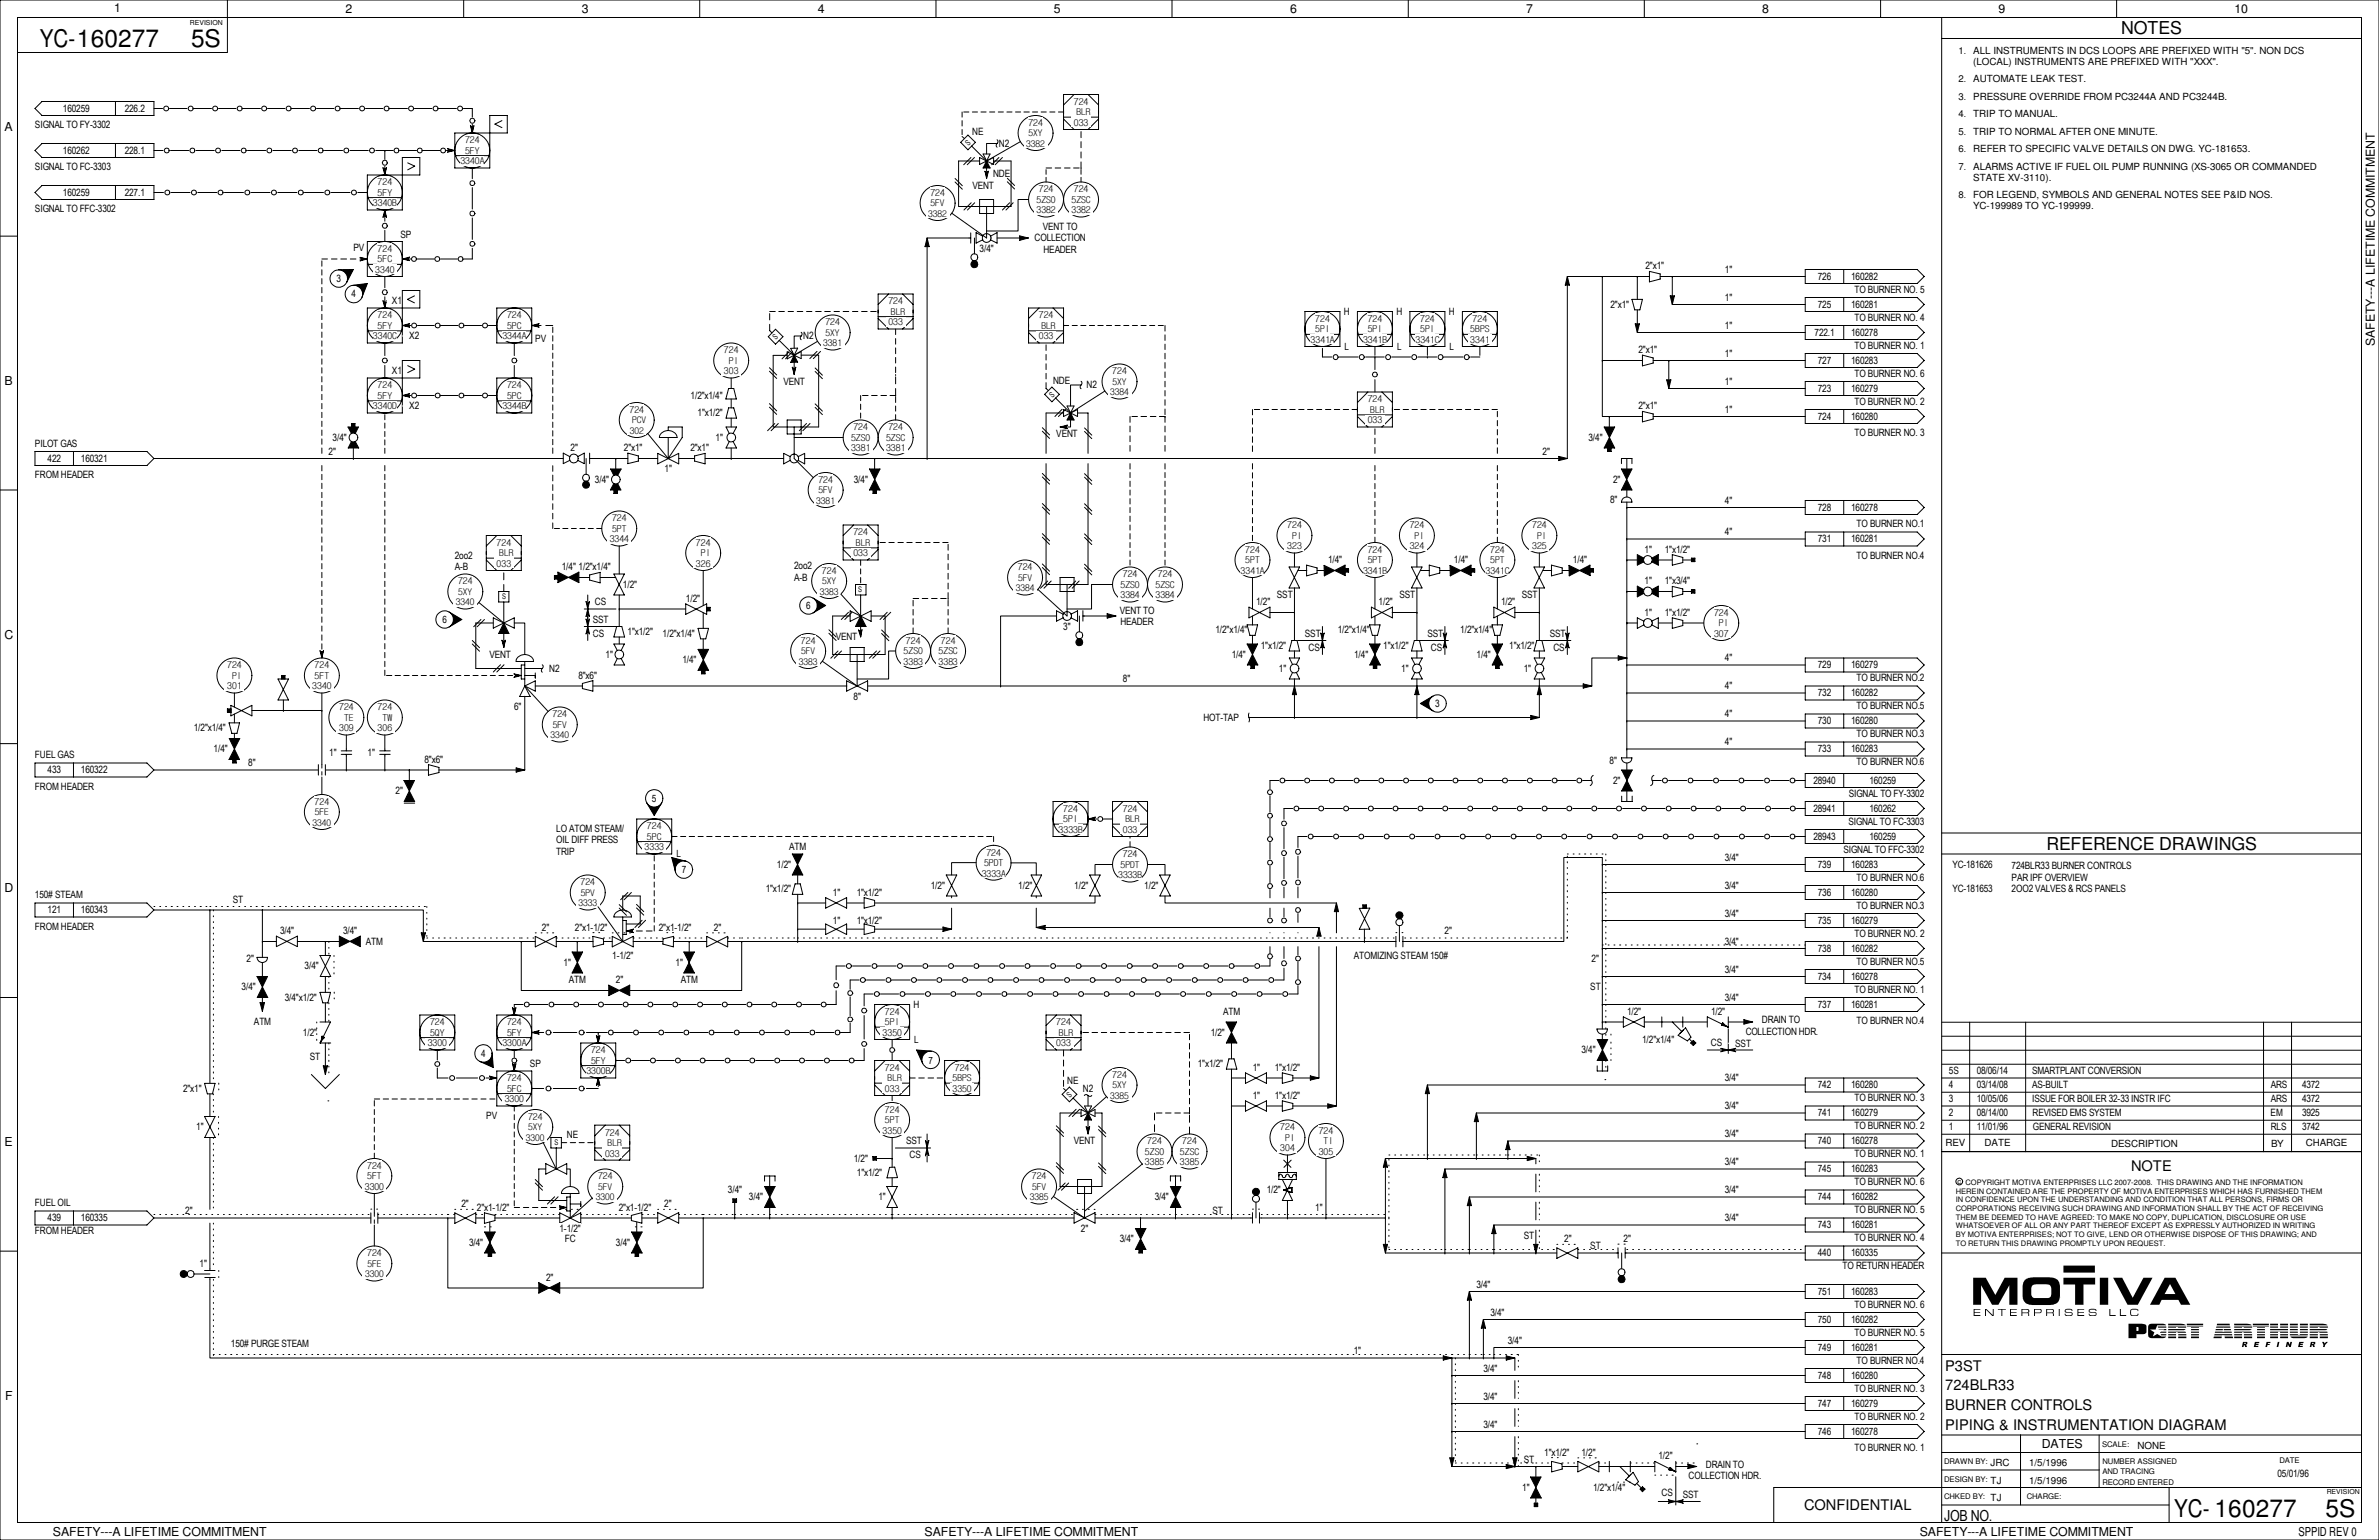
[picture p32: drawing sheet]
<svg xmlns="http://www.w3.org/2000/svg" width="432mm" height="279mm" viewBox="0 0 432 279" stroke-linecap="round" stroke-linejoin="round" font-family="sans-serif">
<defs><g id="words">
<g font-size="4.4">
<text x="7.2" y="8.6">YC-160277</text>
<text x="34.7" y="8.5">5S</text>
<text x="394.6" y="275.3">YC- 160277</text>
<text x="422.1" y="275.2">5S</text>
</g>
<g font-size="3.2">
<text x="385" y="6.2">NOTES</text>
<text x="371.4" y="154.1">REFERENCE DRAWINGS</text>
</g>
<text font-size="2.8" x="352.9" y="275.9">JOB NO.</text>
<g font-size="2.7">
<text x="386.8" y="212.4">NOTE</text>
<text x="353.1" y="248.7">P3ST</text>
<text x="353.1" y="252.3">724BLR33</text>
<text x="353.1" y="255.8">BURNER CONTROLS</text>
<text x="353.1" y="259.4">PIPING &amp; INSTRUMENTATION DIAGRAM</text>
<text x="327.4" y="274">CONFIDENTIAL</text>
</g>
<g font-size="2.2">
<text x="20.7" y="2.2">1</text>
<text x="62.7" y="2.4">2</text>
<text x="105.6" y="2.4">3</text>
<text x="148.4" y="2.4">4</text>
<text x="191.3" y="2.4">5</text>
<text x="234.1" y="2.4">6</text>
<text x="277" y="2.4">7</text>
<text x="319.9" y="2.4">8</text>
<text x="362.8" y="2.4">9</text>
<text x="405.6" y="2.4">10</text>
<text x=".8" y="23.8">A</text>
<text x="431" y="62.8" transform="rotate(-90 431 62.8)">SAFETY---A LIFETIME COMMITMENT</text>
<text x=".8" y="69.8">B</text>
<text x=".8" y="115.9">C</text>
<text x=".8" y="161.9">D</text>
<text x=".8" y="207.9">E</text>
<text x=".9" y="254">F</text>
<text x="370.6" y="262.7">DATES</text>
<text x="9.6" y="278.7">SAFETY---A LIFETIME COMMITMENT</text>
<text x="167.8" y="278.7">SAFETY---A LIFETIME COMMITMENT</text>
<text x="348.4" y="278.7">SAFETY---A LIFETIME COMMITMENT</text>
<text x="417.2" y="278.6">SPPID REV 0</text>
</g>
<g font-size="1.8">
<text x="358.1" y="9.9">ALL INSTRUMENTS IN DCS LOOPS ARE PREFIXED WITH &quot;5&quot;. NON DCS</text>
<text x="358.1" y="11.9">(LOCAL) INSTRUMENTS ARE PREFIXED WITH &quot;XXX&quot;.</text>
<text x="358.1" y="14.9">AUTOMATE LEAK TEST.</text>
<text x="6.3" y="23.3">SIGNAL TO FY-3302</text>
<text x="11.4" y="20.3">160259</text>
<text x="22.6" y="20.3">226.2</text>
<text x="358.1" y="18.1">PRESSURE OVERRIDE FROM PC3244A AND PC3244B.</text>
<text x="358.1" y="21.3">TRIP TO MANUAL.</text>
<text x="11.4" y="27.9">160262</text>
<text x="22.6" y="27.9">228.1</text>
<text x="176.4" y="24.6">NE</text>
<text x="181.3" y="26.7">N2</text>
<text x="358.1" y="24.5">TRIP TO NORMAL AFTER ONE MINUTE.</text>
<text x="358.1" y="27.6">REFER TO SPECIFIC VALVE DETAILS ON DWG. YC-181653.</text>
<text x="6.3" y="30.9">SIGNAL TO FC-3303</text>
<text x="11.4" y="35.6">160259</text>
<text x="22.6" y="35.6">227.1</text>
<text x="176.5" y="34.3">VENT</text>
<text x="180.3" y="32.2">NDE</text>
<text x="358.1" y="30.8">ALARMS ACTIVE IF FUEL OIL PUMP RUNNING (XS-3065 OR COMMANDED</text>
<text x="358.1" y="32.8">STATE XV-3110).</text>
<text x="358.1" y="35.9">FOR LEGEND, SYMBOLS AND GENERAL NOTES SEE P&amp;ID NOS.</text>
<text x="6.3" y="38.5">SIGNAL TO FFC-3302</text>
<text x="189.3" y="41.7">VENT TO</text>
<text x="358.1" y="37.9">YC-199989 TO YC-199999.</text>
<text x="64.1" y="45.5">PV</text>
<text x="72.7" y="43.2">SP</text>
<text x="177.8" y="45.7">3/4&quot;</text>
<text x="187.8" y="43.8">COLLECTION</text>
<text x="189.4" y="45.9">HEADER</text>
<text x="61.1" y="51.2">3</text>
<text x="63.8" y="54">4</text>
<text x="298.7" y="48.9">2&quot;x1&quot;</text>
<text x="313.1" y="49.5">1&quot;</text>
<text x="329.9" y="50.8">726</text>
<text x="336" y="50.8">160282</text>
<text x="336.6" y="53.1">TO BURNER NO. 5</text>
<text x="71.1" y="55.2">X1</text>
<text x="243.9" y="57.1">H</text>
<text x="253.4" y="57.1">H</text>
<text x="263" y="57.1">H</text>
<text x="292.3" y="55.9">2&quot;x1&quot;</text>
<text x="313.1" y="54.6">1&quot;</text>
<text x="313.1" y="59.7">1&quot;</text>
<text x="329.9" y="55.9">725</text>
<text x="336" y="55.9">160281</text>
<text x="336.6" y="58.2">TO BURNER NO. 4</text>
<text x="74.3" y="61.6">X2</text>
<text x="97.2" y="62">PV</text>
<text x="145.8" y="61.6">N2</text>
<text x="244.1" y="63.5">L</text>
<text x="253.6" y="63.5">L</text>
<text x="263.1" y="63.5">L</text>
<text x="297.4" y="64.1">2&quot;x1&quot;</text>
<text x="313.1" y="64.8">1&quot;</text>
<text x="329.4" y="61">722.1</text>
<text x="336" y="61">160278</text>
<text x="336.6" y="63.3">TO BURNER NO. 1</text>
<text x="71.1" y="67.9">X1</text>
<text x="142.2" y="69.8">VENT</text>
<text x="191.1" y="69.6">NDE</text>
<text x="197.2" y="70.5">N2</text>
<text x="313.1" y="69.8">1&quot;</text>
<text x="329.9" y="66">727</text>
<text x="329.9" y="71.1">723</text>
<text x="336" y="66">160283</text>
<text x="336" y="71.1">160279</text>
<text x="336.6" y="68.4">TO BURNER NO. 6</text>
<text x="74.3" y="74.3">X2</text>
<text x="125.3" y="72.4">1/2&quot;x1/4&quot;</text>
<text x="126.6" y="75.6">1&quot;x1/2&quot;</text>
<text x="297.4" y="74.3">2&quot;x1&quot;</text>
<text x="313.1" y="74.9">1&quot;</text>
<text x="329.9" y="76.2">724</text>
<text x="336" y="76.2">160280</text>
<text x="336.6" y="73.4">TO BURNER NO. 2</text>
<text x="6.3" y="81.1">PILOT GAS</text>
<text x="8.6" y="83.8">422</text>
<text x="14.7" y="83.8">160321</text>
<text x="59.6" y="82.5">2&quot;</text>
<text x="60.4" y="80">3/4&quot;</text>
<text x="103.5" y="81.9">2&quot;</text>
<text x="113.2" y="81.9">2&quot;x1&quot;</text>
<text x="125.3" y="81.9">2&quot;x1&quot;</text>
<text x="129.9" y="80">1&quot;</text>
<text x="191.7" y="79.4">VENT</text>
<text x="280" y="82.5">2&quot;</text>
<text x="288.3" y="80">3/4&quot;</text>
<text x="336.6" y="79.2">TO BURNER NO. 3</text>
<text x="6.3" y="86.8">FROM HEADER</text>
<text x="108" y="87.6">3/4&quot;</text>
<text x="120.6" y="85.7">1&quot;</text>
<text x="155" y="87.6">3/4&quot;</text>
<text x="292.8" y="87.6">2&quot;</text>
<text x="292.2" y="91.3">8&quot;</text>
<text x="313.1" y="91.4">4&quot;</text>
<text x="329.9" y="92.7">728</text>
<text x="336" y="92.7">160278</text>
<text x="337" y="95.7">TO BURNER NO.1</text>
<text x="82.5" y="101.4">2oo2</text>
<text x="298.5" y="100.3">1&quot;</text>
<text x="302.2" y="100.3">1&quot;x1/2&quot;</text>
<text x="313.1" y="97.2">4&quot;</text>
<text x="329.9" y="98.4">731</text>
<text x="336" y="98.4">160281</text>
<text x="337" y="101.4">TO BURNER NO.4</text>
<text x="82.5" y="103.5">A-B</text>
<text x="102" y="103.5">1/4&quot; 1/2&quot;x1/4&quot;</text>
<text x="113.1" y="106.7">1/2&quot;</text>
<text x="144.1" y="105.4">A-B</text>
<text x="144.1" y="103.3">2oo2</text>
<text x="241" y="102.2">1/4&quot;</text>
<text x="263.9" y="102.2">1/4&quot;</text>
<text x="285.5" y="102.2">1/4&quot;</text>
<text x="298.5" y="106">1&quot;</text>
<text x="302.2" y="106">1&quot;x3/4&quot;</text>
<text x="80.3" y="113">6</text>
<text x="107.6" y="113">SST</text>
<text x="107.9" y="109.9">CS</text>
<text x="124.5" y="109.2">1/2&quot;</text>
<text x="146.3" y="110.4">6</text>
<text x="203.2" y="111.3">VENT TO</text>
<text x="203.4" y="113.5">HEADER</text>
<text x="228" y="109.9">1/2&quot;</text>
<text x="231.8" y="108.6">SST</text>
<text x="250.2" y="109.9">1/2&quot;</text>
<text x="254" y="108.6">SST</text>
<text x="272.5" y="109.9">1/2&quot;</text>
<text x="276.2" y="108.6">SST</text>
<text x="298.5" y="111.8">1&quot;</text>
<text x="302.2" y="111.8">1&quot;x1/2&quot;</text>
<text x="88.9" y="119.4">VENT</text>
<text x="107.6" y="115.6">CS</text>
<text x="109.9" y="119.4">1&quot;</text>
<text x="113.9" y="115.3">1&quot;x1/2&quot;</text>
<text x="120.3" y="115.6">1/2&quot;x1/4&quot;</text>
<text x="151.7" y="116.2">VENT</text>
<text x="193" y="114.3">3&quot;</text>
<text x="220.6" y="114.9">1/2&quot;x1/4&quot;</text>
<text x="223.6" y="119.4">1/4&quot;</text>
<text x="228.9" y="117.8">1&quot;x1/2&quot;</text>
<text x="236.9" y="115.6">SST</text>
<text x="237.5" y="118.1">CS</text>
<text x="242.8" y="114.9">1/2&quot;x1/4&quot;</text>
<text x="245.8" y="119.4">1/4&quot;</text>
<text x="251.1" y="117.8">1&quot;x1/2&quot;</text>
<text x="259.1" y="115.6">SST</text>
<text x="259.7" y="118.1">CS</text>
<text x="265" y="114.9">1/2&quot;x1/4&quot;</text>
<text x="268" y="119.4">1/4&quot;</text>
<text x="273.9" y="117.8">1&quot;x1/2&quot;</text>
<text x="281.3" y="115.6">SST</text>
<text x="281.9" y="118.1">CS</text>
<text x="99.7" y="121.9">N2</text>
<text x="105" y="123.2">8&quot;x6&quot;</text>
<text x="123.9" y="120.4">1/4&quot;</text>
<text x="203.8" y="123.8">8&quot;</text>
<text x="232.1" y="121.9">1&quot;</text>
<text x="254.3" y="121.9">1&quot;</text>
<text x="276.6" y="121.9">1&quot;</text>
<text x="313.1" y="120">4&quot;</text>
<text x="313.1" y="125.1">4&quot;</text>
<text x="329.9" y="121.3">729</text>
<text x="336" y="121.3">160279</text>
<text x="337" y="123.6">TO BURNER NO.2</text>
<text x="93.3" y="128.9">6&quot;</text>
<text x="154.9" y="127">8&quot;</text>
<text x="218.4" y="130.8">HOT-TAP</text>
<text x="260.5" y="128.3">3</text>
<text x="313.1" y="130.2">4&quot;</text>
<text x="329.9" y="126.4">732</text>
<text x="329.9" y="131.4">730</text>
<text x="336" y="126.4">160282</text>
<text x="336" y="131.4">160280</text>
<text x="337" y="128.7">TO BURNER NO.5</text>
<text x="6.3" y="137.6">FUEL GAS</text>
<text x="35.2" y="132.7">1/2&quot;x1/4&quot;</text>
<text x="38.8" y="136.5">1/4&quot;</text>
<text x="59.7" y="137.2">1&quot;</text>
<text x="66.7" y="137.2">1&quot;</text>
<text x="313.1" y="135.3">4&quot;</text>
<text x="329.9" y="136.5">733</text>
<text x="336" y="136.5">160283</text>
<text x="337" y="133.8">TO BURNER NO.3</text>
<text x="6.3" y="143.3">FROM HEADER</text>
<text x="8.6" y="140.3">433</text>
<text x="14.7" y="140.3">160322</text>
<text x="45" y="139.1">8&quot;</text>
<text x="77" y="138.4">8&quot;x6&quot;</text>
<text x="292.1" y="138.6">8&quot;</text>
<text x="292.8" y="142.2">2&quot;</text>
<text x="329.1" y="142.2">28940</text>
<text x="337" y="138.9">TO BURNER NO.6</text>
<text x="339.3" y="142.2">160259</text>
<text x="71.8" y="144.1">2&quot;</text>
<text x="118.3" y="145.5">5</text>
<text x="329.1" y="147.3">28941</text>
<text x="335.5" y="149.6">SIGNAL TO FC-3303</text>
<text x="335.6" y="144.6">SIGNAL TO FY-3302</text>
<text x="339.3" y="147.3">160262</text>
<text x="101" y="151">LO ATOM STEAM/</text>
<text x="101" y="153">OIL DIFF PRESS</text>
<text x="101" y="155.1">TRIP</text>
<text x="122.8" y="155.6">L</text>
<text x="143.3" y="154.3">ATM</text>
<text x="329.1" y="152.4">28943</text>
<text x="334.6" y="154.7">SIGNAL TO FFC-3302</text>
<text x="339.3" y="152.4">160259</text>
<text x="123.8" y="158.4">7</text>
<text x="139" y="161.9">1&quot;x1/2&quot;</text>
<text x="141" y="157.5">1/2&quot;</text>
<text x="169" y="161.3">1/2&quot;</text>
<text x="184.8" y="161.3">1/2&quot;</text>
<text x="195" y="161.3">1/2&quot;</text>
<text x="207.7" y="161.3">1/2&quot;</text>
<text x="313.1" y="161.3">3/4&quot;</text>
<text x="313.1" y="156.2">3/4&quot;</text>
<text x="329.9" y="157.5">739</text>
<text x="336" y="157.5">160283</text>
<text x="337" y="159.8">TO BURNER NO.6</text>
<text x="354.4" y="161.9">YC-181653</text>
<text x="354.4" y="157.5">YC-181626</text>
<text x="365.1" y="157.7">724BLR33 BURNER CONTROLS</text>
<text x="365.1" y="159.8">PAR IPF OVERVIEW</text>
<text x="365.1" y="161.9">2OO2 VALVES &amp; RCS PANELS</text>
<text x="6.3" y="163">150# STEAM</text>
<text x="8.6" y="165.7">121</text>
<text x="14.7" y="165.7">160343</text>
<text x="42.2" y="163.8">ST</text>
<text x="151.2" y="167.6">1&quot;</text>
<text x="151.2" y="162.6">1&quot;</text>
<text x="155.5" y="162.6">1&quot;x1/2&quot;</text>
<text x="155.5" y="167.6">1&quot;x1/2&quot;</text>
<text x="313.1" y="166.4">3/4&quot;</text>
<text x="329.9" y="162.6">736</text>
<text x="329.9" y="167.6">735</text>
<text x="336" y="162.6">160280</text>
<text x="336" y="167.6">160279</text>
<text x="337" y="164.9">TO BURNER NO.3</text>
<text x="6.3" y="168.7">FROM HEADER</text>
<text x="50.8" y="169.5">3/4&quot;</text>
<text x="62.3" y="169.5">3/4&quot;</text>
<text x="66.4" y="171.4">ATM</text>
<text x="98.3" y="168.9">2&quot;</text>
<text x="104.4" y="168.9">2&quot;x1-1/2&quot;</text>
<text x="111.1" y="174">1-1/2&quot;</text>
<text x="119.6" y="168.9">2&quot;x1-1/2&quot;</text>
<text x="129.6" y="168.9">2&quot;</text>
<text x="245.7" y="174">ATOMIZING STEAM 150#</text>
<text x="262.2" y="169.5">2&quot;</text>
<text x="313.1" y="171.4">3/4&quot;</text>
<text x="329.9" y="172.7">738</text>
<text x="336" y="172.7">160282</text>
<text x="336.6" y="170">TO BURNER NO. 2</text>
<text x="43.9" y="179.7">3/4&quot;</text>
<text x="44.7" y="174.6">2&quot;</text>
<text x="55.3" y="175.9">3/4&quot;</text>
<text x="102.3" y="175.3">1&quot;</text>
<text x="103.2" y="178.4">ATM</text>
<text x="111.8" y="178.4">2&quot;</text>
<text x="122.6" y="175.3">1&quot;</text>
<text x="123.6" y="178.4">ATM</text>
<text x="288.6" y="179.7">ST</text>
<text x="288.9" y="174.6">2&quot;</text>
<text x="313.1" y="176.5">3/4&quot;</text>
<text x="329.9" y="177.8">734</text>
<text x="336" y="177.8">160278</text>
<text x="337" y="175">TO BURNER NO.5</text>
<text x="51.7" y="181.6">3/4&quot;x1/2&quot;</text>
<text x="165.8" y="182.9">H</text>
<text x="222" y="184.1">ATM</text>
<text x="295.3" y="184.1">1/2&quot;</text>
<text x="310.6" y="184.1">1/2&quot;</text>
<text x="313.1" y="181.6">3/4&quot;</text>
<text x="319.8" y="185.6">DRAIN TO</text>
<text x="329.9" y="182.9">737</text>
<text x="336" y="182.9">160281</text>
<text x="336.6" y="180.1">TO BURNER NO. 1</text>
<text x="337" y="185.8">TO BURNER NO.4</text>
<text x="46.1" y="186.1">ATM</text>
<text x="55" y="188">1/2&quot;</text>
<text x="87.3" y="191.8">4</text>
<text x="165.9" y="189.2">L</text>
<text x="219.8" y="188">1/2&quot;</text>
<text x="287.1" y="191.1">3/4&quot;</text>
<text x="298.1" y="189.2">1/2&quot;x1/4&quot;</text>
<text x="310.5" y="189.9">CS</text>
<text x="315" y="189.9">SST</text>
<text x="316.9" y="187.7">COLLECTION HDR.</text>
<text x="56.2" y="192.4">ST</text>
<text x="96.2" y="193.7">SP</text>
<text x="168.5" y="193">7</text>
<text x="193.7" y="196.6">NE</text>
<text x="217.4" y="193.7">1&quot;x1/2&quot;</text>
<text x="227.4" y="194.3">1&quot;</text>
<text x="231.4" y="194.3">1&quot;x1/2&quot;</text>
<text x="313.1" y="196.2">3/4&quot;</text>
<text x="329.9" y="197.5">742</text>
<text x="336" y="197.5">160280</text>
<text x="353.7" y="197.5">4</text>
<text x="353.7" y="194.9">5S</text>
<text x="358.8" y="197.5">03/14/08</text>
<text x="358.8" y="194.9">08/06/14</text>
<text x="368.9" y="194.9">SMARTPLANT CONVERSION</text>
<text x="368.9" y="197.4">AS-BUILT</text>
<text x="412.2" y="197.5">ARS</text>
<text x="417.8" y="197.5">4372</text>
<text x="33.2" y="198.1">2&quot;x1&quot;</text>
<text x="88.3" y="203">PV</text>
<text x="196.6" y="198.1">N2</text>
<text x="227.4" y="199.4">1&quot;</text>
<text x="231.4" y="199.4">1&quot;x1/2&quot;</text>
<text x="313.1" y="201.3">3/4&quot;</text>
<text x="329.9" y="202.6">741</text>
<text x="336" y="202.6">160279</text>
<text x="336.6" y="199.8">TO BURNER NO. 3</text>
<text x="353.7" y="202.6">2</text>
<text x="353.7" y="200">3</text>
<text x="358.8" y="202.6">08/14/00</text>
<text x="358.8" y="200">10/05/06</text>
<text x="368.9" y="200">ISSUE FOR BOILER 32-33 INSTR IFC</text>
<text x="368.9" y="202.6">REVISED EMS SYSTEM</text>
<text x="412.1" y="202.6">EM</text>
<text x="412.2" y="200">ARS</text>
<text x="417.8" y="202.6">3925</text>
<text x="417.8" y="200">4372</text>
<text x="35.6" y="205.1">1&quot;</text>
<text x="102.9" y="206.5">NE</text>
<text x="164.5" y="207.6">SST</text>
<text x="194.9" y="207.6">VENT</text>
<text x="313.1" y="206.4">3/4&quot;</text>
<text x="329.9" y="207.6">740</text>
<text x="336" y="207.6">160278</text>
<text x="336.6" y="210">TO BURNER NO. 1</text>
<text x="336.6" y="204.9">TO BURNER NO. 2</text>
<text x="353.1" y="208">REV</text>
<text x="353.7" y="205.1">1</text>
<text x="358.8" y="205.1">11/01/96</text>
<text x="360.2" y="207.9">DATE</text>
<text x="369" y="205.1">GENERAL REVISION</text>
<text x="383.2" y="208">DESCRIPTION</text>
<text x="412.2" y="205.1">RLS</text>
<text x="412.2" y="208">BY</text>
<text x="417.8" y="205.1">3742</text>
<text x="418.5" y="208">CHARGE</text>
<text x="155" y="210.8">1/2&quot;</text>
<text x="155.5" y="213.4">1&quot;x1/2&quot;</text>
<text x="165.1" y="210.2">CS</text>
<text x="313.1" y="211.5">3/4&quot;</text>
<text x="329.9" y="212.7">745</text>
<text x="336" y="212.7">160283</text>
<text x="336.6" y="215.1">TO BURNER NO. 6</text>
<text x="6.3" y="218.9">FUEL OIL</text>
<text x="8.6" y="221.6">439</text>
<text x="14.7" y="221.6">160335</text>
<text x="33.6" y="220.3">2&quot;</text>
<text x="83.7" y="219.1">2&quot;</text>
<text x="86.6" y="219.7">2&quot;x1-1/2&quot;</text>
<text x="112.3" y="219.7">2&quot;x1-1/2&quot;</text>
<text x="120.6" y="219.1">2&quot;</text>
<text x="132.1" y="216.5">3/4&quot;</text>
<text x="135.9" y="217.8">3/4&quot;</text>
<text x="159.4" y="217.8">1&quot;</text>
<text x="209.6" y="217.8">3/4&quot;</text>
<text x="220" y="220.3">ST</text>
<text x="229.9" y="216.5">1/2&quot;</text>
<text x="238.7" y="219.7">1&quot;</text>
<text x="313.1" y="221.6">3/4&quot;</text>
<text x="313.1" y="216.5">3/4&quot;</text>
<text x="329.9" y="217.8">744</text>
<text x="336" y="217.8">160282</text>
<text x="336.6" y="220.1">TO BURNER NO. 5</text>
<text x="6.3" y="223.9">FROM HEADER</text>
<text x="85.1" y="226.1">3/4&quot;</text>
<text x="101.6" y="223.5">1-1/2&quot;</text>
<text x="102.5" y="225.4">FC</text>
<text x="111.8" y="226.1">3/4&quot;</text>
<text x="196.2" y="223.5">2&quot;</text>
<text x="203.2" y="225.4">3/4&quot;</text>
<text x="276.6" y="224.8">ST</text>
<text x="283.9" y="225.4">2&quot;</text>
<text x="288.6" y="226.7">ST</text>
<text x="294.7" y="225.4">2&quot;</text>
<text x="329.9" y="228">440</text>
<text x="329.9" y="222.9">743</text>
<text x="336" y="228">160335</text>
<text x="336" y="222.9">160281</text>
<text x="336.6" y="225.2">TO BURNER NO. 4</text>
<text x="36.2" y="229.9">1&quot;</text>
<text x="99.1" y="232.4">2&quot;</text>
<text x="268" y="233.7">3/4&quot;</text>
<text x="334.4" y="230.3">TO RETURN HEADER</text>
<text x="270.5" y="238.8">3/4&quot;</text>
<text x="329.9" y="234.9">751</text>
<text x="336" y="234.9">160283</text>
<text x="336.6" y="237.3">TO BURNER NO. 6</text>
<text x="41.9" y="244.5">150# PURGE STEAM</text>
<text x="245.7" y="245.7">1&quot;</text>
<text x="273.7" y="243.8">3/4&quot;</text>
<text x="329.9" y="245.1">749</text>
<text x="329.9" y="240">750</text>
<text x="336" y="245.1">160281</text>
<text x="336" y="240">160282</text>
<text x="336.6" y="242.4">TO BURNER NO. 5</text>
<text x="269.2" y="248.9">3/4&quot;</text>
<text x="329.9" y="250.2">748</text>
<text x="336" y="250.2">160280</text>
<text x="337" y="247.4">TO BURNER NO.4</text>
<text x="269.2" y="254">3/4&quot;</text>
<text x="329.9" y="255.3">747</text>
<text x="336" y="255.3">160279</text>
<text x="336.6" y="252.5">TO BURNER NO. 3</text>
<text x="336.6" y="257.6">TO BURNER NO. 2</text>
<text x="269.2" y="259.1">3/4&quot;</text>
<text x="329.9" y="260.3">746</text>
<text x="336" y="260.3">160278</text>
<text x="336.6" y="263.3">TO BURNER NO. 1</text>
<text x="388" y="262.8">NONE</text>
<text x="276.6" y="265.4">ST</text>
<text x="280.3" y="264.2">1&quot;x1/2&quot;</text>
<text x="287.1" y="264.2">1/2&quot;</text>
<text x="301" y="264.8">1/2&quot;</text>
<text x="306.5" y="268.4">COLLECTION HDR.</text>
<text x="309.6" y="266.3">DRAIN TO</text>
<text x="361.3" y="266">JRC</text>
<text x="361.3" y="269.2">TJ</text>
<text x="368.3" y="266">1/5/1996</text>
<text x="368.3" y="269.2">1/5/1996</text>
<text x="413.4" y="268">05/01/96</text>
<text x="276.3" y="270.5">1&quot;</text>
<text x="289.2" y="270.5">1/2&quot;x1/4&quot;</text>
<text x="301.6" y="271.5">CS</text>
<text x="305.4" y="271.8">SST</text>
<text x="361.3" y="272.4">TJ</text>
</g>
<g font-size="1.7">
<text x="355.5" y="9.8">1.</text>
<text x="355.5" y="14.9">2.</text>
<text x="186.6" y="22.9">724</text>
<text x="194.9" y="19">724</text>
<text x="194.9" y="22.9">033</text>
<text x="195.4" y="21">BLR</text>
<text x="355.5" y="18.1">3.</text>
<text x="355.5" y="21.3">4.</text>
<text x="83.6" y="29.8">3340A</text>
<text x="84.4" y="26">724</text>
<text x="84.4" y="27.9">5FY</text>
<text x="186.3" y="26.6">3382</text>
<text x="186.7" y="24.7">5XY</text>
<text x="355.5" y="24.4">5.</text>
<text x="355.5" y="27.6">6.</text>
<text x="68.5" y="33.7">724</text>
<text x="68.5" y="35.6">5FY</text>
<text x="168.9" y="35.6">724</text>
<text x="188.6" y="34.9">724</text>
<text x="194.9" y="34.9">724</text>
<text x="355.5" y="30.8">7.</text>
<text x="355.5" y="35.9">8.</text>
<text x="67.7" y="37.5">3340B</text>
<text x="168.5" y="39.3">3382</text>
<text x="168.9" y="37.4">5FV</text>
<text x="188.1" y="38.7">3382</text>
<text x="188.1" y="36.8">5ZSO</text>
<text x="194.5" y="38.7">3382</text>
<text x="194.5" y="36.8">5ZSC</text>
<text x="68.5" y="45.7">724</text>
<text x="68.5" y="47.6">5FC</text>
<text x="68.1" y="49.5">3340</text>
<text x="68.5" y="57.8">724</text>
<text x="68.5" y="59.7">5FY</text>
<text x="92" y="57.8">724</text>
<text x="92" y="59.7">5PC</text>
<text x="149.8" y="59.1">724</text>
<text x="161.2" y="55.2">724</text>
<text x="161.2" y="59.1">033</text>
<text x="161.7" y="57.1">BLR</text>
<text x="188.6" y="57.8">724</text>
<text x="189" y="59.7">BLR</text>
<text x="238.7" y="58.4">724</text>
<text x="248.2" y="58.4">724</text>
<text x="257.8" y="58.4">724</text>
<text x="267.3" y="58.4">724</text>
<text x="67.7" y="61.6">3340C</text>
<text x="91.2" y="61.6">3344A</text>
<text x="131.4" y="64.1">724</text>
<text x="149.4" y="62.8">3381</text>
<text x="149.9" y="60.9">5XY</text>
<text x="188.6" y="61.6">033</text>
<text x="237.9" y="62.2">3341A</text>
<text x="238.7" y="60.3">5PI</text>
<text x="247.4" y="62.2">3341B</text>
<text x="248.2" y="60.3">5PI</text>
<text x="256.9" y="62.2">3341C</text>
<text x="257.8" y="60.3">5PI</text>
<text x="266.9" y="62.2">3341</text>
<text x="266.9" y="60.3">5BPS</text>
<text x="68.5" y="70.5">724</text>
<text x="92" y="70.5">724</text>
<text x="131.4" y="67.9">303</text>
<text x="132.3" y="66">PI</text>
<text x="201.5" y="71.7">3384</text>
<text x="201.9" y="67.9">724</text>
<text x="201.9" y="69.8">5XY</text>
<text x="67.7" y="74.3">3340D</text>
<text x="68.5" y="72.4">5FY</text>
<text x="91.2" y="74.3">3344B</text>
<text x="92" y="72.4">5PC</text>
<text x="114.3" y="74.9">724</text>
<text x="114.7" y="76.8">PCV</text>
<text x="248.2" y="73">724</text>
<text x="248.2" y="76.8">033</text>
<text x="248.7" y="74.9">BLR</text>
<text x="114.3" y="78.7">302</text>
<text x="154.5" y="81.9">3381</text>
<text x="154.5" y="80">5ZSO</text>
<text x="154.9" y="78.1">724</text>
<text x="160.8" y="81.9">3381</text>
<text x="160.8" y="80">5ZSC</text>
<text x="161.2" y="78.1">724</text>
<text x="148.5" y="87.6">724</text>
<text x="148.6" y="89.5">5FV</text>
<text x="111.1" y="94.6">724</text>
<text x="148.2" y="91.4">3381</text>
<text x="233.6" y="95.9">724</text>
<text x="255.9" y="95.9">724</text>
<text x="278.1" y="95.9">724</text>
<text x="90.1" y="99.1">724</text>
<text x="90.6" y="101">BLR</text>
<text x="110.7" y="98.4">3344</text>
<text x="111.1" y="96.5">5PT</text>
<text x="126.3" y="99.1">724</text>
<text x="127.2" y="101">PI</text>
<text x="154.9" y="97.2">724</text>
<text x="154.9" y="101">033</text>
<text x="155.4" y="99.1">BLR</text>
<text x="226" y="100.3">724</text>
<text x="233.6" y="99.7">323</text>
<text x="234.5" y="97.8">PI</text>
<text x="248.2" y="100.3">724</text>
<text x="255.9" y="99.7">324</text>
<text x="256.8" y="97.8">PI</text>
<text x="270.5" y="100.3">724</text>
<text x="278.1" y="99.7">325</text>
<text x="279" y="97.8">PI</text>
<text x="83.1" y="106">724</text>
<text x="83.2" y="107.9">5XY</text>
<text x="90.1" y="102.9">033</text>
<text x="126.3" y="102.9">326</text>
<text x="148.8" y="107.9">3383</text>
<text x="149.2" y="104.1">724</text>
<text x="149.2" y="106">5XY</text>
<text x="184.4" y="107.3">3384</text>
<text x="184.7" y="103.5">724</text>
<text x="184.8" y="105.4">5FV</text>
<text x="203.4" y="106.7">5ZSO</text>
<text x="203.8" y="104.8">724</text>
<text x="209.7" y="106.7">5ZSC</text>
<text x="210.1" y="104.8">724</text>
<text x="225.2" y="104.1">3341A</text>
<text x="226" y="102.2">5PT</text>
<text x="247.4" y="104.1">3341B</text>
<text x="248.2" y="102.2">5PT</text>
<text x="269.6" y="104.1">3341C</text>
<text x="270.5" y="102.2">5PT</text>
<text x="82.8" y="109.8">3340</text>
<text x="203.4" y="108.6">3384</text>
<text x="209.7" y="108.6">3384</text>
<text x="311.1" y="111.8">724</text>
<text x="312" y="113.7">PI</text>
<text x="145.4" y="116.8">724</text>
<text x="145.4" y="118.7">5FV</text>
<text x="164" y="118.7">5ZSO</text>
<text x="164.4" y="116.8">724</text>
<text x="170.3" y="118.7">5ZSC</text>
<text x="170.8" y="116.8">724</text>
<text x="311.1" y="115.6">307</text>
<text x="41.2" y="121.3">724</text>
<text x="41.2" y="125.1">301</text>
<text x="42.1" y="123.2">PI</text>
<text x="56.7" y="125.1">3340</text>
<text x="57.1" y="121.3">724</text>
<text x="57.1" y="123.2">5FT</text>
<text x="145" y="120.6">3383</text>
<text x="164" y="120.6">3383</text>
<text x="170.3" y="120.6">3383</text>
<text x="61.6" y="128.9">724</text>
<text x="62.4" y="130.8">TE</text>
<text x="68.5" y="128.9">724</text>
<text x="69.4" y="130.8">TW</text>
<text x="100.3" y="130.2">724</text>
<text x="61.6" y="132.7">309</text>
<text x="68.5" y="132.7">306</text>
<text x="99.9" y="133.9">3340</text>
<text x="100.3" y="132">5FV</text>
<text x="56.7" y="149.8">3340</text>
<text x="57.1" y="146">724</text>
<text x="57.1" y="147.9">5FE</text>
<text x="193" y="147.3">724</text>
<text x="193" y="149.2">5PI</text>
<text x="203.8" y="147.3">724</text>
<text x="204.3" y="149.2">BLR</text>
<text x="117" y="154.3">3333</text>
<text x="117.4" y="150.5">724</text>
<text x="117.4" y="152.4">5PC</text>
<text x="179" y="155.2">724</text>
<text x="192.2" y="151.1">3333B</text>
<text x="203.8" y="155.6">724</text>
<text x="203.8" y="151.1">033</text>
<text x="105.4" y="160.7">724</text>
<text x="178.2" y="159">3333A</text>
<text x="178.6" y="157.1">5PDT</text>
<text x="202.9" y="159.4">3333B</text>
<text x="203.4" y="157.5">5PDT</text>
<text x="105" y="164.4">3333</text>
<text x="105.4" y="162.5">5PV</text>
<text x="160.6" y="184.1">724</text>
<text x="77.6" y="189.9">3300</text>
<text x="78.1" y="186.1">724</text>
<text x="78.1" y="188">5QY</text>
<text x="91.2" y="189.9">3300A</text>
<text x="92" y="186.1">724</text>
<text x="92" y="188">5FY</text>
<text x="107.3" y="191.1">724</text>
<text x="160.2" y="188">3350</text>
<text x="160.6" y="186.1">5PI</text>
<text x="191.7" y="186.1">724</text>
<text x="191.7" y="189.9">033</text>
<text x="192.2" y="188">BLR</text>
<text x="92" y="196.2">724</text>
<text x="106.4" y="194.9">3300B</text>
<text x="107.3" y="193">5FY</text>
<text x="160.6" y="194.3">724</text>
<text x="161.1" y="196.2">BLR</text>
<text x="172.9" y="196.2">5BPS</text>
<text x="173.3" y="194.3">724</text>
<text x="201.9" y="195.6">724</text>
<text x="201.9" y="197.4">5XY</text>
<text x="91.6" y="200">3300</text>
<text x="92" y="198.1">5FC</text>
<text x="95.8" y="203.2">724</text>
<text x="160.6" y="198.1">033</text>
<text x="160.6" y="201.9">724</text>
<text x="160.6" y="203.8">5PT</text>
<text x="172.9" y="198.1">3350</text>
<text x="201.5" y="199.3">3385</text>
<text x="95.5" y="207">3300</text>
<text x="95.9" y="205.1">5XY</text>
<text x="109.8" y="206">724</text>
<text x="109.8" y="209.8">033</text>
<text x="110.3" y="207.9">BLR</text>
<text x="160.2" y="205.7">3350</text>
<text x="207.8" y="209.5">5ZSO</text>
<text x="208.2" y="207.6">724</text>
<text x="214.2" y="209.5">5ZSC</text>
<text x="214.6" y="207.6">724</text>
<text x="232.4" y="205.1">724</text>
<text x="232.4" y="208.9">304</text>
<text x="233.3" y="207">PI</text>
<text x="239.4" y="205.7">724</text>
<text x="239.4" y="209.5">305</text>
<text x="240.2" y="207.6">TI</text>
<text x="66.2" y="215.9">3300</text>
<text x="66.6" y="212.1">724</text>
<text x="66.6" y="214">5FT</text>
<text x="108.5" y="214">724</text>
<text x="108.6" y="215.9">5FV</text>
<text x="187.3" y="214">724</text>
<text x="187.3" y="215.9">5FV</text>
<text x="207.8" y="211.5">3385</text>
<text x="214.2" y="211.5">3385</text>
<text x="108.2" y="217.8">3300</text>
<text x="186.9" y="217.8">3385</text>
<text x="66.6" y="228">724</text>
<text x="66.3" y="231.7">3300</text>
<text x="66.7" y="229.8">5FE</text>
</g>
<g font-size="1.4">
<text x="175.8" y="26.5" transform="rotate(-45 175.8 26.5)">S</text>
<text x="140.8" y="61.7" transform="rotate(-45 140.8 61.7)">S</text>
<text x="191" y="72.2" transform="rotate(-45 191 72.2)">S</text>
<text x="155.8" y="107.5">S</text>
<text x="91.1" y="108.8">S</text>
<text x="194.2" y="199.2" transform="rotate(-45 194.2 199.2)">S</text>
<text x="100.7" y="207.8">S</text>
<text x="355.3" y="214.8">c COPYRIGHT MOTIVA ENTERPRISES LLC 2007-2008. THIS DRAWING AND THE INFORMATION</text>
<text x="355" y="216.6">HEREIN CONTAINED ARE THE PROPERTY OF MOTIVA ENTERPRISES WHICH HAS FURNISHED THEM</text>
<text x="355" y="218.1">IN CONFIDENCE UPON THE UNDERSTANDING AND CONDITION THAT ALL PERSONS, FIRMS OR</text>
<text x="355" y="219.7">CORPORATIONS RECEIVING SUCH DRAWING AND INFORMATION SHALL BY THE ACT OF RECEIVING</text>
<text x="355" y="221.3">THEM BE DEEMED TO HAVE AGREED: TO MAKE NO COPY, DUPLICATION, DISCLOSURE OR USE</text>
<text x="355" y="222.9">WHATSOEVER OF ALL OR ANY PART THEREOF EXCEPT AS EXPRESSLY AUTHORIZED IN WRITING</text>
<text x="355" y="224.5">BY MOTIVA ENTERPRISES; NOT TO GIVE, LEND OR OTHERWISE DISPOSE OF THIS DRAWING; AND</text>
<text x="355" y="226.1">TO RETURN THIS DRAWING PROMPTLY UPON REQUEST.</text>
<text x="381.6" y="262.6">SCALE:</text>
<text x="352.9" y="265.7">DRAWN BY:</text>
<text x="352.9" y="268.9">DESIGN BY:</text>
<text x="381.6" y="267.5">AND TRACING</text>
<text x="381.6" y="269.4">RECORD ENTERED</text>
<text x="381.6" y="265.6">NUMBER ASSIGNED</text>
<text x="413.7" y="265.4">DATE</text>
<text x="352.9" y="272">CHKED BY:</text>
<text x="367.9" y="272">CHARGE:</text>
</g>
<g font-size="1.3">
<text x="34.5" y="4.5">REVISION</text>
<text x="422.3" y="271.1">REVISION</text>
</g>
</g></defs>
<g fill="none" stroke="#000" stroke-width=".18">
<path d="M90.2 184.1h6.3v6.4h-6.3zM90.3 188.3h6.1"/>
<circle cx="93.4" cy="187.3" r="3.2"/>
</g>
<g fill="#fff">
<path d="M92 184.5h2.7v1.8h-2.7z" fill-rule="evenodd"/>
<path d="M91.2 188.3h4.3v1.8h-4.3z" fill-rule="evenodd"/>
<path d="M92 186.4h2.7v1.8h-2.7z" fill-rule="evenodd"/>
</g>
<g fill="none" stroke="#000" stroke-width=".18">
<path d="M93.1 183l.2 .8 .3-.8M93.2 183l.1 .5 .1-.5M93.3 183.2l.3-.4-.3 1.3M93.3 183.2l-.3-.4 .3 1.3M93.3 183.2v.9M96.6 187.3l1.2 .3-.3-.3M96.6 187.3l1.2-.3-.3 .3M96.6 187.3h.9M97.6 187.2l-.4 .1 .4 .1M97.7 187.1l-.8 .2 .8 .2M105.4 189.2h6.4v6.4h-6.4zM105.5 193.3h6.1"/>
<circle cx="108.6" cy="192.4" r="3.2"/>
</g>
<g fill="#fff">
<path d="M107.3 189.6h2.6v1.8h-2.6z" fill-rule="evenodd"/>
<path d="M106.4 193.4h4.3v1.8h-4.3z" fill-rule="evenodd"/>
<path d="M107.3 191.5h2.6v1.8h-2.6z" fill-rule="evenodd"/>
</g>
<g fill="none" stroke="#000" stroke-width=".18">
<path d="M76.2 184.1h6.3v6.4h-6.3zM76.3 188.3h6.1M108.4 196.8l.2-.9 .2 .9M108.4 188l.2 .9 .2-.9M108.5 196.7l.1-.4 .1 .4M108.5 188.1l.1 .5 .1-.5M108.6 195.6l-.4 1.3 .4-.3M108.6 195.6l.3 1.3-.3-.3M108.6 188.3v.9M108.6 195.6v1M108.6 188.3l.3-.4-.3 1.3M108.6 188.3l-.4-.4 .4 1.3"/>
<circle cx="79.4" cy="187.3" r="3.2"/>
</g>
<g fill="#fff">
<path d="M78.1 184.5h2.6v1.8h-2.6z" fill-rule="evenodd"/>
<path d="M77.2 188.3h4.3v1.8h-4.3z" fill-rule="evenodd"/>
<path d="M78.1 186.4h2.6v1.8h-2.6z" fill-rule="evenodd"/>
</g>
<g fill="none" stroke="#000" stroke-width=".18">
<path d="M115.6 148.6h6.3v6.3h-6.3zM115.7 152.7h6.1"/>
<circle cx="118.8" cy="151.8" r="3.2"/>
</g>
<g fill="#fff">
<path d="M117.4 149h2.7v1.7h-2.7z" fill-rule="evenodd"/>
<path d="M116.6 152.8h4.3v1.8h-4.3z" fill-rule="evenodd"/>
<path d="M117.4 150.9h2.7v1.8h-2.7z" fill-rule="evenodd"/>
</g>
<g fill="none" stroke="#000" stroke-width=".18">
<path d="M90.2 68.6h6.3v6.3h-6.3zM90.3 72.7h6.1"/>
<circle cx="93.4" cy="71.8" r="3.2"/>
</g>
<g fill="#fff">
<path d="M92 69h2.7v1.7h-2.7z" fill-rule="evenodd"/>
<path d="M91.2 72.8h4.3v1.7h-4.3z" fill-rule="evenodd"/>
<path d="M92 70.9h2.7v1.7h-2.7z" fill-rule="evenodd"/>
</g>
<g fill="none" stroke="#000" stroke-width=".18">
<path d="M66.7 68.6h6.3v6.3h-6.3zM66.8 72.7h6.1"/>
<circle cx="69.9" cy="71.8" r="3.2"/>
</g>
<g fill="#fff">
<path d="M68.5 69h2.7v1.7h-2.7z" fill-rule="evenodd"/>
<path d="M67.7 72.8h4.3v1.7h-4.3z" fill-rule="evenodd"/>
<path d="M68.5 70.9h2.7v1.7h-2.7z" fill-rule="evenodd"/>
</g>
<g fill="none" stroke="#000" stroke-width=".18">
<path d="M66.7 55.9h6.3v6.3h-6.3zM66.8 60h6.1"/>
<circle cx="69.9" cy="59.1" r="3.2"/>
</g>
<g fill="#fff">
<path d="M68.5 56.3h2.7v1.7h-2.7z" fill-rule="evenodd"/>
<path d="M67.7 60.1h4.3v1.7h-4.3z" fill-rule="evenodd"/>
<path d="M68.5 58.2h2.7v1.7h-2.7z" fill-rule="evenodd"/>
</g>
<g fill="none" stroke="#000" stroke-width=".18">
<path d="M69.6 54.7l.2 .8 .3-.8M69.7 54.8l.1 .4 .1-.4M69.8 54.9l.3-.3-.3 1.2M69.8 54.9l-.3-.3 .3 1.2M69.8 54.9v.9M73.1 59.1l1.2 .3-.3-.3M73.1 59.1l1.2-.4-.3 .4M73.1 59.1h.9M74.1 58.9l-.4 .2h.4M74.2 58.8l-.8 .3 .8 .2"/>
<circle cx="215.9" cy="208.9" r="3.2"/>
</g>
<g fill="#fff">
<path d="M214.6 206.1h2.6v1.8h-2.6z" fill-rule="evenodd"/>
<path d="M213.7 209.9h4.4v1.8h-4.4z" fill-rule="evenodd"/>
<path d="M214.2 208h3.4v1.8h-3.4z" fill-rule="evenodd"/>
</g>
<g fill="none" stroke="#000" stroke-width=".18">
<path d="M90.2 55.9h6.3v6.3h-6.3zM90.3 60h6.1"/>
<circle cx="93.4" cy="59.1" r="3.2"/>
</g>
<g fill="#fff">
<path d="M92 56.3h2.7v1.7h-2.7z" fill-rule="evenodd"/>
<path d="M91.2 60.1h4.3v1.7h-4.3z" fill-rule="evenodd"/>
<path d="M92 58.2h2.7v1.7h-2.7z" fill-rule="evenodd"/>
</g>
<g fill="none" stroke="#000" stroke-width=".18">
<path d="M96.6 59.1l1.2 .3-.3-.3M96.6 59.1l1.2-.4-.3 .4M96.6 59.1h.9M97.6 58.9l-.4 .2h.4M97.7 58.8l-.8 .3 .8 .2"/>
<circle cx="156.2" cy="79.4" r="3.2"/>
</g>
<g fill="#fff">
<path d="M154.9 76.6h2.6v1.8h-2.6z" fill-rule="evenodd"/>
<path d="M154.1 80.4h4.3v1.8h-4.3z" fill-rule="evenodd"/>
<path d="M154.5 78.5h3.4v1.8h-3.4z" fill-rule="evenodd"/>
</g>
<g fill="none" stroke="#000" stroke-width=".18">
<path d="M154.3 117.5h2.5v2.5h-2.5zM154.3 118.7h2.5M155.6 118.7v5.8M153.7 123.5v1.9l3.8-1.9v1.9z"/>
<circle cx="205.1" cy="156.8" r="3.2"/>
</g>
<g fill="#fff">
<path d="M203.8 154.1h2.6v1.7h-2.6z" fill-rule="evenodd"/>
<path d="M202.9 157.9h4.4v1.7h-4.4z" fill-rule="evenodd"/>
<path d="M203.4 156h3.4v1.7h-3.4z" fill-rule="evenodd"/>
</g>
<circle cx="196.2" cy="36.2" r="3.2" fill="none" stroke="#000" stroke-width=".18"/>
<g fill="#fff">
<path d="M194.9 33.4h2.6v1.8h-2.6z" fill-rule="evenodd"/>
<path d="M194.1 37.2h4.3v1.8h-4.3z" fill-rule="evenodd"/>
<path d="M194.5 35.3h3.5v1.8h-3.5z" fill-rule="evenodd"/>
</g>
<g fill="none" stroke="#000" stroke-width=".18">
<path d="M140.8 59.7l1.3 1.4-1.3 1.3-1.4-1.3zM141.4 61.8l2.7 2.6M142.9 63.8v1.3l2.5-1.3v1.3zM143.5 63.2l1.3 2.5h-1.3l1.3-2.5z"/>
<circle cx="189.9" cy="36.2" r="3.2"/>
</g>
<path d="M144.1 64.4l.7 1.3h-1.3z" fill="#000"/>
<g fill="#fff">
<path d="M188.6 33.4h2.6v1.8h-2.6z" fill-rule="evenodd"/>
<path d="M187.7 37.2h4.3v1.8h-4.3z" fill-rule="evenodd"/>
<path d="M188.1 35.3h3.5v1.8h-3.5z" fill-rule="evenodd"/>
</g>
<path d="M246.4 75.6l1.9 1.9M246.4 71.1h6.3v6.4h-6.3zM246.4 75.3h6.3M248.3 71.1l-1.9 1.9M250.8 71.1l1.9 1.9M252.7 75.6l-1.9 1.9" fill="none" stroke="#000" stroke-width=".18"/>
<g fill="#fff">
<path d="M248.2 71.5h2.7v1.8h-2.7z" fill-rule="evenodd"/>
<path d="M247.8 75.3h3.5v1.8h-3.5z" fill-rule="evenodd"/>
<path d="M247.8 73.4h3.5v1.8h-3.5z" fill-rule="evenodd"/>
</g>
<g fill="none" stroke="#000" stroke-width=".18">
<path d="M66.7 43.8h6.3v6.4h-6.3zM66.8 48h6.1M195.6 214h2.5v2.5h-2.5zM195.6 215.3h2.5M196.8 215.3v5.7M194.9 220v1.9l3.9-1.9v1.9z"/>
<circle cx="69.9" cy="47" r="3.2"/>
</g>
<g fill="#fff">
<path d="M68.5 44.2h2.7v1.8h-2.7z" fill-rule="evenodd"/>
<path d="M67.7 48h4.3v1.8h-4.3z" fill-rule="evenodd"/>
<path d="M68.5 46.1h2.7v1.8h-2.7z" fill-rule="evenodd"/>
</g>
<g fill="none" stroke="#000" stroke-width=".18">
<path d="M65.5 46.8l.8 .2-.8 .2M65.6 46.9l.4 .1-.4 .1M65.7 47l-.3-.3 1.2 .3M65.7 47l-.3 .3 1.2-.3M65.7 47h.9M73.1 47h.9M73.1 47l1.2 .3-.3-.3M73.1 47l1.2-.3-.3 .3M74.1 46.9l-.4 .1 .4 .1M74.2 46.8l-.8 .2 .8 .2"/>
<circle cx="180.3" cy="156.5" r="3.2"/>
</g>
<g fill="#fff">
<path d="M179 153.8h2.7v1.7h-2.7z" fill-rule="evenodd"/>
<path d="M178.2 157.6h4.3v1.7h-4.3z" fill-rule="evenodd"/>
<path d="M178.6 155.7h3.5v1.7h-3.5z" fill-rule="evenodd"/>
</g>
<g fill="none" stroke="#000" stroke-width=".18">
<path d="M66.7 31.7h6.3v6.4h-6.3zM66.8 35.9h6.1M175.7 24.5l1.3 1.3-1.3 1.4-1.3-1.4zM176.4 26.5l2.7 2.7M177.8 28.6v1.2l2.5-1.2v1.2zM178.4 27.9h1.3l-1.3 2.6h1.3zM142.9 76.2h2.5v2.5h-2.5zM142.9 77.5h2.5M144.1 77.5v5.7M143.4 82.8l-1.2-.5v1.9l1.2-.7M144.9 82.8l1.1-.5v1.9l-1.1-.7"/>
<circle cx="69.9" cy="34.9" r="3.2"/>
<circle cx="144.1" cy="83.2" r=".8"/>
</g>
<path d="M179.1 29.2l.6 1.3h-1.3z" fill="#000"/>
<g fill="#fff">
<path d="M68.5 32.1h2.7v1.8h-2.7z" fill-rule="evenodd"/>
<path d="M67.7 35.9h4.3v1.8h-4.3z" fill-rule="evenodd"/>
<path d="M68.5 34h2.7v1.8h-2.7z" fill-rule="evenodd"/>
</g>
<g fill="none" stroke="#000" stroke-width=".18">
<path d="M69.6 39.3l.2-.9 .3 .9M69.6 30.6l.2 .8 .3-.8M69.7 39.2l.1-.4 .1 .4M69.7 30.6l.1 .5 .1-.5M69.8 38.1l-.3 1.3 .3-.3M69.8 38.1l.3 1.3-.3-.3M69.8 30.8v.9M69.8 38.1v1M69.8 30.8l.3-.4-.3 1.3M69.8 30.8l-.3-.4 .3 1.3"/>
<circle cx="234.9" cy="97.2" r="3.2"/>
</g>
<g fill="#fff">
<path d="M233.6 94.4h2.7v1.7h-2.7z" fill-rule="evenodd"/>
<path d="M233.2 98.2h3.5v1.7h-3.5z" fill-rule="evenodd"/>
<path d="M233.6 96.3h2.7v1.7h-2.7z" fill-rule="evenodd"/>
</g>
<g fill="none" stroke="#000" stroke-width=".18">
<path d="M82.5 24.1h6.4v6.4h-6.4zM82.7 28.2h6.1M177.8 36.2h2.5v2.5h-2.5zM177.8 37.5h2.5M179.1 37.5v5.7M178.4 42.8l-1.2-.6v1.9l1.2-.6M179.8 42.8l1.2-.6v1.9l-1.2-.6"/>
<circle cx="85.7" cy="27.3" r="3.2"/>
<circle cx="179.1" cy="43.2" r=".8"/>
</g>
<g fill="#fff">
<path d="M84.4 24.5h2.6v1.8h-2.6z" fill-rule="evenodd"/>
<path d="M83.6 28.3h4.3v1.8h-4.3z" fill-rule="evenodd"/>
<path d="M84.4 26.4h2.6v1.8h-2.6z" fill-rule="evenodd"/>
</g>
<g fill="none" stroke="#000" stroke-width=".18">
<path d="M81.4 27.1l.8 .2-.8 .2M81.4 27.2l.5 .1-.5 .1M81.6 27.3l-.4-.3 1.3 .3M81.6 27.3l-.4 .3 1.3-.3M81.6 27.3h.9M85.5 22.9l.2 .9 .2-.9M85.6 23l.1 .5 .1-.5M85.7 23.2l.3-.4-.3 1.3M85.7 23.2l-.3-.4 .3 1.3M85.7 23.2v.9"/>
<circle cx="257.2" cy="97.2" r="3.2"/>
</g>
<g fill="#fff">
<path d="M255.9 94.4h2.6v1.7h-2.6z" fill-rule="evenodd"/>
<path d="M255.4 98.2h3.5v1.7h-3.5z" fill-rule="evenodd"/>
<path d="M255.9 96.3h2.6v1.7h-2.6z" fill-rule="evenodd"/>
</g>
<g fill="none" stroke="#000" stroke-width=".18">
<path d="M67.3 220v2M67.9 220v.7M67.9 221.3v.7M68.6 220v2"/>
<circle cx="279.4" cy="97.2" r="3.2"/>
</g>
<g fill="#fff">
<path d="M278.1 94.4h2.6v1.7h-2.6z" fill-rule="evenodd"/>
<path d="M277.7 98.2h3.4v1.7h-3.4z" fill-rule="evenodd"/>
<path d="M278.1 96.3h2.6v1.7h-2.6z" fill-rule="evenodd"/>
</g>
<path d="M57.8 138.7v1.9M58.4 138.7v.7M58.4 140v.6M59.1 138.7v1.9M201.9 149.9l1.9 1.9M201.9 145.4h6.4v6.4h-6.4zM201.9 149.5h6.4M203.8 145.4l-1.9 1.9M206.4 145.4l1.9 1.9M208.3 149.9l-1.9 1.9" fill="none" stroke="#000" stroke-width=".18"/>
<g fill="#fff">
<path d="M203.8 145.8h2.6v1.8h-2.6z" fill-rule="evenodd"/>
<path d="M203.4 149.6h3.4v1.8h-3.4z" fill-rule="evenodd"/>
<path d="M203.4 147.7h3.4v1.8h-3.4z" fill-rule="evenodd"/>
</g>
<g fill="none" stroke="#000" stroke-width=".18">
<path d="M154.3 110.8v1.9l3.8-1.9v1.9zM155.3 106h1.9v1.9h-1.9zM156.2 111.8h.1M156.2 107.9v3.9M156.2 111.8l1 1.9h-1.9zM99.1 211.1v1.9l3.8-1.9v1.9zM100 206.4h1.9v1.9h-1.9zM101 208.3v3.8"/>
<circle cx="162.6" cy="79.4" r="3.2"/>
</g>
<path d="M156.2 111.8l1 1.9h-1.9z" fill="#000"/>
<g fill="#fff">
<path d="M161.2 76.6h2.7v1.8h-2.7z" fill-rule="evenodd"/>
<path d="M160.4 80.4h4.3v1.8h-4.3z" fill-rule="evenodd"/>
<path d="M160.8 78.5h3.5v1.8h-3.5z" fill-rule="evenodd"/>
</g>
<g fill="none" stroke="#000" stroke-width=".18">
<path d="M191.1 145.4h6.4v6.4h-6.4zM191.3 149.5h6.1"/>
<circle cx="194.3" cy="148.6" r="3.2"/>
</g>
<g fill="#fff">
<path d="M193 145.8h2.6v1.8h-2.6z" fill-rule="evenodd"/>
<path d="M192.2 149.6h4.3v1.8h-4.3z" fill-rule="evenodd"/>
<path d="M193 147.7h2.6v1.8h-2.6z" fill-rule="evenodd"/>
</g>
<g fill="none" stroke="#000" stroke-width=".18">
<path d="M197.5 148.6l1.3 .3-.3-.3M197.5 148.6l1.3-.3-.3 .3M197.5 148.6h1M198.6 148.5l-.4 .1 .4 .1M198.7 148.4l-.9 .2 .9 .2"/>
<circle cx="312.4" cy="113" r="3.2"/>
</g>
<g fill="#fff">
<path d="M311.1 110.2h2.6v1.8h-2.6z" fill-rule="evenodd"/>
<path d="M310.7 114h3.5v1.8h-3.5z" fill-rule="evenodd"/>
<path d="M311.1 112.1h2.6v1.8h-2.6z" fill-rule="evenodd"/>
</g>
<g fill="none" stroke="#000" stroke-width=".18">
<path d="M89.5 112.1v1.9l3.8-1.9v1.9zM90.5 107.3h1.9v1.9h-1.9zM91.4 113h.1M91.4 109.2v3.8M91.4 113l1 1.9h-1.9z"/>
<circle cx="233.7" cy="206.4" r="3.2"/>
</g>
<path d="M91.4 113l1 1.9h-1.9z" fill="#000"/>
<g fill="#fff">
<path d="M232.4 203.6h2.6v1.8h-2.6z" fill-rule="evenodd"/>
<path d="M231.9 207.4h3.5v1.8h-3.5z" fill-rule="evenodd"/>
<path d="M232.4 205.5h2.6v1.8h-2.6z" fill-rule="evenodd"/>
</g>
<circle cx="112.4" cy="95.9" r="3.2" fill="none" stroke="#000" stroke-width=".18"/>
<g fill="#fff">
<path d="M111.1 93.1h2.6v1.8h-2.6z" fill-rule="evenodd"/>
<path d="M110.2 96.9h4.4v1.8h-4.4z" fill-rule="evenodd"/>
<path d="M111.1 95h2.6v1.8h-2.6z" fill-rule="evenodd"/>
</g>
<circle cx="127.6" cy="100.3" r="3.2" fill="none" stroke="#000" stroke-width=".18"/>
<g fill="#fff">
<path d="M126.3 97.5h2.6v1.8h-2.6z" fill-rule="evenodd"/>
<path d="M125.9 101.3h3.5v1.8h-3.5z" fill-rule="evenodd"/>
<path d="M126.3 99.4h2.6v1.8h-2.6z" fill-rule="evenodd"/>
</g>
<g fill="none" stroke="#000" stroke-width=".18">
<path d="M95.2 120v4.5M95.2 120.6h-.6v2.6h.6M95.2 122.6h2M95.2 124.5l2-1v1.9zM95.2 124.5l1 1.9h-1.9zM96.8 120a1.64 1.64 0 0 0-2.8-.8l-.3 .5v.3h3.2M97.2 122.1v.9"/>
<circle cx="240.7" cy="207" r="3.2"/>
</g>
<g fill="#fff">
<path d="M239.4 204.2h2.6v1.8h-2.6z" fill-rule="evenodd"/>
<path d="M238.9 208h3.5v1.8h-3.5z" fill-rule="evenodd"/>
<path d="M239.4 206.1h2.6v1.8h-2.6z" fill-rule="evenodd"/>
</g>
<g fill="none" stroke="#000" stroke-width=".18">
<path d="M88.9 21h3.2v3.1h-3.2zM91.1 21.9l-1.3 .6 1.3 .7"/>
<circle cx="42.5" cy="122.6" r="3.2"/>
</g>
<g fill="#fff">
<path d="M41.2 119.8h2.7v1.7h-2.7z" fill-rule="evenodd"/>
<path d="M40.8 123.6h3.5v1.7h-3.5z" fill-rule="evenodd"/>
<path d="M41.2 121.7h2.7v1.7h-2.7z" fill-rule="evenodd"/>
</g>
<g fill="none" stroke="#000" stroke-width=".18">
<path d="M73 52.7h3.2v3.2h-3.2zM75.2 53.7l-1.2 .6 1.2 .6M73 65.4h3.2v3.2h-3.2zM74 66.3l1.3 .7-1.3 .6M190.9 70.2l1.4 1.3-1.4 1.4-1.3-1.4zM191.6 72.2l2.7 2.7M193 74.3v1.3l2.6-1.3v1.3zM193.7 73.7h1.2l-1.2 2.5h1.2z"/>
<circle cx="132.7" cy="65.4" r="3.2"/>
</g>
<path d="M194.3 74.9l.6 1.3h-1.2z" fill="#000"/>
<g fill="#fff">
<path d="M131.4 62.6h2.6v1.8h-2.6z" fill-rule="evenodd"/>
<path d="M131 66.4h3.5v1.8h-3.5z" fill-rule="evenodd"/>
<path d="M131.4 64.5h2.6v1.8h-2.6z" fill-rule="evenodd"/>
</g>
<path d="M73 28.6h3.2v3.1h-3.2zM74 29.5l1.3 .6-1.3 .7M153 99.7l1.9 1.9M153 95.2h6.4v6.4h-6.4zM153 99.4h6.4M154.9 95.2l-1.9 2M157.5 95.2l1.9 2M159.4 99.7l-1.9 1.9M194.1 197.2l1.4 1.3-1.4 1.4-1.3-1.4zM194.8 199.2l2.7 2.7M196.2 201.3v1.3l2.6-1.3v1.3zM196.8 200.7h1.3l-1.3 2.5h1.3z" fill="none" stroke="#000" stroke-width=".18"/>
<path d="M197.5 201.9l.6 1.3h-1.3z" fill="#000"/>
<g fill="#fff">
<path d="M154.9 95.6h2.6v1.8h-2.6z" fill-rule="evenodd"/>
<path d="M154.5 99.4h3.4v1.8h-3.4z" fill-rule="evenodd"/>
<path d="M154.5 97.5h3.4v1.8h-3.4z" fill-rule="evenodd"/>
</g>
<path d="M88.3 97.2h6.3v6.3h-6.3zM90.2 97.2l-1.9 1.9M92.7 97.2l1.9 1.9M88.3 101.6l1.9 1.9M88.3 101.3h6.3M94.6 101.6l-1.9 1.9" fill="none" stroke="#000" stroke-width=".18"/>
<g fill="#fff">
<path d="M90.1 97.5h2.7v1.8h-2.7z" fill-rule="evenodd"/>
<path d="M89.7 101.3h3.5v1.8h-3.5z" fill-rule="evenodd"/>
<path d="M89.7 99.4h3.5v1.8h-3.5z" fill-rule="evenodd"/>
</g>
<path d="M189.9 188.6l1.9 1.9M189.9 184.1h6.3v6.4h-6.3zM189.9 188.3h6.3M191.8 184.1l-1.9 2M194.3 184.1l1.9 2M196.2 188.6l-1.9 1.9" fill="none" stroke="#000" stroke-width=".18"/>
<g fill="#fff">
<path d="M191.7 184.5h2.7v1.8h-2.7z" fill-rule="evenodd"/>
<path d="M191.3 188.3h3.5v1.8h-3.5z" fill-rule="evenodd"/>
<path d="M191.3 186.4h3.5v1.8h-3.5z" fill-rule="evenodd"/>
</g>
<path d="M158.7 196.8l2 2M158.7 192.4h6.4v6.4h-6.4zM158.7 196.5h6.4M160.7 192.4l-2 1.9M163.2 192.4l1.9 1.9M165.1 196.8l-1.9 2" fill="none" stroke="#000" stroke-width=".18"/>
<g fill="#fff">
<path d="M160.6 192.8h2.6v1.8h-2.6z" fill-rule="evenodd"/>
<path d="M160.2 196.6h3.5v1.8h-3.5z" fill-rule="evenodd"/>
<path d="M160.2 194.7h3.5v1.8h-3.5z" fill-rule="evenodd"/>
</g>
<circle cx="62.9" cy="130.2" r="3.2" fill="none" stroke="#000" stroke-width=".18"/>
<g fill="#fff">
<path d="M61.6 127.4h2.6v1.8h-2.6z" fill-rule="evenodd"/>
<path d="M61.1 131.2h3.5v1.8h-3.5z" fill-rule="evenodd"/>
<path d="M61.6 129.3h2.6v1.8h-2.6z" fill-rule="evenodd"/>
</g>
<circle cx="69.8" cy="130.2" r="3.2" fill="none" stroke="#000" stroke-width=".18"/>
<g fill="#fff">
<path d="M68.5 127.4h2.7v1.8h-2.7z" fill-rule="evenodd"/>
<path d="M68.1 131.2h3.5v1.8h-3.5z" fill-rule="evenodd"/>
<path d="M68.5 129.3h2.7v1.8h-2.7z" fill-rule="evenodd"/>
</g>
<path d="M186.7 55.9h6.3v6.3h-6.3zM188.6 55.9l-1.9 1.9M191.1 55.9l1.9 1.9M186.7 60.3l1.9 1.9M186.7 60h6.3M193 60.3l-1.9 1.9M102.3 215.7a1.79 1.79 0 0 1 2.8 .5v.3h-3.2zM103.5 216.5v4.5M103.5 218.4h1.9M103.5 217.2h-.6v2.5h.6M105.4 218v.9" fill="none" stroke="#000" stroke-width=".18"/>
<g fill="#fff">
<path d="M188.6 56.3h2.6v1.7h-2.6z" fill-rule="evenodd"/>
<path d="M188.1 60.1h3.5v1.7h-3.5z" fill-rule="evenodd"/>
<path d="M188.1 58.2h3.5v1.7h-3.5z" fill-rule="evenodd"/>
</g>
<g fill="none" stroke="#000" stroke-width=".18">
<path d="M159.4 57.8l1.9 1.9M159.4 53.3h6.3v6.4h-6.3zM159.4 57.4h6.3M161.3 53.3l-1.9 1.9M163.8 53.3l1.9 1.9M165.7 57.8l-1.9 1.9M192.4 104.8h2.5v2.5h-2.5zM192.4 106h2.5M193 111.4l-1.2-.6v1.9l1.2-.6M193.7 106v5.8M194.4 111.4l1.2-.6v1.9l-1.2-.6"/>
<circle cx="193.7" cy="111.8" r=".8"/>
</g>
<g fill="#fff">
<path d="M161.2 53.7h2.7v1.8h-2.7z" fill-rule="evenodd"/>
<path d="M160.8 57.5h3.5v1.8h-3.5z" fill-rule="evenodd"/>
<path d="M160.8 55.6h3.5v1.8h-3.5z" fill-rule="evenodd"/>
</g>
<path d="M193 17.1h6.4v6.4h-6.4zM194.9 17.1l-1.9 1.9M197.5 17.1l1.9 1.9M193 21.6l1.9 1.9M193 21.3h6.4M199.4 21.6l-1.9 1.9" fill="none" stroke="#000" stroke-width=".18"/>
<g fill="#fff">
<path d="M194.9 17.5h2.6v1.8h-2.6z" fill-rule="evenodd"/>
<path d="M194.5 21.3h3.5v1.8h-3.5z" fill-rule="evenodd"/>
<path d="M194.5 19.4h3.5v1.8h-3.5z" fill-rule="evenodd"/>
</g>
<circle cx="249.5" cy="101.6" r="3.2" fill="none" stroke="#000" stroke-width=".18"/>
<g fill="#fff">
<path d="M248.2 98.8h2.7v1.8h-2.7z" fill-rule="evenodd"/>
<path d="M247.4 102.6h4.3v1.8h-4.3z" fill-rule="evenodd"/>
<path d="M248.2 100.7h2.7v1.8h-2.7z" fill-rule="evenodd"/>
</g>
<g fill="none" stroke="#000" stroke-width=".18">
<path d="M101.6 220v2l3.8-2v2z"/>
<circle cx="271.8" cy="101.6" r="3.2"/>
</g>
<g fill="#fff">
<path d="M270.5 98.8h2.6v1.8h-2.6z" fill-rule="evenodd"/>
<path d="M269.6 102.6h4.3v1.8h-4.3z" fill-rule="evenodd"/>
<path d="M270.5 100.7h2.6v1.8h-2.6z" fill-rule="evenodd"/>
</g>
<path d="M107.9 208.6l2 1.9M107.9 204.1h6.4v6.4h-6.4zM107.9 208.3h6.4M109.9 204.1l-2 2M112.4 204.1l1.9 2M114.3 208.6l-1.9 1.9M232.1 212.7h3.2v1.3h-3.2v-1.3M232.1 213.4l.1-.3a.52 .52 0 0 1 .7 .5 .52 .52 0 0 0 .6-.5l.2-.1 .2 .2a.39 .39 0 0 0 .4 .5 .39 .39 0 0 0 .4-.5l.2-.2 .3 .4" fill="none" stroke="#000" stroke-width=".18"/>
<g fill="#fff">
<path d="M109.8 204.6h2.6v1.7h-2.6z" fill-rule="evenodd"/>
<path d="M109.4 208.4h3.5v1.7h-3.5z" fill-rule="evenodd"/>
<path d="M109.4 206.5h3.5v1.7h-3.5z" fill-rule="evenodd"/>
</g>
<g fill="none" stroke="#000" stroke-width=".18">
<path d="M111.1 169.9v1.9l3.8-1.9v1.9zM111.8 165.6a1.79 1.79 0 0 1 2.8 .5v.3h-3.2zM113 166.4v4.4"/>
<circle cx="211.4" cy="106" r="3.2"/>
</g>
<g fill="#fff">
<path d="M210.1 103.3h2.7v1.7h-2.7z" fill-rule="evenodd"/>
<path d="M209.3 107.1h4.3v1.7h-4.3z" fill-rule="evenodd"/>
<path d="M209.7 105.2h3.5v1.7h-3.5z" fill-rule="evenodd"/>
</g>
<g fill="none" stroke="#000" stroke-width=".18">
<path d="M121.3 78.1v-.6h2.5v1.9l-2.5 3.8v-3.8M122.9 79.4h-3.2a1.65 1.65 0 0 1 1.6-1.3 1.65 1.65 0 0 1 1.6 1.3M119.4 82.3v1.9l3.8-1.9v1.9z"/>
<circle cx="205.1" cy="106" r="3.2"/>
</g>
<g fill="#fff">
<path d="M203.8 103.3h2.6v1.7h-2.6z" fill-rule="evenodd"/>
<path d="M202.9 107.1h4.4v1.7h-4.4z" fill-rule="evenodd"/>
<path d="M203.4 105.2h3.4v1.7h-3.4z" fill-rule="evenodd"/>
</g>
<circle cx="67.9" cy="213.4" r="3.2" fill="none" stroke="#000" stroke-width=".18"/>
<g fill="#fff">
<path d="M66.6 210.6h2.7v1.7h-2.7z" fill-rule="evenodd"/>
<path d="M65.8 214.4h4.3v1.8h-4.3z" fill-rule="evenodd"/>
<path d="M66.6 212.5h2.7v1.7h-2.7z" fill-rule="evenodd"/>
</g>
<circle cx="172.1" cy="118.1" r="3.2" fill="none" stroke="#000" stroke-width=".18"/>
<g fill="#fff">
<path d="M170.8 115.3h2.6v1.8h-2.6z" fill-rule="evenodd"/>
<path d="M169.9 119.1h4.3v1.8h-4.3z" fill-rule="evenodd"/>
<path d="M170.3 117.2h3.5v1.8h-3.5z" fill-rule="evenodd"/>
</g>
<g fill="none" stroke="#000" stroke-width=".18">
<path d="M255.9 56.5h6.4v6.4h-6.4zM256 60.7h6.1"/>
<circle cx="259.1" cy="59.7" r="3.2"/>
</g>
<g fill="#fff">
<path d="M257.8 56.9h2.6v1.8h-2.6z" fill-rule="evenodd"/>
<path d="M256.9 60.7h4.3v1.8h-4.3z" fill-rule="evenodd"/>
<path d="M257.8 58.8h2.6v1.8h-2.6z" fill-rule="evenodd"/>
</g>
<circle cx="165.7" cy="118.1" r="3.2" fill="none" stroke="#000" stroke-width=".18"/>
<g fill="#fff">
<path d="M164.4 115.3h2.6v1.8h-2.6z" fill-rule="evenodd"/>
<path d="M163.6 119.1h4.3v1.8h-4.3z" fill-rule="evenodd"/>
<path d="M164 117.2h3.5v1.8h-3.5z" fill-rule="evenodd"/>
</g>
<g fill="none" stroke="#000" stroke-width=".18">
<path d="M246.4 56.5h6.3v6.4h-6.3zM246.5 60.7h6.1"/>
<circle cx="249.6" cy="59.7" r="3.2"/>
</g>
<g fill="#fff">
<path d="M248.2 56.9h2.7v1.8h-2.7z" fill-rule="evenodd"/>
<path d="M247.4 60.7h4.3v1.8h-4.3z" fill-rule="evenodd"/>
<path d="M248.2 58.8h2.7v1.8h-2.7z" fill-rule="evenodd"/>
</g>
<circle cx="58.4" cy="122.6" r="3.2" fill="none" stroke="#000" stroke-width=".18"/>
<g fill="#fff">
<path d="M57.1 119.8h2.6v1.7h-2.6z" fill-rule="evenodd"/>
<path d="M56.3 123.6h4.3v1.7h-4.3z" fill-rule="evenodd"/>
<path d="M57.1 121.7h2.6v1.7h-2.6z" fill-rule="evenodd"/>
</g>
<g fill="none" stroke="#000" stroke-width=".18">
<path d="M236.9 56.5h6.3v6.4h-6.3zM237 60.7h6.1M58.2 118.2l.2 .8 .2-.8M58.3 118.3l.1 .4 .1-.4M58.4 118.4l.3-.3-.3 1.2M58.4 118.4l-.3-.3 .3 1.2M58.4 118.4v.9"/>
<circle cx="240" cy="59.7" r="3.2"/>
</g>
<g fill="#fff">
<path d="M238.7 56.9h2.6v1.8h-2.6z" fill-rule="evenodd"/>
<path d="M237.9 60.7h4.3v1.8h-4.3z" fill-rule="evenodd"/>
<path d="M238.7 58.8h2.6v1.8h-2.6z" fill-rule="evenodd"/>
</g>
<circle cx="227.3" cy="101.6" r="3.2" fill="none" stroke="#000" stroke-width=".18"/>
<g fill="#fff">
<path d="M226 98.8h2.6v1.8h-2.6z" fill-rule="evenodd"/>
<path d="M225.2 102.6h4.3v1.8h-4.3z" fill-rule="evenodd"/>
<path d="M226 100.7h2.6v1.8h-2.6z" fill-rule="evenodd"/>
</g>
<g fill="none" stroke="#000" stroke-width=".18">
<path d="M265.4 56.5h6.4v6.4h-6.4zM265.6 60.7h6.1M113 167h.7v2.5h-.7"/>
<circle cx="268.6" cy="59.7" r="3.2"/>
</g>
<g fill="#fff">
<path d="M267.3 56.9h2.6v1.8h-2.6z" fill-rule="evenodd"/>
<path d="M266.4 60.7h4.4v1.8h-4.4z" fill-rule="evenodd"/>
<path d="M266.9 58.8h3.4v1.8h-3.4z" fill-rule="evenodd"/>
</g>
<circle cx="161.9" cy="203.2" r="3.2" fill="none" stroke="#000" stroke-width=".18"/>
<g fill="#fff">
<path d="M160.6 200.4h2.6v1.8h-2.6z" fill-rule="evenodd"/>
<path d="M159.8 204.2h4.3v1.8h-4.3z" fill-rule="evenodd"/>
<path d="M160.6 202.3h2.6v1.8h-2.6z" fill-rule="evenodd"/>
</g>
<g fill="none" stroke="#000" stroke-width=".18">
<path d="M158.7 182.2h6.4v6.4h-6.4zM158.9 186.4h6.1"/>
<circle cx="161.9" cy="185.4" r="3.2"/>
</g>
<g fill="#fff">
<path d="M160.6 182.6h2.6v1.8h-2.6z" fill-rule="evenodd"/>
<path d="M159.8 186.4h4.3v1.8h-4.3z" fill-rule="evenodd"/>
<path d="M160.6 184.5h2.6v1.8h-2.6z" fill-rule="evenodd"/>
</g>
<circle cx="209.5" cy="208.9" r="3.2" fill="none" stroke="#000" stroke-width=".18"/>
<g fill="#fff">
<path d="M208.2 206.1h2.7v1.8h-2.7z" fill-rule="evenodd"/>
<path d="M207.4 209.9h4.3v1.8h-4.3z" fill-rule="evenodd"/>
<path d="M207.8 208h3.5v1.8h-3.5z" fill-rule="evenodd"/>
</g>
<g fill="none" stroke="#000" stroke-width=".18">
<path d="M171.4 192.4h6.4v6.4h-6.4zM171.6 196.5h6.1"/>
<circle cx="174.6" cy="195.6" r="3.2"/>
</g>
<g fill="#fff">
<path d="M173.3 192.8h2.6v1.8h-2.6z" fill-rule="evenodd"/>
<path d="M172.5 196.6h4.3v1.8h-4.3z" fill-rule="evenodd"/>
<path d="M172.9 194.7h3.5v1.8h-3.5z" fill-rule="evenodd"/>
</g>
<g fill="none" stroke="#000" stroke-width=".18">
<path d="M90.2 194.3h6.3v6.4h-6.3zM90.3 198.4h6.1"/>
<circle cx="93.4" cy="197.5" r="3.2"/>
</g>
<g fill="#fff">
<path d="M92 194.7h2.7v1.8h-2.7z" fill-rule="evenodd"/>
<path d="M91.2 198.5h4.3v1.8h-4.3z" fill-rule="evenodd"/>
<path d="M92 196.6h2.7v1.8h-2.7z" fill-rule="evenodd"/>
</g>
<g fill="none" stroke="#000" stroke-width=".18">
<path d="M6.3 19.7l1.3-1.3h20.3v2.6h-20.3zM21 18.4v2.6M27.9 19.7h1.6M30.6 19.7a.45 .45 0 0 1-.6 .4 .45 .45 0 0 1-.2-.8 .45 .45 0 0 1 .8 .2v.2M30.8 19.7h3.2M35.1 19.7a.45 .45 0 0 1-.7 .4 .45 .45 0 0 1-.1-.8 .45 .45 0 0 1 .7 .2l.1 .2M35.2 19.7h3.2M39.5 19.7a.45 .45 0 0 1-.6 .4 .45 .45 0 0 1-.2-.8 .45 .45 0 0 1 .8 .2v.2M39.7 19.7h3.1M43.9 19.7a.45 .45 0 0 1-.6 .4 .45 .45 0 0 1-.1-.8 .45 .45 0 0 1 .7 .2l.1 .2M44.1 19.7h3.2M48.4 19.7a.45 .45 0 0 1-.6 .4 .45 .45 0 0 1-.2-.8 .45 .45 0 0 1 .7 .2l.1 .2"/>
<path d="M48.6 19.7h3.1M52.8 19.7a.45 .45 0 0 1-.6 .4 .45 .45 0 0 1-.1-.8 .45 .45 0 0 1 .7 .2l.1 .2M53 19.7h3.2M57.3 19.7a.45 .45 0 0 1-.7 .4 .45 .45 0 0 1-.1-.8 .45 .45 0 0 1 .7 .2l.1 .2M57.4 19.7h3.2M61.7 19.7a.45 .45 0 0 1-.6 .4 .45 .45 0 0 1-.2-.8 .45 .45 0 0 1 .8 .2l.1 .2M61.9 19.7h3.2M66.2 19.7a.45 .45 0 0 1-.7 .4 .45 .45 0 0 1-.1-.8 .45 .45 0 0 1 .7 .2l.1 .2M66.3 19.7h3.2M70.6 19.7a.45 .45 0 0 1-.6 .4 .45 .45 0 0 1-.2-.8 .45 .45 0 0 1 .8 .2l.1 .2M70.8 19.7h3.2M75.1 19.7a.45 .45 0 0 1-.7 .4 .45 .45 0 0 1-.1-.8 .45 .45 0 0 1 .7 .2l.1 .2"/>
<path d="M75.2 19.7h3.2M79.5 19.7a.45 .45 0 0 1-.6 .4 .45 .45 0 0 1-.2-.8 .45 .45 0 0 1 .8 .2v.2M79.7 19.7h3.1M83.9 19.7a.45 .45 0 0 1-.6 .4 .45 .45 0 0 1-.1-.8 .45 .45 0 0 1 .7 .2l.1 .2M84.1 19.7h1.6v1.6M6.3 34.9l1.3-1.2h20.3v2.5h-20.3zM6.3 27.3l1.3-1.3h20.3v2.6h-20.3zM21 26v2.6M21 33.7v2.5M27.9 34.9h1.8M27.9 27.3h1.7M30.7 27.3a.44 .44 0 0 1-.6 .4 .44 .44 0 0 1-.2-.7 .44 .44 0 0 1 .7 .1l.1 .2"/>
<path d="M30.8 34.9a.45 .45 0 0 1-.6 .4 .45 .45 0 0 1-.2-.7 .45 .45 0 0 1 .8 .1l.1 .3M30.9 27.3h3.3M31.1 34.9h3.4M35.3 27.3a.44 .44 0 0 1-.6 .4 .44 .44 0 0 1-.1-.7 .44 .44 0 0 1 .7 .1l.1 .2M35.6 27.3h3.3M35.6 34.9a.45 .45 0 0 1-.6 .4 .45 .45 0 0 1-.1-.7 .45 .45 0 0 1 .7 .1l.1 .3M35.9 34.9h3.5M40 27.3a.44 .44 0 0 1-.6 .4 .44 .44 0 0 1-.1-.7 .44 .44 0 0 1 .7 .1v.2M40.3 27.3h3.3M40.5 34.9a.45 .45 0 0 1-.7 .4 .45 .45 0 0 1-.1-.7 .45 .45 0 0 1 .7 .1l.1 .3M40.7 34.9h3.5M44.7 27.3a.44 .44 0 0 1-.6 .4 .44 .44 0 0 1-.2-.7 .44 .44 0 0 1 .7 .1l.1 .2"/>
<path d="M44.9 27.3h3.3M45.3 34.9a.45 .45 0 0 1-.6 .4 .45 .45 0 0 1-.1-.7 .45 .45 0 0 1 .7 .1l.1 .3M45.6 34.9h3.4M49.3 27.3a.44 .44 0 0 1-.6 .4 .44 .44 0 0 1-.1-.7 .44 .44 0 0 1 .7 .1l.1 .2M49.6 27.3h3.3M50.2 34.9a.45 .45 0 0 1-.7 .4 .45 .45 0 0 1-.1-.7 .45 .45 0 0 1 .7 .1l.1 .3M50.4 34.9h3.5M54 27.3a.44 .44 0 0 1-.6 .4 .44 .44 0 0 1-.2-.7 .44 .44 0 0 1 .7 .1l.1 .2M54.2 27.3h3.3M55 34.9a.45 .45 0 0 1-.6 .4 .45 .45 0 0 1-.1-.7 .45 .45 0 0 1 .7 .1l.1 .3M55.2 34.9h3.5M58.6 27.3a.44 .44 0 0 1-.6 .4 .44 .44 0 0 1-.1-.7 .44 .44 0 0 1 .7 .1l.1 .2"/>
<path d="M58.9 27.3h3.3M59.9 34.9a.45 .45 0 0 1-.7 .4 .45 .45 0 0 1-.1-.7 .45 .45 0 0 1 .7 .1l.1 .3M60.1 34.9h3.4M63.3 27.3a.44 .44 0 0 1-.6 .4 .44 .44 0 0 1-.2-.7 .44 .44 0 0 1 .7 .1l.1 .2M63.5 27.3h3.3M64.7 34.9a.45 .45 0 0 1-.6 .4 .45 .45 0 0 1-.2-.7 .45 .45 0 0 1 .7 .1l.1 .3M64.9 34.9h1.8M67.9 27.3a.44 .44 0 0 1-.6 .4 .44 .44 0 0 1-.1-.7 .44 .44 0 0 1 .7 .1l.1 .2M68.2 27.3h3.2M69.8 27.3h.1M69.8 27.3v1.6M69.8 30.2v1.5"/>
<path d="M69.8 38.1v2M70.3 29.5a.43 .43 0 0 1-.6 .4 .43 .43 0 0 1-.2-.7 .43 .43 0 0 1 .7 .1l.1 .3M72.4 27.3a.44 .44 0 0 1-.6 .4 .44 .44 0 0 1-.2-.7 .44 .44 0 0 1 .7 .1l.1 .2M72.6 27.3h3M76.6 27.3a.44 .44 0 0 1-.6 .4 .44 .44 0 0 1-.1-.7 .44 .44 0 0 1 .7 .1l.1 .2M76.8 27.3h3M80.9 27.3a.44 .44 0 0 1-.7 .4 .44 .44 0 0 1-.1-.7 .44 .44 0 0 1 .7 .1l.1 .2M81 27.3h1.5M85.7 22.5v1.6M85.7 30.5v1.9M85.7 34v3.9M85.7 39.5v3.9"/>
<path d="M86.2 21.9a.45 .45 0 0 1-.5 .4 .45 .45 0 0 1-.4-.6 .45 .45 0 0 1 .7-.2l.2 .4M86.2 38.7a.45 .45 0 0 1-.5 .5 .45 .45 0 0 1-.4-.6 .45 .45 0 0 1 .7-.2l.2 .4M86.2 33.2a.45 .45 0 0 1-.5 .5 .45 .45 0 0 1-.4-.6 .45 .45 0 0 1 .7-.2l.2 .4M173.4 33l1.3 1.3M173.4 32.4l1.3 1.3M174.6 20.3v1M174.6 21.9v1M174.6 23.5v.9M174.6 24.8l.4 .3M174.9 20.3h1M176.2 28.6l-1.3 1.3M176.3 36.8l-1.3 1.3"/>
<path d="M176.5 20.3h.9M176.9 28.6l-1.3 1.3M176.9 36.8l-1.3 1.3M177.8 29.2h-3.8v8.3h3.8M178.1 20.3h.9M179.1 30.5v1.9M179.6 20.3h1M180.3 29.2h3.2v8.3h-3.2M181 26h-1.9v1.9M181.2 20.3h.9M181.3 28.6l-1.3 1.3M181.9 28.6l-1.3 1.3"/>
<path d="M182.8 20.3h.9M182.8 32.3l1.3 1.4M182.8 33l1.3 1.3M183.3 36.8l-1.4 1.3M183.9 36.8l-1.3 1.3M184.3 20.3h1M185.8 20.3h1M186.7 36.2h-1.9v5.7h-5.7M187.4 20.3h.9M189 20.3h.9M189.9 30.8v.8M189.9 32.2v.8"/>
<path d="M189.9 30.5h1M190.5 20.3h1M191.5 30.5h1M192.1 20.3h.9M193.2 30.5h1M194.9 30.5h1M196.2 30.5h.1M196.2 23.9v1.1M196.2 25.7v1.1M196.2 27.6v1.1M196.2 29.4v1.1M196.2 30.8v.8"/>
<path d="M196.2 32.2v.8M58.4 47.3v1M58.4 48.9v1M58.4 50.5v1M58.4 52.2v.9M58.4 53.8v.9M58.4 55.4v1M58.4 57v1M58.4 58.6v1M58.4 47h1M60.2 47h1M61.5 48.9h2.6l-1.2 2.4"/>
<path d="M61.8 47h1.1M63.6 47h1M64 51.8l2.7-.4-1 2.5M65.3 47h1M69.8 41.8v2M69.8 50.2v2M69.8 53.8v2.1M70.3 53a.43 .43 0 0 1-.6 .4 .43 .43 0 0 1-.2-.7 .43 .43 0 0 1 .7 .1l.1 .3M70.3 41a.43 .43 0 0 1-.6 .3 .43 .43 0 0 1-.2-.6 .43 .43 0 0 1 .7 .1l.1 .2M73 59.1h1.5M73 47h1.5M75.6 47a.44 .44 0 0 1-.6 .4 .44 .44 0 0 1-.2-.7 .44 .44 0 0 1 .7 .1l.1 .2"/>
<path d="M75.6 59.1a.45 .45 0 0 1-.6 .4 .45 .45 0 0 1-.2-.8 .45 .45 0 0 1 .8 .1v.3M75.7 47h3.1M75.8 59.1h3M79.8 47a.44 .44 0 0 1-.6 .4 .44 .44 0 0 1-.2-.7 .44 .44 0 0 1 .8 .1v.2M79.9 59.1a.45 .45 0 0 1-.7 .4 .45 .45 0 0 1-.1-.8 .45 .45 0 0 1 .7 .1l.1 .3M80 47h3M80.1 59.1h3M84 47a.44 .44 0 0 1-.6 .4 .44 .44 0 0 1-.1-.7 .44 .44 0 0 1 .7 .1l.1 .2M84.2 59.1a.45 .45 0 0 1-.6 .4 .45 .45 0 0 1-.2-.8 .45 .45 0 0 1 .8 .1v.3M84.4 59.1h3M85.7 45v2h-1.5M86.2 44.2a.45 .45 0 0 1-.5 .5 .45 .45 0 0 1-.4-.6 .45 .45 0 0 1 .7-.2l.2 .4"/>
<path d="M88.5 59.1a.45 .45 0 0 1-.7 .4 .45 .45 0 0 1-.1-.8 .45 .45 0 0 1 .7 .1l.1 .3M88.6 59.1h1.6M96.9 59.1h1.3M99.1 59.1h1.2M100.3 59.4v.9M139.7 56.5h1M139.7 56.9v1.1M139.7 58.8v1.2l.4 .4M141.4 56.5h1M143 56.5h1M144.7 56.5h1M146.4 56.5h1"/>
<path d="M148 56.5h1.1M149.7 56.5h1M151.4 56.5h1M153 56.5h1.1M154.7 56.5h1M156.4 56.5h1M158 56.5h1M162.6 59.7v1M176.2 43.2h-7.9v40M176.2 42.2v1.9M176.9 43.2v2.9M181 43.2h5.7"/>
<path d="M185.1 42.8l1.5 .4-1.5 .4zM193 59.1h1M194.6 59.1h.9M196.2 59.1h.9M197.7 59.1h1M199.3 59.1h.9M200.8 59.1h1M202.4 59.1h.9M204 59.1h.9M205.5 59.1h1M207.1 59.1h.9M208.7 59.1h.9"/>
<path d="M210.2 59.1h1M211.5 59.1v1M290.8 50.2h.1M290.8 50.2h-6.3v33h-116.2M290.8 50.2h8.6M290.8 50.2v15.2M296.2 54.3h1.9l-.5 1.9h-.9zM297.2 50.2h.1M297.2 56.2v4.1h30.5M297.2 50.2v4.1M299.4 49.2l1.9 .5v.9l-1.9 .5zM301.3 50.2h26.4"/>
<path d="M303.5 50.2h.1M303.5 50.2v5h24.2M327.7 48.9h20.3l1.2 1.3-1.2 1.2h-20.3zM327.7 54h20.3l1.2 1.2-1.2 1.3h-20.3zM327.7 59.1h20.3l1.2 1.2-1.2 1.3h-20.3zM334.6 48.9v2.5M334.6 54v2.5M334.6 59.1v2.5M58.4 60.2v1M58.4 61.8v1M58.4 63.5v.9M58.4 65.1v1"/>
<path d="M58.4 66.7v1M58.4 68.3v1M58.4 69.9v1M58.4 71.5v1M58.4 73.2v1M58.4 74.8v1M58.4 76.4v1M58.4 78v1M58.4 79.6v1M63.8 78.7l-.6-1.2h1.9l-.6 1.2M63.8 77.5v-.7h.6v.7M69.8 62.2v2.3"/>
<path d="M69.8 66.3v2.3M69.8 75.2v1M69.8 76.8v.9M69.8 78.3v.9M69.8 79.8v.9M70.3 65.4a.44 .44 0 0 1-.6 .4 .44 .44 0 0 1-.2-.7 .44 .44 0 0 1 .7 .1l.1 .2M73 71.8h1.5M75.6 71.8a.45 .45 0 0 1-.6 .4 .45 .45 0 0 1-.2-.8 .45 .45 0 0 1 .8 .1v.3M75.8 71.8h3M79.9 71.8a.45 .45 0 0 1-.7 .4 .45 .45 0 0 1-.1-.8 .45 .45 0 0 1 .7 .1l.1 .3M80.1 71.8h3M84.2 71.8a.45 .45 0 0 1-.6 .4 .45 .45 0 0 1-.2-.8 .45 .45 0 0 1 .8 .1v.3"/>
<path d="M84.4 71.8h3M88.5 71.8a.45 .45 0 0 1-.7 .4 .45 .45 0 0 1-.1-.8 .45 .45 0 0 1 .7 .1l.1 .3M88.6 71.8h1.6M93.3 62.2v2.3M93.3 66.3v2.3M93.8 65.4a.45 .45 0 0 1-.5 .5 .45 .45 0 0 1-.3-.7 .45 .45 0 0 1 .6-.1l.2 .3M100.3 60.9v1M100.3 62.5v1M100.3 64.1v.9M100.3 65.6v1M100.3 67.2v1M100.3 68.7v1"/>
<path d="M100.3 70.3v1M100.3 71.9v1M100.3 73.4v1M100.3 75v1M100.3 76.6v1M100.3 78.1v1M100.3 79.7v1M132.2 70.5h1l.4 1.9h-1.9zM132.2 74h1l.5 1.9h-1.9zM132.4 78.7l-.6-1.2h1.9l-.6 1.2M132.7 68.6v1.9M132.7 72.4v1.6"/>
<path d="M132.7 75.9v1.6M139.7 73.2l1.3 1.3M139.7 73.9l1.3 1.3M139.7 66.7l1.3 1.3M139.7 67.4l1.3 1.3M140.6 76.8l-1.3 1.3M141.3 76.8l-1.3 1.3M142.9 64.5h-2.6v13h2.6M143.2 63.8l-1.3 1.3M143.8 63.8l-1.2 1.3M144.1 65.7v2.2M145.4 61h-1.3v2.2"/>
<path d="M145.4 64.4h3.2v13.1h-3.2M146.4 76.8l-1.3 1.3M147 76.8l-1.3 1.3M148 67.4l1.3 1.3M148 66.8l1.3 1.3M148 73.9l1.3 1.3M148 73.3l1.3 1.3M148.3 63.8l-1.3 1.3M148.9 63.8l-1.3 1.3M156.2 71.8v.9M156.2 73.3v1M156.2 74.9v1"/>
<path d="M156.5 71.8h1.1M158.2 71.8h1M159.9 71.8h1M161.5 71.8h1.1M162.6 67.9h.1M162.6 61.4v1M162.6 63.1v1.1M162.6 64.9v1M162.6 66.6v1M189.2 77.6l1.3 1.3M189.2 78.2l1.3 1.3M189.9 62.6v1"/>
<path d="M189.9 64.3v1M189.9 66v1.1M189.9 67.7v1M189.9 69.4v1.1l.4 .4M192.8 74.3l-1.3 1.3M193 74.9h-3.1v7.4M193.4 74.3l-1.3 1.3M194.3 76.2v1.3h-1.9M195.6 74.9h1.9v7.4M196.2 69.8h-1.9v3.9M196.8 78.3l1.4 1.3M196.8 77.6l1.4 1.4"/>
<path d="M205.1 75.6v1M205.1 77.3v1.1M205.1 79.1v1M205.4 75.6h1.1M207.1 75.6h1M208.8 75.6h1M210.4 75.6h1.1M211.5 75.6h.1M211.5 60.7v1.1M211.5 62.4v1M211.5 64.1v1M211.5 65.8v1"/>
<path d="M211.5 67.5v1M211.5 69.2v1M211.5 70.9v.9M211.5 72.5v1M211.5 74.2v1M211.5 75.6v1M211.5 77.3v1.1M211.5 79.1v1M227.3 74.3v1M227.3 75.9v1.1M227.3 77.6v1M227.3 79.2v1.1"/>
<path d="M227.7 74.3h.9M229.3 74.3h1M230.9 74.3h1M232.5 74.3h1M234.1 74.3h1M235.7 74.3h1M237.3 74.3h1M239 74.3h.9M240 63.2v1.6h1.7M240.6 74.3h1M242.2 74.3h1M242.9 64.8a.45 .45 0 0 1-.6 .4 .45 .45 0 0 1-.2-.7 .45 .45 0 0 1 .7 .1l.1 .2"/>
<path d="M243.1 64.8h3.4M243.8 74.3h1M245.4 74.3h1M247.6 64.8a.45 .45 0 0 1-.6 .4 .45 .45 0 0 1-.2-.7 .45 .45 0 0 1 .8 .1v.2M247.9 64.8h3.3M249.6 64.8h.1M249.6 62.9v1.6M249.6 64.8v2.3M249.6 68.9v2.2M249.6 77.8v1M249.6 79.5v1M250 67.9a.43 .43 0 0 1-.6 .5 .43 .43 0 0 1-.2-.7 .43 .43 0 0 1 .7 .1l.1 .2"/>
<path d="M252.4 64.8a.45 .45 0 0 1-.6 .4 .45 .45 0 0 1-.2-.7 .45 .45 0 0 1 .7 .1l.1 .2M252.6 64.8h3.4M253.1 74.3h.9M254.7 74.3h1M256.3 74.3h1M257.1 64.8a.45 .45 0 0 1-.6 .4 .45 .45 0 0 1-.1-.7 .45 .45 0 0 1 .7 .1l.1 .2M257.4 64.8h3.4M257.9 74.3h1M259.1 64.8h.1M259.1 62.9v1.6M259.5 74.3h1M261.1 74.3h1"/>
<path d="M261.9 64.8a.45 .45 0 0 1-.6 .4 .45 .45 0 0 1-.2-.7 .45 .45 0 0 1 .8 .1l.1 .2M262.1 64.8h3.5M262.7 74.3h1M264.4 74.3h.9M266 74.3h1M266.7 64.8a.45 .45 0 0 1-.6 .4 .45 .45 0 0 1-.2-.7 .45 .45 0 0 1 .7 .1l.1 .2M266.9 64.8h1.7M267.6 74.3h1M268.6 62.9v1.6M269.2 74.3h1M270.8 74.3h1M271.8 74.6v1"/>
<path d="M271.8 76.3v1M271.8 77.9v1M271.8 79.6v1M290.8 65.4h.1M290.8 65.4h7.3M291.2 77.5h1.9l-1.9 3.8h1.9zM292.1 75.6v1.9M298.1 64.4l2 .5v1l-2 .5zM298.1 74.6l2 .5v.9l-2 .5zM300.1 75.6h27.6M300.1 65.4h27.6M302.9 65.4h.1"/>
<path d="M302.9 65.4v5.1h24.8M327.7 74.3h20.3l1.2 1.3-1.2 1.2h-20.3zM327.7 64.1h20.3l1.2 1.3-1.2 1.3h-20.3zM327.7 69.2h20.3l1.2 1.3-1.2 1.3h-20.3zM334.6 64.1v2.6M334.6 69.2v2.6M334.6 74.3v2.5M6.3 81.9h20.4l1.2 1.3-1.2 1.3h-20.4zM13.3 81.9v2.6M27.9 83.2h74.3M58.4 81.3v1M58.4 84.5v.9"/>
<path d="M58.4 86.1v.9M58.4 87.7v.9M58.4 89.3v1M58.4 90.9v1M58.4 92.5v1M58.4 94.1v1M58.4 95.8v.9M58.4 97.4v1M58.4 99v1M63.8 80.1l-.6 1.2h1.9l-.6-1.2M64.1 83.2h.1M64.1 81.3v1.9"/>
<path d="M69.8 81.3v1M69.8 84.5v.9M69.8 86.1v.9M69.8 87.7v.9M69.8 89.3v1M69.8 90.9v1M69.8 92.5v1M69.8 94.1v1M69.8 95.8v.9M69.8 97.4v.9M69.8 99v.9M100.3 81.3v1"/>
<path d="M100.3 84.5v1M100.3 86.2v1M100.3 87.9v1.1M100.3 89.7v1M100.3 91.4v1M100.3 93.1v1M100.3 94.9v1M100.6 95.9h1M102.2 95.9h.9M103.4 82.8l-1.2-.6v1.9l1.2-.6M103.7 95.9h.9M104.9 82.8l1.1-.6v1.9l-1.1-.6"/>
<path d="M105.2 95.9h1M106.4 83.2v2.9M106.8 95.9h.9M107 83.2h7M107 82.2v1.9M108.3 95.9h.9M111.4 87.7l-.6 1.2h1.9l-.6-1.2M111.4 86.3l-.6-1.2h1.9l-.6 1.2M111.4 88.9v.6h.7v-.6M111.8 83.2h.1M111.8 83.2v1.9M112.4 99.1v5"/>
<path d="M114 82.2l1.9 .5v1l-1.9 .4zM115.9 83.2h3.5M123.2 83.2h2.9M126.1 82.7l1.9-.4v1.9l-1.9-.5zM128 83.2h14.2M132.4 80.1l-.6 1.2h1.9l-.6-1.2M132.7 83.2h.1M132.7 81.3v1.9M146 83.2h22.3M157.8 85.1h1.9l-1.9 3.8h1.9zM158.5 88.9v.6h.6v-.6M158.7 83.2h.1"/>
<path d="M158.7 83.2v1.9M159.7 98.4h1M161.3 98.4h1M163 98.4h1M164.6 98.4h1M166.2 98.4h1M167.9 98.4h.9M168.3 83.2h.1M169.5 98.4h1M171.1 98.4h1M172.1 98.8v1M189.2 96.8l1.3 1.3"/>
<path d="M189.2 97.5l1.3 1.3M189.2 91.4l1.3 1.3M189.2 92l1.3 1.3M189.2 85.9l1.3 1.3M189.2 86.5l1.3 1.3M189.9 84.1v21.9h2.5M196.8 86.6l1.4 1.3M196.8 85.9l1.4 1.3M196.8 92l1.4 1.3M196.8 91.4l1.4 1.3M196.8 97.5l1.4 1.3M196.8 96.9l1.4 1.3"/>
<path d="M197.5 84.1v21.9h-2.6M205.1 80.8v1.1M205.1 84.1v1M205.1 85.7v1M205.1 87.3v1M205.1 88.9v.9M205.1 90.5v.9M205.1 92.1v.9M205.1 93.6v1M205.1 95.2v1M205.1 96.8v1M205.1 98.4v1"/>
<path d="M205.1 100v1M211.5 80.8v1.1M211.5 84.1v1M211.5 85.7v1M211.5 87.3v1M211.5 88.9v.9M211.5 90.5v.9M211.5 92.1v.9M211.5 93.6v1M211.5 95.2v1M211.5 96.8v1M211.5 98.4v1"/>
<path d="M211.5 100v1M227.3 80.9v1M227.3 84.1v1M227.3 85.8v.9M227.3 87.4v.9M227.3 89v1M227.3 90.6v1M227.3 92.2v1M227.3 93.9v1M227.3 95.5v1M227.3 97.1v1M249.6 81.2v1.1"/>
<path d="M249.6 84.5v.9M249.6 86.1v.9M249.6 87.7v1M249.6 89.3v1M249.6 91v.9M249.6 92.6v1M249.6 94.2v1M249.6 95.8v1M249.6 97.5v.9M271.8 81.2v1.1M271.8 84.5v.9M271.8 86.1v.9"/>
<path d="M271.8 87.7v1M271.8 89.3v1M271.8 91v.9M271.8 92.6v1M271.8 94.2v1M271.8 95.8v1M271.8 97.5v.9M291.8 81.3v.6h.6v-.6M294.3 85.1h1.9l-1.9 3.8h1.9zM294.3 84.1v-.9h1.9v.9M294.6 90.4a.96 .96 0 0 1 1-.1 .96 .96 0 0 1 .6 .8h-1.9zM295.3 92.1h.1"/>
<path d="M295.3 83.2v1.9M295.3 88.9v1.3M295.3 91.1v1M295.3 92.1h32.4M295.3 97.8h32.4M327.7 90.8h20.3l1.2 1.3-1.2 1.2h-20.3zM327.7 96.5h20.3l1.2 1.3-1.2 1.3h-20.3zM334.6 90.8v2.5M334.6 96.5v2.6M58.4 100.6v1M58.4 102.2v1M58.4 103.8v1"/>
<path d="M58.4 105.5v.9M58.4 107.1v1M58.4 108.7v1M58.4 110.3v1M58.4 111.9v1M58.4 113.6v.9M58.4 115.2v1M58.4 116.8v1M58.4 118.4v1M69.8 100.6v1M69.8 102.2v1M69.8 103.8v1"/>
<path d="M69.8 105.5v.9M69.8 107.1v.9M69.8 108.7v.9M69.8 110.3v1M69.8 111.9v1M69.8 113.5v1M69.8 115.1v1M69.8 116.8v.9M69.8 118.4v.9M69.8 120v.9M81.5 111l2.3 1.4-2.3 1.3M85.7 116.8l1.3 1.4"/>
<path d="M85.7 116.2l1.3 1.3M87.3 112.4l-1.3 1.3M87.9 112.4l-1.3 1.3M89.5 113h-3.1v8.3h8.2M91.4 103.9v1.3M91.4 106v1.3M91.4 114.9v2.6M93.3 113h1.9v5.7M101.3 103.8l3.8 1.9v-1.9l-3.8 1.9zM101.3 104.4h-.7v.7h.7M105.1 104.8h1.9M106 113.7h5.8"/>
<path d="M106 110.5h5.8M106.3 109.1l.4 .5M106.3 112.3l.4 .4M106.4 109.2l.3 1.3M106.4 112.4l.3 1.3M106.5 109.6h.1M106.5 112.7h.4M106.6 111.1h.2M106.6 114.3h.2M106.6 111.4l.4 .4M106.6 114.6l.4 .4M106.7 110.4l-.3 1.4"/>
<path d="M106.7 111.4l-.4 .4M106.7 113.6l-.3 1.4M106.7 114.6l-.4 .4M106.7 107.9v8.3M106.7 109.6h.2M107 109.1a3.2 3.2 0 0 0 0 2.7M107 109.2l-.4 .4M107 112.3a3.2 3.2 0 0 0 0 2.7M107 112.4l-.4 .4M107 104.3l1.9-.5v1.9l-1.9-.5zM111.4 104.1l1.9 3.8h-1.9l1.9-3.8zM111.9 113.7h1l.5 1.9h-2z"/>
<path d="M112.1 119.5l-.6 1.1h1.9l-.7-1.1M112.1 118l-.7-1.2h1.9l-.6 1.2M112.4 110.5h.1M112.4 110.5h12.1M112.4 107.9v5.8M112.4 115.6v1.2M124.5 109.6v1.9l3.8-1.9v1.9zM126.7 117.8l1.9 3.8h-1.9l1.9-3.8zM126.7 114h1.9l-.5 1.9h-.9zM127.6 103.5v6.4M127.6 111.1v2.9M127.6 115.9v1.9"/>
<path d="M128.3 110.2h.6v.6h-.6M147.6 108.5l2.3 1.4-2.3 1.3M150.5 114.3l1.3 1.3M150.5 114.9l1.3 1.3M152.1 118.1l-1.3 1.3M152.7 118.1l-1.3 1.3M154 111.1l-1.3 1.3M154.3 111.8h-3.2v6.9h3.2M154.6 111.1l-1.3 1.3M156.2 101.6v1M156.2 103.2v.9M156.2 104.8v.9"/>
<path d="M156.2 113.7v1.9M158.1 111.8h2.6v6.9h-3.9M159.1 118.1l-1.3 1.3M159.7 118.1l-1.3 1.3M160 114.9l1.3 1.3M160 114.3l1.3 1.3M161 111.1l-1.3 1.3M161.7 111.1l-1.3 1.3M165.7 108.9v1M165.7 110.6v1M165.7 112.3v1M165.7 113.9v1"/>
<path d="M165.7 108.6h1.1M167.4 108.6h1M169.1 108.6h1M170.7 108.6h1M172.1 108.6h.1M172.1 100.5v1.1M172.1 102.3v1M172.1 104v1.1M172.1 105.8v1M172.1 107.5v1.1M172.1 108.9v1M172.1 110.6v1"/>
<path d="M172.1 112.3v1M172.1 113.9v1M189.2 102.3l1.3 1.3M189.2 103l1.3 1.3M190.2 105.4l-1.4 1.3M190.8 105.4l-1.3 1.3M191.8 111.8h-10.2v12.7M195.2 105.4l-1.2 1.3M195.9 105.4l-1.3 1.3M195.9 111.8v2.8M196.6 110.8v1.9M196.6 111.8h6"/>
<path d="M196.8 103l1.4 1.3M196.8 102.4l1.4 1.3M201 111.3l1.5 .5-1.5 .3zM201.9 106h-3.8v4.5h-4.4M205.1 101.6v.9M211.5 101.6v.9M226.4 116.8h1.9l-1.9 3.8h1.9zM226.4 113.4h1.9l-.5 1.9h-.9zM226.7 110.2l3.8 1.9v-1.9l-3.8 1.9zM227.3 104.8v5.7M227.3 111.8v1.6M227.3 115.3v1.6"/>
<path d="M230.5 111.1h4.4M234 102.9h1.9l-1.9 3.8h1.9zM234.5 116.2h.9l.5 1.9h-1.9zM234.9 111.1h.1M234.9 100.3v2.6M234.9 106.6v9.6M234.9 118.1v1.3M235.5 116.2h5.2M235.6 103.5h1.6M237.2 102.5l1.9 .5v1l-1.9 .5zM239.1 103.5h1.3M239.7 114.9a3.2 3.2 0 0 1 0 2.7"/>
<path d="M239.7 114.9l.4 .4M239.7 117.5h.1M239.9 115.9h.2M240 116.2l.3 1.3M240 117.1l.4 .5M240 113.7v5M240.1 117.1l-.4 .4M240.3 117.5h.1M240.3 114.9l-.3 1.3M240.3 102.6l3.9 1.8-.1-1.9-3.7 2zM240.4 114.9l-.4 .4M244.1 103.2h.7v.6h-.7z"/>
<path d="M248.6 116.8h1.9l-1.9 3.8h1.9zM248.6 113.4h1.9l-.5 1.9h-.9zM248.9 110.2l3.8 1.9v-1.9l-3.8 1.9zM249.6 104.8v5.7M249.6 111.8v1.6M249.6 115.3v1.6M252.7 111.1h4.5M256.2 102.9h1.9l-1.9 3.8h1.9zM256.7 116.2h.9l.5 1.9h-1.9zM257.2 111.1h.1M257.2 100.3v2.6M257.2 106.6v9.6"/>
<path d="M257.2 118.1v1.3M257.8 116.2h5.1M257.8 103.5h1.7M259.4 102.5l1.9 .5v1l-1.9 .5zM261.3 103.5h1.9M262 114.9a3.2 3.2 0 0 1 0 2.7M262 114.9l.3 .4M262 117.5h.1M262.2 115.9h.1M262.3 116.2l.3 1.3M262.3 117.1l.3 .5M262.3 113.7v5"/>
<path d="M262.3 117.1l-.3 .4M262.5 117.5h.1M262.6 114.9l-.3 1.3M262.6 114.9l-.3 .4M263.2 102.6v1.9l3.8-2v1.9zM267 103.2h.7v.6h-.7zM270.8 116.8h1.9l-1.9 3.8h2zM270.8 113.4h1.9l-.5 1.9h-.9zM271.1 110.2l3.9 1.9v-1.9l-3.9 1.9zM271.8 104.8v5.7M271.8 111.8v1.6M271.8 115.3v1.6"/>
<path d="M274.9 111.1h4.5M278.4 102.9h1.9l-1.9 3.8h1.9zM278.9 116.2h1l.4 1.9h-1.9zM279.4 111.1h.1M279.4 100.3v2.6M279.4 106.6v9.6M279.4 118.1v1.3M280 116.2h5.1M280 103.5h1.6M281.6 102.5l1.9 .5v1l-1.9 .5zM283.5 103.5h1.3M284.2 114.9a3.2 3.2 0 0 1 0 2.7"/>
<path d="M284.2 114.9l.3 .4M284.2 117.5h.1M284.4 115.9h.2M284.5 116.2l.3 1.3M284.5 117.1l.3 .5M284.5 113.7v5M284.5 117.1l-.3 .4M284.7 117.5h.1M284.8 114.9l-.3 1.3M284.8 102.6v1.9l3.8-2v1.9zM284.8 114.9l-.3 .4M288.6 103.2h.6v.6h-.6z"/>
<path d="M295.3 101.6h.1M295.3 107.3h.1M295.3 113h.1M295.3 119.4h.1M295.3 101.6v35.9M295.3 113h1.9M295.3 101.6h1.9M295.3 107.3h1.9M295.3 119.4h-6.4v5.1h-9.5M298.4 101.3l-1.2-.7v1.9l1.2-.6M298.4 107l-1.2-.7v2l1.2-.6M298.4 112.7l-1.2-.6v1.9l1.2-.6"/>
<path d="M299.8 101.3l1.2-.7v1.9l-1.2-.6M299.8 107l1.2-.7v2l-1.2-.6M299.8 112.7l1.2-.6v1.9l-1.2-.6M301 113h2.5M301 101.6h2.5M301 107.3h2.5M303.5 100.6l1.9 .5v1l-1.9 .4zM303.5 106.4l1.9 .4v1l-1.9 .5zM303.5 112.1l1.9 .5v.9l-1.9 .5zM305.4 113h3.8M305.4 101.6h1.6M305.4 107.3h1.6"/>
<path d="M307 101.3h.6v.6h-.6zM307 107h.6v.6h-.6zM327.7 119.4h20.3l1.2 1.2-1.2 1.3h-20.3zM334.6 119.4v2.5M6.3 138.4h20.4l1.2 1.3-1.2 1.3h-20.4zM13.3 138.4v2.6M27.9 139.7h29.9M41.6 131.1h1.9l-.5 2h-.9zM41.6 134h1.9l-1.9 3.8h1.9zM41.9 128v1.9l3.8-1.9v1.9zM41.9 128.6h-.6v.6h.6M42.2 137.8v.6h.7l-.1-.6"/>
<path d="M42.5 125.7v2.6M42.5 129.5v1.6M42.5 133.1v.9M45.7 128.9h12.7M50.5 123.2h1.9l-1.9 3.8h1.9zM51.1 123.2v-.6h.6v.6M51.4 128.9h.1M51.4 127v1.9M58.4 128.9h.1M58.4 125.7v13M59.1 139.7h18.7M61.9 136.9h1.9"/>
<path d="M61.9 136.2h1.9M62.9 139.7h.1M62.9 133.3v2.9M62.9 136.9v2.8M68.9 136.9h1.9M68.9 136.2h1.9M69.8 139.7h.1M69.8 121.6v1M69.8 133.3v2.9M69.8 136.9v2.8M70.1 122.6h1M71.7 122.6h1"/>
<path d="M73.3 122.6h1M74.3 139.7h.1M74.3 139.7v1.9M74.8 122.6h1M76.5 122.6h.9M77.8 138.7l1.9 .5v1l-1.9 .4zM78 122.6h1M79.6 122.6h.9M81.2 122.6h.9M82.7 122.6h1M84.3 122.6h.9M85.9 122.6h.9"/>
<path d="M87.4 122.6h.9M89 122.6h.9M90.6 122.6h.9M90.8 120.6l-1.3 1.3M91.5 120.6l-1.3 1.3M92.1 122.6h.9M93.3 122.3l1.3 .3-1.3 .3 .3-.3zM93.4 122.3l.9 .3-.9 .2M93.5 122.5l.4 .1-.4 .1M93.6 122.6h1M95.2 126.3v13.4h-15.5M95.2 121.3h3.2"/>
<path d="M97.2 124.5h8.5M98.4 120.6a.42 .42 0 0 1 0 .7M98.4 121.3a.42 .42 0 0 0 0 .7M105.7 124l1.9-.5v1.9l-1.9-.5zM107.6 124.5h46.1M127.3 121.6v.7h.7v-.7M157.5 124.5h121.9M181.6 124.5h.1M226.7 130.2h30.5M227 120.6v.7h.7v-.7M234.6 122l-.6 1.2h1.9l-.6-1.2M234.6 120.6l-.6-1.2h1.9l-.6 1.2"/>
<path d="M234.9 130.2h.1M234.9 124.5h.1M234.9 123.1v7.1M249.3 120.6v.7h.6v-.7M256.8 122l-.6 1.2h1.9l-.6-1.2M256.8 120.6l-.6-1.2h1.9l-.6 1.2M257.2 130.2h.1M257.2 124.5h.1M257.2 123.1v7.1M260.1 126.3l-2.3 1.3 2.3 1.4M271.5 120.6v.7h.6v-.7M279.1 122l-.6 1.2h1.9l-.7-1.2"/>
<path d="M279.1 120.6l-.6-1.2h1.9l-.7 1.2M279.4 124.5h.1M279.4 124.4v5.8h-22.2M279.4 123.1v1.4M294.3 137.5h1.9a.95 .95 0 0 1-.9 .9 .95 .95 0 0 1-1-.9zM294.3 139.7h1.9l-1.9 3.8h1.9zM295.3 125.7h.1M295.3 130.8h.1M295.3 120.6h.1M295.3 135.9h.1M295.3 120.6h32.4M295.3 138.4v1.3"/>
<path d="M295.3 130.8h32.4M295.3 135.9h32.4M295.3 125.7h32.4M327.7 124.5h20.3l1.2 1.2-1.2 1.3h-20.3zM327.7 129.5h20.3l1.2 1.3-1.2 1.3h-20.3zM327.7 134.6h20.3l1.2 1.3-1.2 1.3h-20.3zM334.6 124.5v2.5M334.6 129.5v2.6M334.6 134.6v2.6M73.3 141.6h1.9l-1.8 3.8h1.9zM73.4 145.7h1.9M117.4 145.7l1.3 2.3 1.4-2.3"/>
<path d="M118.7 155.2v1M118.7 156.8v1M118.7 158.4v1M121.9 151.8h1M123.5 151.8h1M124.5 156.3l-2.6-.7 .7 2.6M125.1 151.8h1M126.7 151.8h.9M128.3 151.8h.9M129.9 151.8h.9M131.4 151.8h1M133.1 151.8h.9"/>
<path d="M134.6 151.8h1M136.2 151.8h1M137.8 151.8h1M139.4 151.8h.9M141 151.8h.9M142.6 151.8h.9M143.8 154.9h1.9l-1.9 3.8h1.9zM144.1 151.8h1M144.8 158.7v1.7M145.8 151.8h.9M147.3 151.8h1M148.9 151.8h1"/>
<path d="M150.5 151.8h1M152.1 151.8h.9M153.7 151.8h.9M155.3 151.8h.9M156.8 151.8h1M158.5 151.8h.9M160 151.8h1M161.6 151.8h1M163.2 151.8h1M164.8 151.8h.9M166.4 151.8h.9M168 151.8h.9"/>
<path d="M169.5 151.8h1M171.2 151.8h.9M171.7 158.7h2l-1.9 3.9h1.9zM172.7 151.8h1M174.3 151.8h1M175.9 151.8h1M177.2 156.5h-4.5v2.2M177.5 151.8h.9M179.1 151.8h.9M180.3 151.8v.9M180.3 153.3v.1M183.5 156.5h4.6v2.2"/>
<path d="M187.2 158.7h1.9l-1.9 3.9h1.9zM197.5 148.6h1.6M197.8 158.7h1.9l-1.9 3.9h1.9zM200.2 148.6a.45 .45 0 0 1-.7 .4 .45 .45 0 0 1-.1-.7 .45 .45 0 0 1 .7 .1l.1 .2M200.3 148.6h1.6M201.9 156.8h-3.1v1.9M205.1 151.8v.3M205.1 152.7v1M208.3 156.8h3.2v1.9M210.5 158.7l1.9 3.9h-1.9l1.9-3.9zM230.5 144.4v3M230.5 148.6v3"/>
<path d="M230.5 152.9v3M230.5 157.1v3M231 143.7a.45 .45 0 0 1-.6 .5 .45 .45 0 0 1-.3-.7 .45 .45 0 0 1 .7-.1l.2 .4M231 152.2a.45 .45 0 0 1-.6 .5 .45 .45 0 0 1-.3-.6 .45 .45 0 0 1 .7-.2l.2 .4M231 156.5a.44 .44 0 0 1-.6 .4 .44 .44 0 0 1-.3-.6 .44 .44 0 0 1 .7-.1l.2 .3M232.1 141.6h-1.6v1.5M233 150.2v3.8M233 155.5v3.9M233.2 141.6a.45 .45 0 0 1-.6 .4 .45 .45 0 0 1-.2-.7 .45 .45 0 0 1 .8 .1l.1 .2M233.4 141.6h3.2M233.5 149.4a.44 .44 0 0 1-.5 .4 .44 .44 0 0 1-.3-.6 .44 .44 0 0 1 .6-.1l.3 .3M233.5 154.8a.45 .45 0 0 1-.5 .4 .45 .45 0 0 1-.3-.6 .45 .45 0 0 1 .6-.2l.2 .4"/>
<path d="M234.7 146.7h-1.7v1.9M235.6 155.3v4M235.8 146.7a.45 .45 0 0 1-.7 .4 .45 .45 0 0 1-.1-.8 .45 .45 0 0 1 .7 .2l.1 .2M235.9 146.7h3.2M236.1 154.6a.45 .45 0 0 1-.6 .4 .45 .45 0 0 1-.3-.7 .45 .45 0 0 1 .7-.1l.2 .4M237.2 151.8h-1.6v2M237.7 141.6a.45 .45 0 0 1-.6 .4 .45 .45 0 0 1-.2-.7 .45 .45 0 0 1 .8 .1v.2M237.9 141.6h3.2M238.3 151.8a.45 .45 0 0 1-.6 .4 .45 .45 0 0 1-.1-.8 .45 .45 0 0 1 .7 .2l.1 .2M238.5 151.8h3.4M240.2 146.7a.45 .45 0 0 1-.6 .4 .45 .45 0 0 1-.1-.8 .45 .45 0 0 1 .7 .2l.1 .2M240.5 146.7h3.2"/>
<path d="M242.2 141.6a.45 .45 0 0 1-.6 .4 .45 .45 0 0 1-.2-.7 .45 .45 0 0 1 .7 .1l.1 .2M242.4 141.6h3.2M243 151.8a.45 .45 0 0 1-.7 .4 .45 .45 0 0 1-.1-.8 .45 .45 0 0 1 .7 .2l.1 .2M243.2 151.8h3.2M244.8 146.7a.45 .45 0 0 1-.7 .4 .45 .45 0 0 1-.1-.8 .45 .45 0 0 1 .7 .2l.1 .2M244.9 146.7h3.3M246.7 141.6a.45 .45 0 0 1-.7 .4 .45 .45 0 0 1-.1-.7 .45 .45 0 0 1 .7 .1l.1 .2M246.9 141.6h3.2M247.5 151.8a.45 .45 0 0 1-.6 .4 .45 .45 0 0 1-.2-.8 .45 .45 0 0 1 .8 .2l.1 .2M247.7 151.8h3.3M249.3 146.7a.45 .45 0 0 1-.7 .4 .45 .45 0 0 1-.1-.8 .45 .45 0 0 1 .7 .2l.1 .2M249.5 146.7h3.2"/>
<path d="M251.2 141.6a.45 .45 0 0 1-.7 .4 .45 .45 0 0 1-.1-.7 .45 .45 0 0 1 .7 .1l.1 .2M251.4 141.6h3.2M252.1 151.8a.45 .45 0 0 1-.6 .4 .45 .45 0 0 1-.1-.8 .45 .45 0 0 1 .7 .2l.1 .2M252.3 151.8h3.4M253.7 146.7a.45 .45 0 0 1-.6 .4 .45 .45 0 0 1-.1-.8 .45 .45 0 0 1 .7 .2l.1 .2M254 146.7h3.2M255.7 141.6a.45 .45 0 0 1-.7 .4 .45 .45 0 0 1-.1-.7 .45 .45 0 0 1 .7 .1l.1 .2M255.9 141.6h3.1M256.8 151.8a.45 .45 0 0 1-.7 .4 .45 .45 0 0 1-.1-.8 .45 .45 0 0 1 .7 .2l.1 .2M257 151.8h3.3M258.3 146.7a.45 .45 0 0 1-.7 .4 .45 .45 0 0 1-.1-.8 .45 .45 0 0 1 .7 .2l.1 .2M258.5 146.7h3.2"/>
<path d="M260.1 141.6a.45 .45 0 0 1-.6 .4 .45 .45 0 0 1-.1-.7 .45 .45 0 0 1 .7 .1l.1 .2M260.3 141.6h3.3M261.4 151.8a.45 .45 0 0 1-.7 .4 .45 .45 0 0 1-.1-.8 .45 .45 0 0 1 .7 .2l.1 .2M261.6 151.8h3.2M262.8 146.7a.45 .45 0 0 1-.7 .4 .45 .45 0 0 1-.1-.8 .45 .45 0 0 1 .7 .2l.1 .2M263 146.7h3.2M264.6 141.6a.45 .45 0 0 1-.6 .4 .45 .45 0 0 1-.2-.7 .45 .45 0 0 1 .8 .1l.1 .2M264.8 141.6h3.3M265.9 151.8a.45 .45 0 0 1-.6 .4 .45 .45 0 0 1-.1-.8 .45 .45 0 0 1 .7 .2l.1 .2M266.1 151.8h3.4M267.3 146.7a.45 .45 0 0 1-.6 .4 .45 .45 0 0 1-.2-.8 .45 .45 0 0 1 .8 .2v.2M267.5 146.7h3.2"/>
<path d="M269.1 141.6a.45 .45 0 0 1-.6 .4 .45 .45 0 0 1-.2-.7 .45 .45 0 0 1 .8 .1l.1 .2M269.3 141.6h3.2M270.6 151.8a.45 .45 0 0 1-.7 .4 .45 .45 0 0 1-.1-.8 .45 .45 0 0 1 .7 .2l.1 .2M270.8 151.8h3.3M271.8 146.7a.45 .45 0 0 1-.7 .4 .45 .45 0 0 1-.1-.8 .45 .45 0 0 1 .7 .2l.1 .2M272 146.7h3.2M273.6 141.6a.45 .45 0 0 1-.6 .4 .45 .45 0 0 1-.2-.7 .45 .45 0 0 1 .8 .1v.2M273.8 141.6h3.2M275.2 151.8a.45 .45 0 0 1-.7 .4 .45 .45 0 0 1-.1-.8 .45 .45 0 0 1 .7 .2l.1 .2M275.4 151.8h3.3M276.3 146.7a.45 .45 0 0 1-.6 .4 .45 .45 0 0 1-.2-.8 .45 .45 0 0 1 .8 .2l.1 .2M276.5 146.7h3.2"/>
<path d="M278.1 141.6a.45 .45 0 0 1-.6 .4 .45 .45 0 0 1-.2-.7 .45 .45 0 0 1 .8 .1l.1 .2M278.3 141.6h3.2M279.8 151.8a.45 .45 0 0 1-.7 .4 .45 .45 0 0 1-.1-.8 .45 .45 0 0 1 .7 .2l.1 .2M280 151.8h3.3M280.8 146.7a.45 .45 0 0 1-.6 .4 .45 .45 0 0 1-.2-.8 .45 .45 0 0 1 .8 .2v.2M281 146.7h3.2M282.6 141.6a.45 .45 0 0 1-.6 .4 .45 .45 0 0 1-.2-.7 .45 .45 0 0 1 .8 .1l.1 .2M282.8 141.6h3.2M284.4 151.8a.45 .45 0 0 1-.7 .4 .45 .45 0 0 1-.1-.8 .45 .45 0 0 1 .7 .2l.1 .2M284.6 151.8h3.3M285.3 146.7a.45 .45 0 0 1-.6 .4 .45 .45 0 0 1-.2-.8 .45 .45 0 0 1 .7 .2l.1 .2M285.5 146.7h3.2"/>
<path d="M287.1 141.6a.45 .45 0 0 1-.6 .4 .45 .45 0 0 1-.2-.7 .45 .45 0 0 1 .8 .1v.2M287.3 141.6h1.6M288.9 141.6a.6 .6 0 0 1-.3 .9M289 151.8a.45 .45 0 0 1-.7 .4 .45 .45 0 0 1-.1-.8 .45 .45 0 0 1 .7 .2l.1 .2M289.2 140.7l-.2 .1a.63 .63 0 0 0-.1 .8M289.2 151.8h3.3M289.8 146.7a.45 .45 0 0 1-.6 .4 .45 .45 0 0 1-.2-.8 .45 .45 0 0 1 .8 .2l.1 .2M290 146.7h3.2M290.8 156.8h36.9M293.6 151.8a.45 .45 0 0 1-.7 .4 .45 .45 0 0 1-.1-.8 .45 .45 0 0 1 .7 .2l.1 .2M293.8 151.8h3.3M294.3 146.7a.45 .45 0 0 1-.6 .4 .45 .45 0 0 1-.2-.8 .45 .45 0 0 1 .8 .2v.2"/>
<path d="M294.3 144.4v1h1.9v-1M294.5 146.7h3.2M295.3 143.5v1.9M298.2 151.8a.45 .45 0 0 1-.6 .4 .45 .45 0 0 1-.2-.8 .45 .45 0 0 1 .8 .2v.2M298.4 151.8h3.3M298.8 146.7a.45 .45 0 0 1-.6 .4 .45 .45 0 0 1-.2-.8 .45 .45 0 0 1 .8 .2l.1 .2M299 146.7h3.2M299.9 141.6l.1 .2a.6 .6 0 0 1-.4 .7M299.9 141.6h1.6M300.2 140.7a.61 .61 0 0 0-.3 .9M302.6 141.6a.45 .45 0 0 1-.6 .4 .45 .45 0 0 1-.1-.7 .45 .45 0 0 1 .7 .1l.1 .2M302.8 151.8a.45 .45 0 0 1-.7 .4 .45 .45 0 0 1-.1-.8 .45 .45 0 0 1 .7 .2l.1 .2"/>
<path d="M302.9 141.6h3.3M303 151.8h3.3M303.3 146.7a.45 .45 0 0 1-.6 .4 .45 .45 0 0 1-.2-.8 .45 .45 0 0 1 .8 .2l.1 .2M303.5 146.7h3.2M307.3 141.6a.45 .45 0 0 1-.5 .5 .45 .45 0 0 1-.4-.7 .45 .45 0 0 1 .7-.1l.2 .3M307.4 151.8a.45 .45 0 0 1-.7 .4 .45 .45 0 0 1-.1-.8 .45 .45 0 0 1 .7 .2l.1 .2M307.5 141.6h3.3M307.6 151.8h3.3M307.8 146.7a.45 .45 0 0 1-.6 .4 .45 .45 0 0 1-.1-.8 .45 .45 0 0 1 .7 .2l.1 .2M308 146.7h3.2M311.9 141.6a.45 .45 0 0 1-.6 .4 .45 .45 0 0 1-.2-.7 .45 .45 0 0 1 .8 .1l.1 .2M312 151.8a.45 .45 0 0 1-.6 .4 .45 .45 0 0 1-.2-.8 .45 .45 0 0 1 .8 .2v.2"/>
<path d="M312.1 141.6h3.3M312.2 151.8h3.3M312.3 146.7a.45 .45 0 0 1-.6 .4 .45 .45 0 0 1-.1-.8 .45 .45 0 0 1 .7 .2l.1 .2M312.5 146.7h3.3M316.5 141.6a.45 .45 0 0 1-.6 .4 .45 .45 0 0 1-.2-.7 .45 .45 0 0 1 .8 .1l.1 .2M316.6 151.8a.45 .45 0 0 1-.6 .4 .45 .45 0 0 1-.2-.8 .45 .45 0 0 1 .8 .2l.1 .2M316.7 141.6h3.3M316.8 146.7a.45 .45 0 0 1-.6 .4 .45 .45 0 0 1-.2-.8 .45 .45 0 0 1 .8 .2l.1 .2M316.8 151.8h3.3M317 146.7h3.3M321.2 141.6a.45 .45 0 0 1-.6 .5 .45 .45 0 0 1-.3-.7 .45 .45 0 0 1 .7-.1l.2 .3M321.2 151.8a.45 .45 0 0 1-.7 .4 .45 .45 0 0 1-.1-.8 .45 .45 0 0 1 .7 .2l.1 .2"/>
<path d="M321.4 146.7a.45 .45 0 0 1-.7 .4 .45 .45 0 0 1-.1-.8 .45 .45 0 0 1 .7 .2l.1 .2M321.4 141.6h3.3M321.4 151.8h3.3M321.6 146.7h3.2M325.8 141.6a.45 .45 0 0 1-.6 .4 .45 .45 0 0 1-.2-.7 .45 .45 0 0 1 .8 .1v.2M325.8 151.8a.45 .45 0 0 1-.6 .4 .45 .45 0 0 1-.2-.8 .45 .45 0 0 1 .8 .2v.2M325.8 146.7a.45 .45 0 0 1-.6 .4 .45 .45 0 0 1-.1-.8 .45 .45 0 0 1 .7 .2l.1 .2M326 141.6h1.7M326 151.8h1.7M326.1 146.7h1.6M327.7 145.4h20.3l1.2 1.3-1.2 1.3h-20.3zM327.7 150.5h20.3l1.2 1.3-1.2 1.2h-20.3z"/>
<path d="M327.7 140.3h20.3l1.2 1.3-1.2 1.3h-20.3zM327.7 155.6h20.3l1.2 1.2-1.2 1.3h-20.3zM334.6 140.3v2.6M334.6 145.4v2.6M334.6 150.5v2.5M334.6 155.6v2.5M6.3 163.8h20.4l1.2 1.3-1.2 1.3h-20.4zM13.3 163.8v2.6M27.9 165.1h19.7M38.1 165.1h.1M38.1 165.1v31.5M46.7 173.7h1.9a.95 .95 0 0 1-1 .9 .95 .95 0 0 1-.9-.9z"/>
<path d="M46.7 177.2h1.9l-1.9 3.8h1.9zM47.6 170.8h.1M47.6 165.1h.1M47.6 165.1h29.2v5.7h17.8M47.6 170.8h2.6M47.6 165.1v8.6M47.6 174.6v2.6M50.2 169.8l3.8 1.9v-1.9l-3.8 1.9zM54 170.8h7.6M58.1 173.4h1.9l-1.9 3.8h1.9zM59.1 170.8h.1M59.1 170.8v2.6"/>
<path d="M59.1 177.2v2.8M61.6 169.8l3.8 1.9v-1.9l-3.8 1.9zM94.6 170.8h.1M94.6 170.8v8.9h15.9M94.6 170.8h2.6M97.2 169.9l3.8 1.9v-1.9l-3.8 1.9zM103.8 172.7h1.9l-1.9 3.8h1.9zM104.8 170.8v1.9M107.6 169.9l1.9 .4 .1 1-1.9 .5zM109.6 170.8h1.5M110.5 178.7l3.8 1.9v-1.9l-3.8 1.9zM112.4 164.8l1.3 1.3"/>
<path d="M112.4 164.1l1.3 1.3M113 165.1v-2.5h3.2v5h-2.5M113.7 168.9h1.1M113.7 168.9l1.3-.3-.4 .3 .4 .3zM114 161.9l-1.4 1.3M114.6 161.9l-1.3 1.3M114.8 168.8l-.5 .1 .5 .1M114.9 168.7l-.9 .2 .9 .2M114.9 170.8h5.4M115.5 168.9h1.1M115.5 164.1l1.3 1.3M115.5 164.7l1.3 1.3"/>
<path d="M116.5 167l-1.3 1.3M117.2 167l-1.3 1.3M117.3 168.9h1.1M118.7 160v1M118.7 161.6v1M118.7 163.2v.9M118.7 164.8v.9M118.7 166.4v.9M118.7 167.9v1M120.4 170.3l1.9-.4-.1 1.9-1.9-.5zM122.3 170.8h6M124.1 172.7h1.9l-1.9 3.8h1.9z"/>
<path d="M125.1 170.8h.1M125.1 170.8v1.9M128.3 169.9l3.8 1.9v-1.9l-3.8 1.9zM134.6 170.8v8.9h-20.3M144.3 160.4h.9l.5 1.9h-1.9zM144.8 163.8h.1M144.8 168.6h.1M144.8 170.8h.1M144.8 170.8h108.6M144.8 163.8h5.1M144.8 162.3v8.5M144.8 168.6h5.1"/>
<path d="M149.9 167.6l3.8 1.9v-1.9l-3.8 1.9zM149.9 162.9v1.9l3.8-1.9v1.9zM151.8 179.7v2.5h-1.6M152.2 178.7a.45 .45 0 0 1-.5 .5 .45 .45 0 0 1-.3-.6 .45 .45 0 0 1 .7-.2l.1 .4M153.4 175.3h-1.6v2.5M153.7 163.8h3.1M153.7 168.6h3.1M154.5 175.3a.45 .45 0 0 1-.6 .4 .45 .45 0 0 1-.2-.8 .45 .45 0 0 1 .8 .1l.1 .3M154.7 175.3h3.3M156 177.8h-1.7v1.7M156.8 162.9l1.9 .5v.9l-1.9 .5zM156.8 167.6l1.9 .5v1l-1.9 .4z"/>
<path d="M157.1 177.8a.45 .45 0 0 1-.7 .4 .45 .45 0 0 1-.1-.7 .45 .45 0 0 1 .7 .1l.1 .2M157.3 177.8h3.3M159.2 175.3a.45 .45 0 0 1-.7 .4 .45 .45 0 0 1-.1-.8 .45 .45 0 0 1 .7 .1l.1 .3M159.4 175.3h3.3M161.7 177.8a.45 .45 0 0 1-.6 .4 .45 .45 0 0 1-.2-.7 .45 .45 0 0 1 .8 .1l.1 .2M161.9 177.8h3.3M163.8 175.3a.45 .45 0 0 1-.6 .4 .45 .45 0 0 1-.2-.8 .45 .45 0 0 1 .7 .1l.1 .3M164 175.3h3.3M166.3 177.8a.45 .45 0 0 1-.6 .4 .45 .45 0 0 1-.2-.7 .45 .45 0 0 1 .8 .1l.1 .2M166.5 177.8h3.3M168.4 175.3a.45 .45 0 0 1-.6 .4 .45 .45 0 0 1-.2-.8 .45 .45 0 0 1 .8 .1v.3M168.7 175.3h3.3"/>
<path d="M170.9 177.8a.45 .45 0 0 1-.6 .4 .45 .45 0 0 1-.1-.7 .45 .45 0 0 1 .7 .1l.1 .2M171.2 177.8h3.3M172.7 164.8v3.8h-14M172.7 162.6v.3M173.1 175.3a.45 .45 0 0 1-.7 .4 .45 .45 0 0 1-.1-.8 .45 .45 0 0 1 .7 .1l.1 .3M173.3 175.3h3.3M175.6 177.8a.45 .45 0 0 1-.6 .4 .45 .45 0 0 1-.2-.7 .45 .45 0 0 1 .8 .1v.2M175.8 177.8h3.3M177.7 175.3a.45 .45 0 0 1-.7 .4 .45 .45 0 0 1-.1-.8 .45 .45 0 0 1 .7 .1l.1 .3M177.9 175.3h3.3M180.2 177.8a.45 .45 0 0 1-.6 .4 .45 .45 0 0 1-.2-.7 .45 .45 0 0 1 .8 .1l.1 .2M180.4 177.8h3.4"/>
<path d="M182.3 175.3a.45 .45 0 0 1-.6 .4 .45 .45 0 0 1-.2-.8 .45 .45 0 0 1 .8 .1l.1 .3M182.5 175.3h3.3M184.9 177.8a.45 .45 0 0 1-.7 .4 .45 .45 0 0 1-.1-.7 .45 .45 0 0 1 .7 .1l.1 .2M185.1 177.8h3.3M186.9 175.3a.45 .45 0 0 1-.6 .4 .45 .45 0 0 1-.1-.8 .45 .45 0 0 1 .7 .1l.1 .3M187.2 175.3h3.3M188.1 164.8v3.5h51.3v.9M188.1 162.6v.3M189.5 177.8a.45 .45 0 0 1-.7 .4 .45 .45 0 0 1-.1-.7 .45 .45 0 0 1 .7 .1l.1 .2M189.7 177.8h3.3M191.6 175.3a.45 .45 0 0 1-.5 .4 .45 .45 0 0 1-.4-.6 .45 .45 0 0 1 .7-.2l.2 .4M191.8 175.3h3.3"/>
<path d="M194.1 177.8a.45 .45 0 0 1-.5 .4 .45 .45 0 0 1-.3-.6 .45 .45 0 0 1 .7-.1l.2 .3M194.4 177.8h3.3M196.2 175.3a.45 .45 0 0 1-.6 .4 .45 .45 0 0 1-.2-.8 .45 .45 0 0 1 .8 .1l.1 .3M196.4 175.3h3.3M198.8 177.8a.45 .45 0 0 1-.7 .4 .45 .45 0 0 1-.1-.7 .45 .45 0 0 1 .7 .1l.1 .2M198.8 162.6v1.2h-40.1M199 177.8h3.3M200.8 175.3a.45 .45 0 0 1-.6 .4 .45 .45 0 0 1-.2-.8 .45 .45 0 0 1 .8 .1l.1 .3M201 175.3h3.4M203.4 177.8a.45 .45 0 0 1-.7 .4 .45 .45 0 0 1-.1-.7 .45 .45 0 0 1 .7 .1l.1 .2M203.6 177.8h3.3M205.5 175.3a.45 .45 0 0 1-.6 .4 .45 .45 0 0 1-.2-.8 .45 .45 0 0 1 .7 .1l.1 .3"/>
<path d="M205.7 175.3h3.3M208 177.8a.45 .45 0 0 1-.6 .4 .45 .45 0 0 1-.2-.7 .45 .45 0 0 1 .8 .1l.1 .2M208.2 177.8h3.3M210.1 175.3a.45 .45 0 0 1-.6 .4 .45 .45 0 0 1-.2-.8 .45 .45 0 0 1 .8 .1v.3M210.3 175.3h3.3M211.5 162.6v1.2h31.1v5.4M212.6 177.8a.45 .45 0 0 1-.6 .4 .45 .45 0 0 1-.1-.7 .45 .45 0 0 1 .7 .1l.1 .2M212.9 177.8h3.3M214.8 175.3a.45 .45 0 0 1-.7 .4 .45 .45 0 0 1-.1-.8 .45 .45 0 0 1 .7 .1l.1 .3M215 175.3h3.3M217.3 177.8a.45 .45 0 0 1-.6 .4 .45 .45 0 0 1-.2-.7 .45 .45 0 0 1 .8 .1v.2M217.5 177.8h3.3"/>
<path d="M219.4 175.3a.45 .45 0 0 1-.7 .4 .45 .45 0 0 1-.1-.8 .45 .45 0 0 1 .7 .1l.1 .3M219.6 175.3h3.3M221.9 177.8a.45 .45 0 0 1-.6 .4 .45 .45 0 0 1-.2-.7 .45 .45 0 0 1 .8 .1l.1 .2M222.1 177.8h3.3M224 175.3a.45 .45 0 0 1-.6 .4 .45 .45 0 0 1-.2-.8 .45 .45 0 0 1 .7 .1l.1 .3M224.2 175.3h3.3M226.5 177.8a.45 .45 0 0 1-.6 .4 .45 .45 0 0 1-.2-.7 .45 .45 0 0 1 .8 .1l.1 .2M226.8 177.8h3.3M228.6 175.3a.45 .45 0 0 1-.6 .4 .45 .45 0 0 1-.1-.8 .45 .45 0 0 1 .7 .1l.1 .3M230.5 161.4v1.5M230.5 164.8v1.6M230.5 169.2h.1"/>
<path d="M230.5 171.7v1.3M230.5 174v1.3h-1.6M231 160.7a.45 .45 0 0 1-.6 .5 .45 .45 0 0 1-.3-.6 .45 .45 0 0 1 .7-.2l.2 .4M231 167a.44 .44 0 0 1-.6 .4 .44 .44 0 0 1-.3-.6 .44 .44 0 0 1 .7-.1l.2 .3M231 173.5a.45 .45 0 0 1-.6 .4 .45 .45 0 0 1-.3-.6 .45 .45 0 0 1 .7-.2l.2 .5M231.2 177.8a.45 .45 0 0 1-.7 .4 .45 .45 0 0 1-.1-.7 .45 .45 0 0 1 .7 .1l.1 .2M233 161v1.9M233 164.8v1.6M233 169.2h.1M233 171.7v2.2M233 175.6v2.2h-1.6M233.5 160.2a.44 .44 0 0 1-.5 .4 .44 .44 0 0 1-.3-.6 .44 .44 0 0 1 .6-.1l.3 .3"/>
<path d="M233.5 167a.44 .44 0 0 1-.5 .4 .44 .44 0 0 1-.3-.6 .44 .44 0 0 1 .6-.1l.3 .3M233.5 174.8a.45 .45 0 0 1-.6 .4 .45 .45 0 0 1-.2-.6 .45 .45 0 0 1 .6-.2l.3 .4M235.6 178.8v1.5h-1.7M235.6 160.9v2M235.6 165.7v1.6M235.6 169.2h.1M235.6 171.7v1.6M235.6 174.5v3.1M236.1 178.2a.45 .45 0 0 1-.6 .4 .45 .45 0 0 1-.3-.6 .45 .45 0 0 1 .7-.2l.2 .4M236.1 173.9a.44 .44 0 0 1-.6 .4 .44 .44 0 0 1-.3-.6 .44 .44 0 0 1 .7-.1l.2 .3M236.1 165.1a.45 .45 0 0 1-.6 .4 .45 .45 0 0 1-.3-.6 .45 .45 0 0 1 .7-.1l.2 .3M236.1 160.1a.44 .44 0 0 1-.6 .4 .44 .44 0 0 1-.3-.6 .44 .44 0 0 1 .7-.1l.2 .3"/>
<path d="M239.4 171.7v23.9h-4.7M242.6 171.7v29h-7.9M246.7 164.8l1.9 3.8h-1.9l1.9-3.8zM247.4 164.2h.6v.6h-.6zM247.6 170.8h.1M247.6 168.6v2.2M253.4 169.9v1.9M254 168v2.8M254.6 169.9v1.9M254.6 170.8h.4M290.8 172.1h.1M290.8 177.2h.1"/>
<path d="M290.8 167h.1M290.8 161.9h.1M290.8 177.2h36.9M290.8 161.9v24.8M290.8 172.1h36.9M290.8 167h36.9M290.8 161.9h36.9M327.7 170.8h20.3l1.2 1.3-1.2 1.3h-20.3zM327.7 160.7h20.3l1.2 1.2-1.2 1.3h-20.3zM327.7 165.7h20.3l1.2 1.3-1.2 1.3h-20.3zM327.7 175.9h20.3l1.2 1.3-1.2 1.2h-20.3zM334.6 160.7v2.5"/>
<path d="M334.6 165.7v2.6M334.6 170.8v2.6M334.6 175.9v2.5M37.1 196.6h1.9l-.4 1.9h-1zM38.1 198.5v4.1M47.6 181v2.5M56.5 194.9l2.6 2.6 2.5-2.6M58.1 185.4h1.9l-1.9 3.8M58.1 180h1.9l-.5 1.9h-.9zM58.1 189.2h1.9M58.5 188l-.4 1.2M58.5 188v.4l.4-.2"/>
<path d="M58.5 188l-.1 .7 .5-.5M58.5 188l.4 .2M58.9 188.2l-.8 1M59.1 181.9v3.5M59.1 189.2v5.7M67.9 199.7v1M67.9 199.4h1M69.6 199.4h.9M71.2 199.4h.9M72.8 199.4h.9M74.4 199.4h1M76 199.4h1"/>
<path d="M77.6 199.4h1M79.2 199.4h1M79.4 193.8v1.8h1.9M79.4 190.5v1.8M79.8 193a.44 .44 0 0 1-.6 .4 .44 .44 0 0 1-.2-.7 .44 .44 0 0 1 .8 .1v.3M80.8 199.4h1M82.4 199.4h1M82.5 195.6a.45 .45 0 0 1-.6 .4 .45 .45 0 0 1-.2-.8 .45 .45 0 0 1 .8 .2v.2M82.8 195.6h3.9M84 199.4h1M85.6 199.4h1M87.3 199.4h.9"/>
<path d="M87.9 195.6a.45 .45 0 0 1-.6 .4 .45 .45 0 0 1-.2-.8 .45 .45 0 0 1 .8 .2l.1 .2M88.2 195.6h2M88.9 195.2l1.2 .4-1.2 .3 .3-.3zM88.9 199.4h.9M89 195.4l.8 .2-.8 .2M89.1 195.5l.4 .1-.4 .1M89.3 191l.2 2.7-2.4-1.1M93 193l.3 .3 .3-.3-.3 1.3zM93.1 193.1l.2 .9 .3-.9M93.2 193.2l.1 .4 .1-.4M93.3 190.5v1.4M93.3 193v1.3"/>
<path d="M93.8 192.4a.45 .45 0 0 1-.5 .5 .45 .45 0 0 1-.3-.7 .45 .45 0 0 1 .6-.1l.2 .3M95 182.2h-1.7v1.6M96.1 182.2a.45 .45 0 0 1-.7 .4 .45 .45 0 0 1-.1-.7 .45 .45 0 0 1 .7 .1l.1 .3M96.2 182.2h3.2M96.5 187.3h2.2M96.5 197.5h2.2M100 187.3a.45 .45 0 0 1-.6 .4 .45 .45 0 0 1-.2-.7 .45 .45 0 0 1 .7 .1l.1 .3M100 197.5a.45 .45 0 0 1-.6 .4 .45 .45 0 0 1-.2-.8 .45 .45 0 0 1 .7 .2l.1 .2M100.4 187.3h4.3M100.4 197.5h4.3M100.5 182.2a.45 .45 0 0 1-.6 .4 .45 .45 0 0 1-.1-.7 .45 .45 0 0 1 .7 .1l.1 .3M100.7 182.2h3.2"/>
<path d="M105 182.2a.45 .45 0 0 1-.6 .4 .45 .45 0 0 1-.2-.7 .45 .45 0 0 1 .8 .1l.1 .3M105.2 182.2h3.2M106 187.3a.45 .45 0 0 1-.6 .4 .45 .45 0 0 1-.2-.7 .45 .45 0 0 1 .8 .1v.3M106 197.5a.45 .45 0 0 1-.6 .4 .45 .45 0 0 1-.2-.8 .45 .45 0 0 1 .8 .2v.2M106.4 187.3h3.8M106.4 197.5h2.2M108.6 187.3h.1M108.6 187.3v1.6M108.6 195.6v1.5M109.5 182.2a.45 .45 0 0 1-.6 .4 .45 .45 0 0 1-.2-.7 .45 .45 0 0 1 .8 .1l.1 .3M109.7 182.2h3.2M111.3 187.3a.44 .44 0 0 1-.6 .4 .44 .44 0 0 1-.2-.7 .44 .44 0 0 1 .8 .1v.3"/>
<path d="M111.5 187.3h3.3M111.8 192.4h1.6M114 182.2a.45 .45 0 0 1-.6 .4 .45 .45 0 0 1-.2-.7 .45 .45 0 0 1 .8 .1v.3M114.2 182.2h3.2M114.5 192.4a.45 .45 0 0 1-.7 .4 .45 .45 0 0 1-.1-.7 .45 .45 0 0 1 .7 .1l.1 .2M114.6 192.4h3.3M115.9 187.3a.44 .44 0 0 1-.6 .4 .44 .44 0 0 1-.2-.7 .44 .44 0 0 1 .7 .1l.1 .3M116.1 187.3h3.3M118.5 182.2a.45 .45 0 0 1-.6 .4 .45 .45 0 0 1-.2-.7 .45 .45 0 0 1 .7 .1l.1 .3M118.7 182.2h3.2M119 192.4a.45 .45 0 0 1-.7 .4 .45 .45 0 0 1-.1-.7 .45 .45 0 0 1 .7 .1l.1 .2M119.2 192.4h3.2"/>
<path d="M120.4 187.3a.44 .44 0 0 1-.6 .4 .44 .44 0 0 1-.1-.7 .44 .44 0 0 1 .7 .1l.1 .3M120.6 187.3h3.4M123 182.2a.45 .45 0 0 1-.5 .5 .45 .45 0 0 1-.3-.6 .45 .45 0 0 1 .7-.2l.1 .4M123.2 182.2h3.2M123.5 192.4a.45 .45 0 0 1-.6 .4 .45 .45 0 0 1-.2-.7 .45 .45 0 0 1 .7 .1l.1 .2M123.7 192.4h3.2M125 187.3a.44 .44 0 0 1-.6 .4 .44 .44 0 0 1-.1-.7 .44 .44 0 0 1 .7 .1l.1 .3M125.2 187.3h3.3M127.5 182.2a.45 .45 0 0 1-.6 .4 .45 .45 0 0 1-.2-.7 .45 .45 0 0 1 .8 .1l.1 .3M127.7 182.2h3.2M128 192.4a.45 .45 0 0 1-.7 .4 .45 .45 0 0 1-.1-.7 .45 .45 0 0 1 .7 .1l.1 .2M128.2 192.4h3.2"/>
<path d="M129.6 187.3a.44 .44 0 0 1-.6 .4 .44 .44 0 0 1-.2-.7 .44 .44 0 0 1 .7 .1l.1 .3M129.8 187.3h3.3M132 182.2a.45 .45 0 0 1-.6 .4 .45 .45 0 0 1-.2-.7 .45 .45 0 0 1 .8 .1v.3M132.2 182.2h3.2M132.5 192.4a.45 .45 0 0 1-.6 .4 .45 .45 0 0 1-.2-.7 .45 .45 0 0 1 .8 .1v.2M132.7 192.4h3.2M134.2 187.3a.44 .44 0 0 1-.7 .4 .44 .44 0 0 1-.1-.7 .44 .44 0 0 1 .7 .1l.1 .3M134.4 187.3h3.3M136.5 182.2a.45 .45 0 0 1-.7 .4 .45 .45 0 0 1-.1-.7 .45 .45 0 0 1 .7 .1l.1 .3M136.7 182.2h3.2M137 192.4a.45 .45 0 0 1-.6 .4 .45 .45 0 0 1-.2-.7 .45 .45 0 0 1 .7 .1l.1 .2M137.2 192.4h3.2"/>
<path d="M138.7 187.3a.44 .44 0 0 1-.6 .4 .44 .44 0 0 1-.1-.7 .44 .44 0 0 1 .7 .1l.1 .3M138.9 187.3h3.3M141 182.2a.45 .45 0 0 1-.7 .4 .45 .45 0 0 1-.1-.7 .45 .45 0 0 1 .7 .1l.1 .3M141.2 182.2h3.2M141.5 192.4a.45 .45 0 0 1-.6 .4 .45 .45 0 0 1-.2-.7 .45 .45 0 0 1 .8 .1l.1 .2M141.7 192.4h3.2M143.3 187.3a.44 .44 0 0 1-.6 .4 .44 .44 0 0 1-.2-.7 .44 .44 0 0 1 .8 .1l.1 .3M143.5 187.3h3.3M145.5 182.2a.45 .45 0 0 1-.7 .4 .45 .45 0 0 1-.1-.7 .45 .45 0 0 1 .7 .1l.1 .3M145.7 182.2h3.2M146 192.4a.45 .45 0 0 1-.6 .4 .45 .45 0 0 1-.2-.7 .45 .45 0 0 1 .8 .1v.2M146.2 192.4h3.2"/>
<path d="M147.9 187.3a.44 .44 0 0 1-.6 .4 .44 .44 0 0 1-.2-.7 .44 .44 0 0 1 .7 .1l.1 .3M148.1 187.3h3.3M149.9 182.2a.45 .45 0 0 1-.6 .4 .45 .45 0 0 1-.1-.7 .45 .45 0 0 1 .7 .1l.1 .3M150.5 192.4a.45 .45 0 0 1-.6 .4 .45 .45 0 0 1-.1-.7 .45 .45 0 0 1 .7 .1l.1 .2M150.7 192.4h3.3M152.5 187.3a.45 .45 0 0 1-.6 .5 .45 .45 0 0 1-.3-.7 .45 .45 0 0 1 .7-.1l.2 .4M154.3 180.8v3.5M154.3 185.6v1.7h-1.6M154.8 180.2a.45 .45 0 0 1-.6 .4 .45 .45 0 0 1-.3-.6 .45 .45 0 0 1 .7-.2l.2 .4M154.8 185a.44 .44 0 0 1-.6 .4 .44 .44 0 0 1-.3-.6 .44 .44 0 0 1 .7-.2l.2 .4M155 192.4a.45 .45 0 0 1-.6 .4 .45 .45 0 0 1-.2-.7 .45 .45 0 0 1 .8 .1l.1 .2M156.8 184.2v4.3"/>
<path d="M156.8 190.2v2.2h-1.6M157.3 189.4a.44 .44 0 0 1-.5 .4 .44 .44 0 0 1-.3-.6 .44 .44 0 0 1 .6-.1l.3 .3M157.3 183.3a.45 .45 0 0 1-.5 .5 .45 .45 0 0 1-.3-.6 .45 .45 0 0 1 .6-.2l.3 .4M158.5 180.3h-1.7v2.2M159.6 180.3a.45 .45 0 0 1-.6 .4 .45 .45 0 0 1-.2-.7 .45 .45 0 0 1 .8 .1v.3M159.8 180.3h3.3M161.9 188.6v1.3M161.9 191.1v1.3M161.9 198.8v.9M162.4 190.5a.45 .45 0 0 1-.5 .4 .45 .45 0 0 1-.4-.6 .45 .45 0 0 1 .7-.1l.2 .3M164.3 180.3a.45 .45 0 0 1-.7 .4 .45 .45 0 0 1-.1-.7 .45 .45 0 0 1 .7 .1l.1 .3M164.5 180.3h3.3"/>
<path d="M165.1 195.6h1M166.8 195.6h1M168.4 195.6h1.1M168.9 180.3a.45 .45 0 0 1-.7 .4 .45 .45 0 0 1-.1-.7 .45 .45 0 0 1 .7 .1l.1 .3M169 190.7l-2.6-.2 1.1 2.5M169.1 180.3h3.3M170.1 195.6h1M173.5 180.3a.45 .45 0 0 1-.7 .4 .45 .45 0 0 1-.1-.7 .45 .45 0 0 1 .7 .1l.1 .3M173.7 180.3h3.3M178.1 180.3a.45 .45 0 0 1-.6 .4 .45 .45 0 0 1-.1-.7 .45 .45 0 0 1 .7 .1l.1 .3M178.4 180.3h3.3M182.8 180.3a.45 .45 0 0 1-.7 .4 .45 .45 0 0 1-.1-.7 .45 .45 0 0 1 .7 .1l.1 .3"/>
<path d="M183 180.3h3.3M187.4 180.3a.45 .45 0 0 1-.6 .4 .45 .45 0 0 1-.2-.7 .45 .45 0 0 1 .8 .1l.1 .3M187.6 180.3h3.3M192 180.3a.45 .45 0 0 1-.6 .4 .45 .45 0 0 1-.2-.7 .45 .45 0 0 1 .8 .1l.1 .3M192.2 180.3h3.3M193 190.5v1.1M193 192.3v1.1M193 194.2v1.1M193 196v1.1M193 197.5l.5 .4M196.6 187.3h1M196.7 180.3a.45 .45 0 0 1-.6 .5 .45 .45 0 0 1-.3-.6 .45 .45 0 0 1 .7-.2l.2 .4"/>
<path d="M196.9 180.3h3.3M197.5 198.8v1.9M198.2 187.3h1M199.9 187.3h1M201.3 180.3a.45 .45 0 0 1-.6 .4 .45 .45 0 0 1-.2-.7 .45 .45 0 0 1 .8 .1v.3M201.5 180.3h3.3M201.5 187.3h1.1M203.2 187.3h1M204.9 187.3h1M205.9 180.3a.45 .45 0 0 1-.6 .4 .45 .45 0 0 1-.2-.7 .45 .45 0 0 1 .8 .1l.1 .3M206.1 180.3h3.4M206.5 187.3h1.1"/>
<path d="M208.2 187.3h1M209.9 187.3h1M210.6 180.3a.45 .45 0 0 1-.7 .4 .45 .45 0 0 1-.1-.7 .45 .45 0 0 1 .7 .1l.1 .3M210.8 180.3h3.3M211.6 187.3h1M213.2 187.3h1M214.9 187.3h1M215.2 180.3a.45 .45 0 0 1-.7 .4 .45 .45 0 0 1-.1-.7 .45 .45 0 0 1 .7 .1l.1 .3M215.4 180.3h3.3M215.9 187.7v.9M215.9 189.3v1M215.9 191v1"/>
<path d="M215.9 192.6v1M215.9 194.3v1M215.9 196v.9M215.9 197.6v1M215.9 199.3v1M219.8 180.3a.45 .45 0 0 1-.6 .4 .45 .45 0 0 1-.1-.7 .45 .45 0 0 1 .7 .1l.1 .3M220 180.3h3.4M222.5 185.4h2l-1.9 3.8h1.9zM223.1 192.1h.9l.5 1.9h-1.9zM223.5 195.6h.1M223.5 195.6h2.6M223.5 189.2v2.9"/>
<path d="M223.5 194v27M224.5 180.3a.45 .45 0 0 1-.7 .4 .45 .45 0 0 1-.1-.7 .45 .45 0 0 1 .7 .1l.1 .3M224.7 180.3h3.3M226.1 199.7l3.8 1.9v-1.9l-3.8 1.9zM226.1 194.6v2l3.8-2v2zM229.1 180.3a.45 .45 0 0 1-.7 .4 .45 .45 0 0 1-.1-.7 .45 .45 0 0 1 .7 .1l.1 .3M229.3 180.3h3.3M229.9 195.6h2.8M232.7 194.6l2 .5v.9l-2 .6zM232.7 199.7l2 .5v.9l-2 .5zM233.7 180.3a.45 .45 0 0 1-.6 .4 .45 .45 0 0 1-.2-.7 .45 .45 0 0 1 .8 .1l.1 .3M289.9 186.7h1.9a.95 .95 0 0 1-1 .9 .95 .95 0 0 1-.9-.9z"/>
<path d="M289.9 193.4v.9h1.9v-.9M289.9 188.6h1.9l-1.9 3.8h1.9zM290.8 182.2h.1M290.8 185.4h.1M290.8 185.4h3.8M290.8 182.2h36.9M290.8 187.6v1M290.8 192.4v1.9M294.6 184.5l3.8 1.9v-1.9l-3.8 1.9zM298.4 185.4h11.5M301.6 184.5v1.9M303.5 185.4l1.8 1.8"/>
<path d="M304.6 187.8l1.3-1.3 1 1.7-.6 .6zM305.4 184.5v1.9M305.6 186.8l-.7 .7M306.6 188.5l.5 .5M306.9 189.2l.4-.4 .5 .4-.5 .5zM309.9 186.4v-1.9l3.8 1.9M309.9 190.5h8.2M312.3 190.2a3.2 3.2 0 0 0 2.7 0M312.4 190.2l.4 .3M312.5 186l1.2 .4M312.7 185.6l1 .8M312.7 185.6l.1 .3-.3 .1"/>
<path d="M312.7 185.6l.4 .5-.6-.1M312.7 185.6l-.2 .4M312.8 190.5l-.5 .3M313.6 190.5l1.4 .3M313.7 185.4h4.4M313.7 184.5v1.9M313.7 186.6v4.5M313.7 190.5l-1.3 .3M314.6 190.5l.4 .3M315 190.2l-.4 .3M316.5 185l1.6 .4-1.6 .4zM327.7 196.8h-68.6v13.4"/>
<path d="M327.7 195.6h20.3l1.2 1.2-1.2 1.3h-20.3zM327.7 181h20.3l1.2 1.2-1.2 1.3h-20.3zM334.6 181v2.5M334.6 195.6v2.5M6.3 219.7h20.4l1.2 1.3-1.2 1.2h-20.4zM13.3 219.7v2.5M37.1 202.6l2 3.8h-1.9l1.8-3.8zM38.1 206.4v13M67.9 201.3v.9M67.9 202.9v.9M67.9 204.5v.9M67.9 206v1"/>
<path d="M67.9 207.6v1M67.9 209.2v1M67.9 216.5v3.5M93.3 200.7v.9M93.3 202.2v1M93.3 203.8v.9M93.3 205.4v.9M93.3 206.9v1M93.3 208.4v1M93.3 210v.9M93.3 211.6v.9M93.3 213.1v1"/>
<path d="M93.3 214.7v.9M93.3 216.3v.9M93.3 217.8v1M93.3 219.1h1M95 219.1h1M96.6 219.1h1M97.2 214.6l1.3 1.3M97.2 214l1.3 1.3M98.3 219.1h1M99.1 212.1h-1.3v5.7h5.1M99.9 219.1h1M100.7 217.1l-1.3 1.3"/>
<path d="M101.3 217.1l-1.3 1.3M101.6 219.1h1.2M101.6 218.8l1.2 .3-1.2 .3 .3-.3zM101.7 218.9l.8 .2-.8 .2M101.8 219l.4 .1-.4 .1M101.9 207.3h1M102.9 212.1h.6v3.2M103.5 207.3h1M105.1 207.3h.9M106.7 207.3h1M133 217.5h.7v.6h-.7zM133.3 218.1v2.9"/>
<path d="M138.8 215.3h1.9l-1.9 3.8h1.9zM138.8 214.3v-.9h1.9v.9M139.7 213.4v1.9M139.7 219.1v1.9M158.4 209.8h.6l.1 .7h-.6zM159 210.2h2.9M161 215.3h1.9l-1.9 3.8h1.9zM161.5 211.8h.9l.5 1.9h-1.9zM161.9 213.7v1.6M161.9 219.1v1.9M162.5 208.3h6.4M168 209.5h.1"/>
<path d="M168 206.9a3.2 3.2 0 0 1 0 2.7M168 207l.3 .4M168.2 207.9h.2M168.3 208.2l.3 1.4M168.3 209.2l.3 .4M168.3 205.7v5.1M168.3 209.2l-.3 .4M168.5 209.5h.1M168.6 207l-.3 1.3M168.6 206.9l-.3 .4M191.7 210.9l1.3 1.4M191.7 211.6l1.3 1.3"/>
<path d="M191.7 204.3l1.3 1.3M191.7 204.9l1.3 1.3M193.3 214.6l-1.3 1.3M194 214.6l-1.3 1.3M195.3 201.3l-1.3 1.3M196 201.3l-1.4 1.3M196.2 201.9h-3.8v13.4h3.2M197.5 203.2v2.5M198.8 201.9h1.2v13.4h-1.9M199.4 204.9l1.3 1.3M199.4 204.3l1.3 1.3M199.4 211.6l1.3 1.3"/>
<path d="M199.4 211l1.3 1.3M207.3 211.2l-10.5 8.5M209.5 201.9v1.3M209.5 204v1.3M209.9 201.9h1M211.5 201.9h1.1M212.4 215.3l1.9 3.8h-1.9l1.9-3.8zM212.4 214.3v-.9h1.9v.9M213.2 201.9h1M213.4 213.4v1.9M213.4 219.1v1.9M214.9 201.9h1"/>
<path d="M215.9 201.9h.1M215.9 200.9v1M215.9 202.4v1.2M215.9 204.5v1.2M223.5 200.7h.1M223.5 200.7h2.6M228 218.1v2.9M229.9 200.7h2.8M232.7 214l1.9 3.8h-1.9l1.9-3.8zM233 215.9l1.5-.5v1zM233 210.5l1.3 1.3M233.7 209.5v3.2"/>
<path d="M233.7 217.8v3.2M234.4 210.5l-1.4 1.3M240.7 210.2v10.8M259.1 210.2h.1M259.1 210.2h-7.6v10.8M259.1 210.2h14.6M268 210.2h.1M273.7 210.2h.1M273.7 210.2h5.1v1M273.7 207l.4 1.6h-.8zM278.8 213v3.2M278.8 218.1v3.2"/>
<path d="M327.7 217.2h-61v10.1M327.7 207h-54v3.2M327.7 201.9h-59.7v8.3M327.7 212.1h-65.4v15.2M327.7 210.8h20.3l1.2 1.3-1.2 1.3h-20.3zM327.7 200.7h20.3l1.2 1.2-1.2 1.3h-20.3zM327.7 205.7h20.3l1.2 1.3-1.2 1.3h-20.3zM327.7 215.9h20.3l1.2 1.3-1.2 1.2h-20.3zM334.6 200.7v2.5M334.6 205.7v2.6M334.6 210.8v2.6M334.6 215.9v2.5"/>
<path d="M27.9 221h39.4M35.3 231.1h2.8M37.1 230.5h1.9M37.2 231.8h1.9M38.1 231.8v14.6h225.4M38.1 221.9v8.6M68.6 221h13.9M81.3 221h.1M81.3 221v12.7h16.5M82.5 220l3.9 2v-2l-3.9 2zM86.4 221h1.5M87.9 220l1.9 .5v.9l-1.9 .6z"/>
<path d="M88 223.5h1.9l-1.9 3.8h1.9zM88.6 227.3v.7h.6v-.7M88.9 221.7v1.8M89.8 221h11.8M97.8 232.7l3.8 1.9v-1.9l-3.8 1.9zM105.4 221h9.2M114.6 220.5l1.9-.5v1.9l-1.9-.5zM114.6 223.5h1.9l-1.9 3.8h1.9zM115.3 227.3v.7h.6v-.7M115.6 221.7v1.8M116.5 221h2.9M119.4 220l3.8 1.9v-1.9l-3.8 1.9z"/>
<path d="M123.2 221h71.7M127.6 221h.1M127.6 221v12.7h-26M133.3 221h.1M139.7 221h.1M161.9 221h.1M198.8 221h28.5M206.1 222.9h1.9l-1.9 3.8h1.9zM206.7 226.7v.6h.6v-.6M207 221h.1M207 221v1.9M213.4 221h.1"/>
<path d="M223.5 221h.1M227.3 220v1.9M228.6 221h22.9M228.6 220v1.9M233.7 221h.1M240.7 221h.1M251.5 221h.1M251.5 221v6.3h10.8M262.3 227.3h.1M262.3 227.3h20.3M266.7 227.3h.1M271.1 227.3h.1"/>
<path d="M278.8 227.3h.1M278.8 223.2v4.1M282.6 226.4l3.8 1.9v-1.9l-3.8 1.9zM286.4 227.3h7.3M293.7 226.4v1.9M294.3 227.3v2.9M295 226.4v1.9M295 227.3h32.7M327.7 239.4h-58.5v7M327.7 222.2h-56.6v5.1M327.7 234.3h-61v12.1M327.7 221h20.3l1.2 1.2-1.2 1.3h-20.3z"/>
<path d="M327.7 226.1h20.3l1.2 1.2-1.2 1.3h-20.3zM327.7 233h20.3l1.2 1.3-1.2 1.3h-20.3zM327.7 238.1h20.3l1.2 1.3-1.2 1.3h-20.3zM334.6 221v2.5M334.6 226.1v2.5M334.6 233v2.6M334.6 238.1v2.6M263.5 259.7h.1M263.5 254.6h.1M263.5 249.6h.1M263.5 246.4h.1M263.5 259.7v6.4h11.5"/>
<path d="M263.5 246.4h7.6M263.5 246.4v13.3M263.5 259.7h64.2M263.5 249.6h64.2M263.5 254.6h64.2M266.7 246.4h.1M269.2 246.4h.1M271.1 246.4h.1M271.1 246.4h3.9v2.2M275 250.5v3.2M275 255.6v3.2M327.7 244.5h-56.6v1.9"/>
<path d="M327.7 243.2h20.3l1.2 1.3-1.2 1.2h-20.3zM327.7 248.3h20.3l1.2 1.3-1.2 1.2h-20.3zM327.7 253.4h20.3l1.2 1.2-1.2 1.3h-20.3zM327.7 258.4h20.3l1.2 1.3-1.2 1.3h-20.3zM334.6 243.2v2.5M334.6 248.3v2.5M334.6 253.4v2.5M334.6 258.4v2.6M275 266.1h.1M275 260.6v5.5M275 266.1h6.6M277.8 268l1.9 3.8h-1.9l1.9-3.8z"/>
<path d="M278.5 272.7h.6v.6h-.6zM278.8 266.1h.1M278.8 266.1v1.9M278.8 271.8v.9M281.6 265.1l1.9 .5v.9l-1.9 .5zM283.5 266.1h2.9M286.4 265.1v1.9l3.8-1.9v1.9zM290.2 266.1h10.2M292.1 265.1v1.9M294 266.1l1.7 1.7M295.1 268.5l1.3-1.4 1 1.7-.6 .7zM295.9 265.1v1.9"/>
<path d="M296 267.5l-.6 .6M297.1 269.2l.8 .8M297.7 270.2l.4-.5 .5 .5-.5 .4zM300.4 267v-1.9l3.8 1.9M301 272.4h7.6M302.8 272.1a3.2 3.2 0 0 0 2.7 0M302.9 272.1l.4 .4M302.9 266.7l1.3 .3M303.1 266.2l1.1 .8M303.1 266.2l.2 .4-.4 .1M303.1 266.2l.5 .5h-.7M303.1 266.2l-.2 .5"/>
<path d="M303.2 272.4l-.4 .4M304.1 272.4l1.4 .3M304.2 265.1v1.9M304.2 267.9v5.1M304.2 266.1h3.8M304.2 272.4l-1.3 .3M305.1 272.4l.4 .4M305.5 272.1l-.4 .4M306.4 265.6l1.5 .5-1.5 .3z"/>
<circle cx="61.5" cy="50.5" r="1.58"/>
<circle cx="64.2" cy="53.4" r="1.6"/>
<circle cx="176.8" cy="48" r=".63"/>
<circle cx="176.8" cy="46.7" r=".63"/>
<circle cx="64.1" cy="79.4" r=".8"/>
<circle cx="132.7" cy="79.4" r=".8"/>
<circle cx="104.1" cy="83.2" r=".8"/>
<circle cx="106.3" cy="88" r=".63"/>
<circle cx="106.3" cy="86.7" r=".63"/>
<circle cx="111.8" cy="87" r=".8"/>
<circle cx="80.7" cy="112.4" r="1.57"/>
<circle cx="112.4" cy="118.7" r=".8"/>
<circle cx="146.8" cy="109.9" r="1.57"/>
<circle cx="195.9" cy="115.3" r=".63"/>
<circle cx="195.9" cy="116.5" r=".63"/>
<circle cx="299.1" cy="113" r=".8"/>
<circle cx="299.1" cy="101.6" r=".8"/>
<circle cx="299.1" cy="107.3" r=".8"/>
<circle cx="235" cy="121.3" r=".8"/>
<circle cx="257.2" cy="121.3" r=".8"/>
<circle cx="260.9" cy="127.6" r="1.57"/>
<circle cx="279.4" cy="121.3" r=".8"/>
<circle cx="118.7" cy="144.8" r="1.58"/>
<circle cx="124.1" cy="157.8" r="1.59"/>
<circle cx="230.5" cy="148" r=".45"/>
<circle cx="254" cy="166.1" r=".63"/>
<circle cx="254" cy="167.3" r=".63"/>
<circle cx="87.7" cy="191.1" r="1.58"/>
<circle cx="168.9" cy="192.3" r="1.6"/>
<circle cx="228" cy="217.5" r=".63"/>
<circle cx="228" cy="216.2" r=".63"/>
<circle cx="33.3" cy="231.1" r=".63"/>
<circle cx="34.6" cy="231.1" r=".63"/>
<circle cx="294.3" cy="230.8" r=".63"/>
<circle cx="294.3" cy="232.1" r=".63"/>
</g>
<g fill="#000">
<path d="M185.1 42.8l1.5 .4-1.5 .4zM291.2 77.5h1.9l-1 1.9zM157.8 85.1h1.9l-1 1.9zM158.7 87l1 1.9h-1.9zM292.1 79.4l1 1.9h-1.9zM295.3 87l.9 1.9h-1.9zM294.3 85.1h1.9l-.9 1.9zM101.3 103.8l1.9 1-1.9 .9zM103.2 104.8l1.9-1v1.9zM126.7 117.8h1.9l-1 1.9zM201 111.3l1.5 .5-1.5 .3zM227.3 118.7l1 1.9h-1.9z"/>
<path d="M226.4 116.8h1.9l-1 1.9zM240.3 102.6l1.9 .9-1.8 1zM242.2 103.5l1.9-1 .1 1.9zM249.6 118.7l.9 1.9h-1.9zM248.6 116.8h1.9l-.9 1.9zM263.2 102.6l1.9 .9-1.9 1zM265.1 103.5l1.9-1v1.9zM271.8 118.7l1 1.9h-2zM270.8 116.8h1.9l-.9 1.9zM284.8 102.6l1.9 .9-1.9 1zM286.7 103.5l1.9-1v1.9zM42.5 135.9l1 1.9h-1.9z"/>
<path d="M41.6 134h1.9l-1 1.9zM127.6 119.7l1 1.9h-1.9zM73.3 141.6h1.9l-.9 1.9zM74.3 143.5l1 1.9h-1.9zM144.8 156.8l.9 1.9h-1.9zM143.8 154.9h1.9l-.9 1.9zM295.3 141.6l.9 1.9h-1.9zM294.3 139.7h1.9l-.9 1.9zM46.7 177.2h1.9l-1 1.9zM47.6 179.1l1 1.9h-1.9zM61.6 169.8l1.9 1-1.9 .9zM63.5 170.8l1.9-1v1.9z"/>
<path d="M104.8 174.6l.9 1.9h-1.9zM103.8 172.7h1.9l-.9 1.9zM110.5 178.7l1.9 1-1.9 .9zM125.1 174.6l.9 1.9h-1.9zM124.1 172.7h1.9l-.9 1.9zM112.4 179.7l1.9-1v1.9zM222.5 185.4h2l-1 1.9zM223.5 187.3l1 1.9h-1.9zM290.8 190.5l1 1.9h-1.9zM289.9 188.6h1.9l-1 1.9zM316.5 185l1.6 .4-1.6 .4zM138.8 215.3h1.9l-1 1.9z"/>
<path d="M139.7 217.2l1 1.9h-1.9zM212.4 215.3h1.9l-.9 1.9zM213.4 217.2l.9 1.9h-1.9zM273.7 207l.4 1.6h-.8zM88.9 225.4l1 1.9h-1.9zM88 223.5h1.9l-1 1.9zM97.8 232.7l1.9 1-1.9 .9zM99.7 233.7l1.9-1v1.9zM114.6 223.5h1.9l-.9 1.9zM115.6 225.4l.9 1.9h-1.9zM207 224.8l1 1.9h-1.9zM206.1 222.9h1.9l-1 1.9z"/>
<path d="M277.8 268h1.9l-.9 1.9zM278.8 269.9l.9 1.9h-1.9zM306.4 265.6l1.5 .5-1.5 .3z"/>
<path d="M61.5 48.9h2.6l-1.2 2.4a1.59 1.59 0 0 0-1.4-2.4z" fill-rule="evenodd"/>
<path d="M61.5 48.9h2.6l-1.2 2.4a1.59 1.59 0 0 0-1.4-2.4z" fill-rule="evenodd"/>
<path d="M64 51.8l2.7-.4-1 2.5a1.6 1.6 0 0 0-1.7-2.1z" fill-rule="evenodd"/>
<path d="M64 51.8l2.7-.4-1 2.5a1.6 1.6 0 0 0-1.7-2.1z" fill-rule="evenodd"/>
<path d="M63.2 77.5h1.9l-.6 1.2h-.7z" fill-rule="evenodd"/>
<path d="M63.8 76.8h.6v.7h-.6z" fill-rule="evenodd"/>
<path d="M63.8 80.1h.7l.6 1.2h-1.9z" fill-rule="evenodd"/>
<path d="M111.4 88.9h.7v.6h-.7z" fill-rule="evenodd"/>
<path d="M111.4 87.7h.7l.6 1.2h-1.9z" fill-rule="evenodd"/>
<path d="M110.8 85.1h1.9l-.6 1.2h-.7z" fill-rule="evenodd"/>
<path d="M158.5 88.9h.6v.6h-.6z" fill-rule="evenodd"/>
<path d="M291.8 81.3h.6v.6h-.6z" fill-rule="evenodd"/>
<path d="M81.5 111l2.3 1.4-2.3 1.3a1.58 1.58 0 0 0 0-2.7z" fill-rule="evenodd"/>
<path d="M81.5 111l2.3 1.4-2.3 1.3a1.58 1.58 0 0 0 0-2.7z" fill-rule="evenodd"/>
<path d="M100.6 104.4h.7v.7h-.7z" fill-rule="evenodd"/>
<path d="M106.4 109.2l.3 .4 .3-.4-.3 1.3z" fill-rule="evenodd"/>
<path d="M106.7 110.5l.3 1.3-.3-.4-.3 .4z" fill-rule="evenodd"/>
<path d="M106.4 112.4l.3 .3 .3-.3-.3 1.3z" fill-rule="evenodd"/>
<path d="M106.7 113.7l.3 1.3-.3-.4-.3 .4z" fill-rule="evenodd"/>
<path d="M128.3 110.2h.6v.6h-.6z" fill-rule="evenodd"/>
<path d="M147.6 108.5l2.3 1.4-2.3 1.3a1.58 1.58 0 0 0 0-2.7z" fill-rule="evenodd"/>
<path d="M147.6 108.5l2.3 1.4-2.3 1.3a1.58 1.58 0 0 0 0-2.7z" fill-rule="evenodd"/>
<path d="M240 116.2l.3 1.3-.3-.4-.3 .4z" fill-rule="evenodd"/>
<path d="M239.7 114.9l.3 .4 .3-.4-.3 1.3z" fill-rule="evenodd"/>
<path d="M244.1 103.2h.7v.6h-.7z" fill-rule="evenodd"/>
<path d="M262.3 116.2l.3 1.3-.3-.4-.3 .4z" fill-rule="evenodd"/>
<path d="M262 114.9l.3 .4 .3-.4-.3 1.3z" fill-rule="evenodd"/>
<path d="M267 103.2h.7v.6h-.7z" fill-rule="evenodd"/>
<path d="M284.5 116.2l.3 1.3-.3-.4-.3 .4z" fill-rule="evenodd"/>
<path d="M284.2 114.9l.3 .4 .3-.4-.3 1.3z" fill-rule="evenodd"/>
<path d="M288.6 103.2h.6v.6h-.6z" fill-rule="evenodd"/>
<path d="M297.2 100.6l1.2 .7v.6l-1.2 .6z" fill-rule="evenodd"/>
<path d="M297.2 106.3l1.2 .7v.7l-1.2 .6z" fill-rule="evenodd"/>
<path d="M299.8 101.3l1.2-.7v1.9l-1.2-.6z" fill-rule="evenodd"/>
<path d="M299.8 107l1.2-.7v2l-1.2-.6z" fill-rule="evenodd"/>
<path d="M307 101.3h.6v.6h-.6z" fill-rule="evenodd"/>
<path d="M307 107h.6v.6h-.6z" fill-rule="evenodd"/>
<path d="M41.3 128.6h.6v.6h-.6z" fill-rule="evenodd"/>
<path d="M42.2 137.8h.6l.1 .6h-.7z" fill-rule="evenodd"/>
<path d="M51.1 122.6h.6v.6h-.6z" fill-rule="evenodd"/>
<path d="M127.3 121.6h.7v.7h-.7z" fill-rule="evenodd"/>
<path d="M227 120.6h.7v.7h-.7z" fill-rule="evenodd"/>
<path d="M249.3 120.6h.6v.7h-.6z" fill-rule="evenodd"/>
<path d="M257.8 127.6l2.3-1.3a1.58 1.58 0 0 0 0 2.7z" fill-rule="evenodd"/>
<path d="M257.8 127.6l2.3-1.3a1.58 1.58 0 0 0 0 2.7z" fill-rule="evenodd"/>
<path d="M271.5 120.6h.6v.7h-.6z" fill-rule="evenodd"/>
<path d="M117.4 145.7a1.58 1.58 0 0 0 2.7 0l-1.4 2.3z" fill-rule="evenodd"/>
<path d="M117.4 145.7a1.58 1.58 0 0 0 2.7 0l-1.4 2.3z" fill-rule="evenodd"/>
<path d="M121.9 155.6l2.6 .7a1.58 1.58 0 0 0-1.9 1.9z" fill-rule="evenodd"/>
<path d="M121.9 155.6l2.6 .7a1.58 1.58 0 0 0-1.9 1.9z" fill-rule="evenodd"/>
<path d="M247.4 164.2h.6v.6h-.6z" fill-rule="evenodd"/>
<path d="M87.1 192.6a1.57 1.57 0 0 0 2.2-1.6l.2 2.7z" fill-rule="evenodd"/>
<path d="M87.1 192.6a1.57 1.57 0 0 0 2.2-1.6l.2 2.7z" fill-rule="evenodd"/>
<path d="M166.4 190.5l2.6 .2a1.57 1.57 0 0 0-1.5 2.3z" fill-rule="evenodd"/>
<path d="M166.4 190.5l2.6 .2a1.57 1.57 0 0 0-1.5 2.3z" fill-rule="evenodd"/>
<path d="M306.9 189.2l.4-.4 .5 .4-.5 .5z" fill-rule="evenodd"/>
<path d="M312.4 190.2l1.3 .3-1.3 .3 .4-.3z" fill-rule="evenodd"/>
<path d="M313.7 190.5l1.3-.3-.4 .3 .4 .3z" fill-rule="evenodd"/>
<path d="M133 217.5h.7v.6h-.7z" fill-rule="evenodd"/>
<path d="M158.4 209.8h.6l.1 .7h-.6z" fill-rule="evenodd"/>
<path d="M168.3 208.3l.3 1.3-.3-.4-.3 .4z" fill-rule="evenodd"/>
<path d="M168 207l.3 .3 .3-.3-.3 1.3z" fill-rule="evenodd"/>
<path d="M88.6 227.3h.6v.7h-.6z" fill-rule="evenodd"/>
<path d="M115.3 227.3h.6v.7h-.6z" fill-rule="evenodd"/>
<path d="M206.7 226.7h.6v.6h-.6z" fill-rule="evenodd"/>
<path d="M278.5 272.7h.6v.6h-.6z" fill-rule="evenodd"/>
<path d="M297.7 270.2l.4-.5 .5 .5-.5 .4z" fill-rule="evenodd"/>
<path d="M302.9 272.1l1.3 .3-1.3 .3 .3-.3z" fill-rule="evenodd"/>
<path d="M304.2 272.4l1.3-.3-.4 .3 .4 .3z" fill-rule="evenodd"/>
<circle cx="176.8" cy="48" r=".63"/>
<circle cx="106.3" cy="88" r=".63"/>
<circle cx="195.9" cy="116.5" r=".63"/>
<circle cx="254" cy="166.1" r=".63"/>
<circle cx="228" cy="216.2" r=".63"/>
<circle cx="33.3" cy="231.1" r=".63"/>
<circle cx="294.3" cy="232.1" r=".63"/>
</g>
<g fill="none" stroke="#fff" stroke-width=".18">
<path d="M357.5 8.3h1.3M357.5 13.3h1.3M357.5 16.5h1.3M357.5 19.7h1.3M358.1 7.6v1.3M358.1 12.7v1.3M358.1 15.9v1.3M358.1 19v1.4M357.5 22.9h1.3M357.5 26h1.3M357.5 29.2h1.3M357.5 34.3h1.3"/>
<path d="M358.1 22.2v1.3M358.1 25.4v1.3M358.1 28.6v1.3M358.1 33.7v1.3M69.8 54.6h1.4M70.5 54v1.3M69.8 67.3h1.4M70.5 66.7v1.3M73 73.7h1.3M73 61h1.3M73.7 60.3v1.3M73.7 73v1.3"/>
<path d="M106.3 114.9h1.4M106.3 112.4h1.4M106.7 109.2h1.3M107 111.8v1.3M107 114.3v1.3M107.3 108.6v1.3M230.5 107.9h1.3M231.1 107.3v1.3M235.6 114.9h1.3M236.2 117.5h1.3M236.2 114.3v1.3M236.9 116.8v1.4"/>
<path d="M252.7 107.9h1.3M253.4 107.3v1.3M257.8 114.9h1.3M258.4 117.5h1.4M258.4 114.3v1.3M259.1 116.8v1.4M275 107.9h1.3M275.6 107.3v1.3M280 114.9h1.3M280.7 114.3v1.3M280.7 117.5h1.3M281.3 116.8v1.4"/>
<path d="M98.4 121.3h1.3M99.1 120.6v1.4M99.7 152.4h1.3M100.3 151.8v1.3M353.1 156.8h1.3M353.7 156.2v1.3M363.9 158.1h1.3M364.5 157.5v1.3M244.5 173.4h1.3M245.1 172.7v1.3M353.1 161.3h1.3M353.7 160.7v1.3"/>
<path d="M363.9 161.3h1.3M364.5 160.7v1.3M309.2 189.2h1.4M309.9 188.6v1.3M352.5 196.8h1.3M352.5 194.3h1.3M352.5 199.4h1.3M353.1 193.7v1.3M353.1 196.2v1.3M353.1 198.8v1.3M357.5 196.8h1.3M357.5 194.3h1.3"/>
<path d="M357.5 199.4h1.3M358.1 193.7v1.3M358.1 196.2v1.3M358.1 198.8v1.3M367.6 194.3h1.3M367.6 196.8h1.3M367.6 199.3h1.3M368.2 193.6v1.3M368.2 196.2v1.3M368.2 198.7v1.3M410.9 196.8h1.3M410.9 199.4h1.3"/>
<path d="M411.5 196.2v1.3M411.5 198.8v1.3M416.6 196.8h1.3M416.6 199.4h1.3M417.2 196.2v1.3M417.2 198.8v1.3M163.2 207h1.3M163.8 206.4v1.3M163.8 209.5h1.3M164.5 208.9v1.3M352.4 201.9h1.3M352.5 204.5h1.3"/>
<path d="M353.1 201.3v1.3M353.1 203.8v1.3M357.5 204.5h1.3M357.5 201.9h1.3M358.1 201.3v1.3M358.1 203.8v1.3M367.7 201.9h1.3M367.7 204.5h1.3M368.3 201.3v1.3M368.3 203.8v1.3M410.8 201.9h1.4M410.9 204.5h1.3"/>
<path d="M411.5 201.3v1.3M411.5 203.8v1.3M416.6 204.5h1.3M416.6 201.9h1.3M417.2 201.3v1.3M417.2 203.8v1.3M40.6 243.8h1.4M41.3 243.2v1.3M300.3 270.8h1.3M300.9 270.2v1.3M304.2 271.1h1.3M304.8 270.5v1.3"/>
<path d="M412.1 267.3h1.3M412.7 266.7v1.3"/>
</g>
<path d="M101.6 221.9h3.8v2h-3.8z" fill-rule="evenodd" fill="#fff"/>
<path d="M234.9 124.5l.4 1.5h-.7zM279.4 124.5l.4 1.5h-.8zM259.1 196.8l.4 1.6h-.8zM268 201.9l.4 1.6h-.8zM271.1 222.2l.4 1.6h-.7zM262 246l1.5 .4-1.5 .4zM273.4 246l1.6 .4-1.6 .4z" fill="#000"/>
<path d="M234.9 124.5l.4 1.5h-.7zM279.4 124.5l.4 1.5h-.8zM259.1 196.8l.4 1.6h-.8zM268 201.9l.4 1.6h-.8zM271.1 222.2l.4 1.6h-.7zM262 246l1.5 .4-1.5 .4zM273.4 246l1.6 .4-1.6 .4z" fill="none" stroke="#000" stroke-width=".18"/>
<path d="M193 112.6h1.3v2.1h-1.3z" fill-rule="evenodd" fill="#fff"/>
<path d="M104.8 131.4a3.2 3.2 0 0 1-4.6 2.9 3.2 3.2 0 0 1-.5-5.4 3.2 3.2 0 0 1 5 2l.1 .6" fill="none" stroke="#000" stroke-width=".18"/>
<g fill="#fff">
<path d="M99.5 132.5h4.2v1.7h-4.2z" fill-rule="evenodd"/>
<path d="M100.3 128.7h2.6v1.7h-2.6z" fill-rule="evenodd"/>
<path d="M100.3 130.6h2.6v1.7h-2.6z" fill-rule="evenodd"/>
</g>
<path d="M293.7 119l1.6 .4-1.6 .4zM95.2 124.5l4.3 4.6M58.7 193.4h.7l-.3 1.5zM251.5 210.2l.3 1.6h-.7zM251.1 225.8h.7l-.3 1.5zM263.1 264.5h.8l-.4 1.6zM273.4 265.7l1.6 .4-1.6 .3z" fill="none" stroke="#000" stroke-width=".18"/>
<path d="M293.7 119l1.6 .4-1.6 .4zM58.7 193.4h.7l-.3 1.5zM251.5 210.2l.3 1.6h-.7zM251.1 225.8h.7l-.3 1.5zM263.1 264.5h.8l-.4 1.6zM273.4 265.7l1.6 .4-1.6 .3z" fill="#000"/>
<path d="M196.2 221.9h1.3v2h-1.3z" fill-rule="evenodd" fill="#fff"/>
<path d="M284.5 50.2l.4 1.5h-.8zM282.9 82.8l1.6 .4-1.6 .4z" fill="#000"/>
<path d="M284.5 50.2l.4 1.5h-.8zM282.9 82.8l1.6 .4-1.6 .4z" fill="none" stroke="#000" stroke-width=".18"/>
<path d="M120.6 84.1h1.3v2h-1.3z" fill-rule="evenodd" fill="#fff"/>
<path d="M262.3 212.1l.3 1.6h-.7zM274.6 264.5h.7l-.3 1.6z" fill="#000"/>
<path d="M262.3 212.1l.3 1.6h-.7zM274.6 264.5h.7l-.3 1.6z" fill="none" stroke="#000" stroke-width=".18"/>
<g fill="#fff">
<path d="M177.8 44.1h2.5v2h-2.5z" fill-rule="evenodd"/>
<path d="M154.9 125.3h1.3v2.1h-1.3z" fill-rule="evenodd"/>
<path d="M111.1 172.3h3.9v2.1h-3.9z" fill-rule="evenodd"/>
</g>
<path d="M71.1 229.2a3.2 3.2 0 0 1-4.6 2.9 3.2 3.2 0 0 1-.4-5.4 3.2 3.2 0 0 1 5 2v.6" fill="none" stroke="#000" stroke-width=".18"/>
<g fill="#fff">
<path d="M65.8 230.3h4.3v1.7h-4.3z" fill-rule="evenodd"/>
<path d="M66.6 226.4h2.7v1.8h-2.7z" fill-rule="evenodd"/>
<path d="M66.7 228.4h2.5v1.7h-2.5z" fill-rule="evenodd"/>
</g>
<g fill="none" stroke="#000" stroke-width=".18">
<path d="M0 0h431.8v279.4h-431.8zM3.2 3.2h425.4v273h-425.4zM41.3 0v9.5h-38.1M84.2 0v3.2M127 0v3.2M169.9 0v3.2M212.7 0v3.2M255.6 0v3.2M298.4 0v3.2M341.3 0v3.2M352.4 3.2v273M352.4 7h76.2"/>
<path d="M384.2 0v3.2M0 42.8h3.2M296.8 58.8h.8l-.4 1.5zM303.1 53.7h.8l-.4 1.5zM290.8 65.4v10.2h1.3M292.1 75.6h.1M292.1 75.6h6M302.5 68.9h.8l-.4 1.6zM0 88.9h3.2M295.3 97.8h.1M295.3 92.1v9.5M189.2 104.8a3.2 3.2 0 0 1-4.6 2.8 3.2 3.2 0 0 1-.4-5.4 3.2 3.2 0 0 1 5 2.1v.5"/>
<path d="M0 134.9h3.2M226.7 129.4v1.6M257.2 124.5l.4 1.5h-.8zM287.4 124.1l1.5 .4-1.5 .3zM284.5 154.9h.1M284.5 155.3v.2M284.5 156.3v.2M284.5 157.4v.2M284.5 158.5v.1M284.5 159.5v.2M285.5 154.9h.2M286.6 154.9h.2"/>
<path d="M287.6 154.9h.2M288.7 154.9h.1M289.7 154.9h.2M290.8 154.9h.2M290.8 156.8h.1M290.8 156.8v-1.2h-7v15.2h-28.8M290.8 156.8v5.1M291.5 154.9v.2M291.5 156v.2M291.5 156.8v.2M291.5 157.9v.2M291.5 159v.1"/>
<path d="M291.5 160v.2M352.4 154.9h76.2M352.4 151.1h76.2M27.9 164.5h.2M29 164.5h.2M30.1 164.5h.1M31.1 164.5h.2M32.1 164.5h.2M33.2 164.5h.2M34.2 164.5h.2M35.3 164.5h.2M36.3 164.5h.2"/>
<path d="M37.4 164.5h.1M38.1 164.5h.2M38.7 165.1v.2M38.7 166.2v.1M38.7 167.2v.2M38.7 168.2v.2M38.7 169.3v.2M38.7 170.3v.2M38.7 171.4v.2M38.7 172.5v.1M38.7 173.5v.2M38.7 174.5v.2"/>
<path d="M38.7 175.6v.2M38.7 176.7v.1M38.7 177.7v.2M38.7 178.7v.2M38.7 179.8v.2M39.2 164.5h.1M40.2 164.5h.2M41.2 164.5h.2M42.3 164.5h.2M43.3 164.5h.2M44.4 164.5h.2M45.5 164.5h.1"/>
<path d="M46.5 164.5h.2M47.5 164.5h.3M48.7 164.5h.2M49.7 164.5h.2M50.8 164.5h.2M51.8 164.5h.2M52.9 164.5h.1M53.9 164.5h.2M55 164.5h.2M56 164.5h.2M57.1 164.5h.1M58.1 164.5h.2"/>
<path d="M59.2 164.5h.2M59.7 170.8v.2M59.7 171.9v.1M59.7 172.9v.2M59.7 177.2v.1M59.7 178.2v.2M59.7 179.3v.2M60.2 164.5h.2M60.6 173.4v.1M60.6 174.4v.2M60.6 175.5v.1M60.6 176.5v.2"/>
<path d="M61.3 164.5h.2M62.3 164.5h.2M63.4 164.5h.1M64.4 164.5h.2M65.5 164.5h.2M66.5 164.5h.2M67.6 164.5h.1M68.6 164.5h.2M69.7 164.5h.1M70.7 164.5h.2M71.8 164.5h.2M72.8 164.5h.2"/>
<path d="M73.9 164.5h.1M74.9 164.5h.2M76 164.5h.2M77 164.5h.2M77.5 164.5v.1M77.5 165.5v.2M77.5 166.6v.2M77.5 167.6v.2M77.5 168.7v.1M77.5 169.7v.2M77.5 170.2h.1M78.5 170.2h.2"/>
<path d="M79.6 170.2h.2M80.6 170.2h.2M81.7 170.2h.1M82.7 170.2h.2M83.8 170.2h.1M84.8 170.2h.2M85.9 170.2h.2M86.9 170.2h.2M88 170.2h.1M89 170.2h.2M90.1 170.2h.2M91.1 170.2h.2"/>
<path d="M92.2 170.2h.1M93.2 170.2h.2M94.3 170.2h.1M94.6 170.2h.2M95.7 170.2h.1M96.7 170.2h.2M97.2 169.2h.1M98.2 169.2h.2M99.3 169.2h.1M100.3 169.2h.2M107.6 169.2h.2M108.7 169.2h.1"/>
<path d="M109.6 170.2h.1M110.6 170.2h.1M111.1 169.2h.2M112.2 169.2h.2M113.2 169.2h.2M114.3 169.2h.2M114.9 170.2h.2M116 170.2h.2M117.1 170.2h.1M118.1 170.2h.2M119.1 170.2h.2M120.2 170.2h.1"/>
<path d="M121 169.2h.2M122 169.2h.3M122.3 170.2h.1M123.3 170.2h.1M124.3 170.2h.2M125.1 170.2h.2M126.2 170.2h.1M127.2 170.2h.2M128.2 170.2h.1M128.3 169.2h.1M129.3 169.2h.2M130.4 169.2h.2"/>
<path d="M131.4 169.2h.2M144.8 170.2h.1M145.8 170.2h.2M146.9 170.2h.2M147.9 170.2h.2M149 170.2h.1M150 170.2h.2M151.1 170.2h.2M152.1 170.2h.2M153.2 170.2h.2M154.2 170.2h.2M155.3 170.2h.1"/>
<path d="M156.3 170.2h.2M157.4 170.2h.2M158.4 170.2h.2M159.5 170.2h.1M160.5 170.2h.2M161.6 170.2h.2M162.6 170.2h.2M163.7 170.2h.2M164.7 170.2h.2M165.8 170.2h.1M166.8 170.2h.2M167.9 170.2h.2"/>
<path d="M168.9 170.2h.2M170 170.2h.1M171 170.2h.2M172.1 170.2h.2M173.1 170.2h.2M174.2 170.2h.2M175.2 170.2h.2M176.3 170.2h.1M177.3 170.2h.2M178.4 170.2h.2M179.5 170.2h.1M180.5 170.2h.1"/>
<path d="M181.5 170.2h.2M182.6 170.2h.2M183.6 170.2h.2M184.7 170.2h.2M185.7 170.2h.2M186.8 170.2h.1M187.8 170.2h.2M188.9 170.2h.2M189.9 170.2h.2M191 170.2h.1M192 170.2h.2M193.1 170.2h.2"/>
<path d="M194.1 170.2h.2M195.2 170.2h.2M196.2 170.2h.2M197.3 170.2h.1M198.3 170.2h.2M199.4 170.2h.2M200.4 170.2h.2M201.5 170.2h.2M202.5 170.2h.2M203.6 170.2h.2M204.6 170.2h.2M205.7 170.2h.2"/>
<path d="M206.7 170.2h.2M207.8 170.2h.1M208.8 170.2h.2M209.9 170.2h.2M210.9 170.2h.2M212 170.2h.2M213 170.2h.2M214.1 170.2h.1M215.1 170.2h.2M216.2 170.2h.2M217.2 170.2h.2M218.3 170.2h.1"/>
<path d="M219.3 170.2h.2M220.4 170.2h.2M221.4 170.2h.2M222.5 170.2h.2M223.5 170.2h.2M224.6 170.2h.1M225.6 170.2h.2M226.7 170.2h.2M227.7 170.2h.2M228.8 170.2h.1M229.8 170.2h.2M230.9 170.2h.2"/>
<path d="M231.9 170.2h.2M233 170.2h.2M234 170.2h.2M235.1 170.2h.1M236.1 170.2h.2M237.2 170.2h.2M238.2 170.2h.2M239.3 170.2h.1M240.3 170.2h.2M241.4 170.2h.2M242.4 170.2h.2M243.5 170.2h.2"/>
<path d="M244.5 170.2h.2M245.6 170.2h.1M246.6 170.2h.2M247.6 170.2h.2M248.7 170.2h.2M249.8 170.2h.1M250.8 170.2h.2M251.8 170.2h.2M252.9 170.2h.1M253.4 169.2h.1M254.5 169.2h.1M255 170.2h.1"/>
<path d="M256 170.2h.2M257 170.2h.2M258.1 170.2h.2M259.2 170.2h.1M260.2 170.2h.2M261.2 170.2h.2M262.3 170.2h.2M263.4 170.2h.1M264.4 170.2h.2M265.5 170.2h.1M266.5 170.2h.2M267.5 170.2h.2"/>
<path d="M268.6 170.2h.2M269.7 170.2h.1M270.7 170.2h.2M271.7 170.2h.2M272.8 170.2h.2M273.9 170.2h.1M274.9 170.2h.2M276 170.2h.1M277 170.2h.2M278 170.2h.2M279.1 170.2h.2M280.2 170.2h.1"/>
<path d="M281.2 170.2h.2M282.2 170.2h.2M283.3 170.2h.2M284.5 170v.2h-.1M284.5 160.6v.1M284.5 161.6v.2M284.5 162.6v.2M284.5 163.7v.2M284.5 164.8v.1M284.5 165.8v.2M284.5 166.8v.2M284.5 167.9v.2"/>
<path d="M284.5 169v.1M290.8 171.4h.2M291.5 161v.2M291.5 161.9v.2M291.5 163v.2M291.5 164v.2M291.5 165.1v.2M291.5 166.1v.2M291.5 167v.2M291.5 168.1v.1M291.5 169.1v.2M291.5 170.1v.2"/>
<path d="M291.5 171.2v.2M291.5 172.1v.2M291.5 173.1v.2M291.5 174.2v.2M291.5 175.2v.2M291.5 176.3v.1M291.5 177.2v.1M291.5 178.2v.2M291.5 179.3v.2M291.9 171.4h.2M292.9 171.4h.2M294 171.4h.2"/>
<path d="M295 171.4h.2M296.1 171.4h.1M297.1 171.4h.2M298.2 171.4h.2M299.2 171.4h.2M300.3 171.4h.1M301.3 171.4h.2M302.4 171.4h.2M303.4 171.4h.2M304.5 171.4h.2M305.5 171.4h.2M306.6 171.4h.1"/>
<path d="M307.6 171.4h.2M308.7 171.4h.2M309.7 171.4h.2M310.8 171.4h.1M311.8 171.4h.2M312.9 171.4h.2M313.9 171.4h.2M315 171.4h.2M316 171.4h.2M317.1 171.4h.1M318.1 171.4h.2M319.2 171.4h.2"/>
<path d="M320.2 171.4h.2M321.3 171.4h.1M322.3 171.4h.2M323.4 171.4h.2M324.4 171.4h.2M325.5 171.4h.2M326.5 171.4h.2M327.6 171.4h.1M0 181h3.2M38.7 180.8v.2M38.7 181.9v.2M38.7 183v.1"/>
<path d="M38.7 184v.2M38.7 185v.2M38.7 186.1v.2M38.7 187.2v.1M38.7 188.2v.2M38.7 189.2v.2M38.7 190.3v.2M38.7 191.3v.2M38.7 192.4v.2M38.7 193.5v.1M38.7 194.5v.2M38.7 195.5v.2"/>
<path d="M38.7 198.5v.1M38.7 199.5v.1M39.7 196.5v.2M39.7 197.6v.1M57.5 185.4v.2M57.5 186.5v.1M57.5 187.5v.2M57.5 188.6v.2M59.5 199.7h.2M59.7 181.9v.2M59.7 183v.1M59.7 184v.2"/>
<path d="M59.7 185.1v.2M59.7 189.2v.2M59.7 190.3v.2M59.7 191.3v.2M59.7 192.4v.2M59.7 193.4v.2M59.7 194.5v.1M60.7 180v.2M60.7 181.1v.1M291.3 195.9h.2M291.5 180.3v.2M291.5 181.4v.1"/>
<path d="M291.5 182.2v.2M291.5 183.3v.2M291.5 184.4v.1M291.5 185.4v.2M291.5 186.5v.1M291.5 187.6v.2M291.5 192.4v.2M291.5 193.5v.1M292.4 187.6v.2M292.4 189.1v.2M292.4 190.1v.2M292.4 191.2v.1"/>
<path d="M292.4 192.2v.2M352.4 198.2h76.2M352.4 195.6h76.2M352.4 193.1h76.2M352.4 190.5h76.2M352.4 188h76.2M352.4 185.5h76.2M357.5 185.5v23.5M367.7 185.5v23.5M410.8 185.5v23.5M415.9 185.5v23.5M38.7 200.5v.2"/>
<path d="M38.7 201.6v.2M38.7 206.4v.1M38.7 207.4v.2M38.7 208.5v.2M38.7 209.5v.2M38.7 210.6v.1M38.7 211.6v.2M38.7 212.7v.2M38.7 213.7v.2M38.7 214.8v.2M38.7 215.8v.2M38.7 216.9v.1"/>
<path d="M38.7 217.9v.2M38.7 219v.2M39.7 202.6v.1M39.7 203.6v.2M39.7 204.7v.2M39.7 205.7v.2M67.3 219.4h.2M68.4 219.4h.1M82.5 219.4h.2M83.6 219.4h.2M84.7 219.4h.1M85.7 219.4h.2"/>
<path d="M101.6 219.4h.2M102.7 219.4h.1M103.7 219.4h.2M104.7 219.4h.2M119.4 219.4h.1M120.4 219.4h.2M121.5 219.4h.2M122.5 219.4h.2M195.4 219.4h.2M196.5 219.4h.1M197.5 219.4h.2M198.6 219.4h.2"/>
<path d="M227.3 219.4h.2M228.4 219.4h.2M252.1 210.3v.2M252.1 211.4v.1M252.1 212.4v.2M252.1 213.4v.2M252.1 214.5v.2M252.1 215.6v.1M252.1 216.6v.2M252.1 217.6v.2M252.1 218.7v.2M252.1 219.8v.1"/>
<path d="M252.1 209.5h.2M253.2 209.5h.1M254.2 209.5h.2M255.2 209.5h.2M256.3 209.5h.2M257.3 209.5h.2M258.4 209.5h.2M259.1 209.5h.1M260.1 209.5h.2M261.2 209.5h.2M262.2 209.5h.2M263.3 209.5h.1"/>
<path d="M264.3 209.5h.2M265.4 209.5h.2M266.4 209.5h.2M266.7 217.2l.4 1.5h-.8zM267.5 209.5h.2M268 209.5h.1M269 209.5h.2M270.1 209.5h.2M271.1 209.5h.2M272.2 209.5h.1M273.2 209.5h.2M273.7 209.5h.2"/>
<path d="M274.7 209.5h.2M275.8 209.5h.2M276.8 209.5h.2M277.2 209.8l1.6 .4-1.6 .4zM277.9 209.5h.1M278.9 209.5h.2M279.4 209.5v.2M279.4 210.6v.2M279.4 213v.2M279.4 214.1v.1M279.4 215.1v.2M279.4 216.2h.1"/>
<path d="M279.4 218.1v.2M279.4 219.2v.1M352.4 208.9h76.2M352.4 203.2h76.2M352.4 209h76.2M352.4 205.8h76.2M352.4 200.7h76.2M0 227h3.2M27.9 220.3h.2M29 220.3h.2M30.1 220.3h.1M31.1 220.3h.2"/>
<path d="M32.1 220.3h.2M33.2 220.3h.2M34.2 220.3h.2M35.3 220.3h.2M36.3 220.3h.2M37.4 220.3h.1M38.4 220.3h.2M38.7 221.9v.2M38.7 223v.1M38.7 224v.2M38.7 225v.3M38.7 226.1v.2"/>
<path d="M38.7 227.2v.1M38.7 228.2v.2M38.7 229.3v.1M38.7 232.1v.2M38.7 233.1v.2M38.7 234.2v.2M38.7 235.2v.2M38.7 236.3v.2M38.7 237.4v.1M38.7 238.4v.1M38.7 239.4v.2M39.5 220.3h.2"/>
<path d="M39.7 230.5v.2M39.7 231.6v.2M40.6 220.3h.1M41.6 220.3h.2M42.6 220.3h.2M43.7 220.3h.2M44.7 220.3h.2M45.8 220.3h.2M46.8 220.3h.2M47.9 220.3h.1M48.9 220.3h.2M50 220.3h.2"/>
<path d="M51.1 220.3h.1M52.1 220.3h.2M53.1 220.3h.2M54.2 220.3h.2M55.2 220.3h.2M56.3 220.3h.2M57.3 220.3h.2M58.4 220.3h.1M59.4 220.3h.2M60.5 220.3h.2M61.6 220.3h.1M62.6 220.3h.2"/>
<path d="M63.6 220.3h.2M64.7 220.3h.2M65.7 220.3h.2M66.8 220.3h.2M67.9 222.2v3.9M68.6 220.3h.1M69.6 220.3h.2M70.7 220.3h.2M71.7 220.3h.2M72.8 220.3h.1M73.8 220.3h.2M74.9 220.3h.2"/>
<path d="M75.9 220.3h.2M77 220.3h.2M78 220.3h.2M79.1 220.3h.1M80.1 220.3h.2M81.2 220.3h.2M82.3 220.3h.2M86.4 220.3h.1M87.4 220.3h.2M87.9 222.6h.2M89 222.6h.2M89.8 220.3h.2"/>
<path d="M90.9 220.3h.2M91.9 220.3h.2M93 220.3h.2M94.1 220.3h.1M95.1 220.3h.2M96.1 220.3h.2M97.2 220.3h.2M98.3 220.3h.1M99.3 220.3h.2M100.4 220.3h.1M101.4 220.3h.2M105.4 220.3h.2"/>
<path d="M106.5 220.3h.1M107.5 220.3h.2M108.5 220.3h.3M109.6 220.3h.2M110.7 220.3h.1M111.7 220.3h.2M112.8 220.3h.1M113.8 220.3h.2M115.3 222.6h.2M116.3 222.6h.2M116.5 220.3h.2M117.6 220.3h.1"/>
<path d="M118.6 220.3h.2M123.2 220.3h.2M124.2 220.3h.2M125.3 220.3h.2M126.3 220.3h.2M127.4 220.3h.2M127.6 220.3h.2M128.7 220.3h.2M129.8 220.3h.1M130.8 220.3h.2M131.8 220.3h.2M132.9 220.3h.2"/>
<path d="M133.3 220.3h.2M134.4 220.3h.2M135.5 220.3h.1M136.5 220.3h.2M137.5 220.3h.2M138.6 220.3h.2M139.7 220.3h.2M140.8 220.3h.1M141.8 220.3h.2M142.8 220.3h.2M143.9 220.3h.2M144.9 220.3h.2"/>
<path d="M146 220.3h.2M147.1 220.3h.1M148.1 220.3h.2M149.1 220.3h.2M150.2 220.3h.2M151.3 220.3h.1M152.3 220.3h.2M153.3 220.3h.2M154.4 220.3h.2M155.4 220.3h.2M156.5 220.3h.2M157.6 220.3h.1"/>
<path d="M158.6 220.3h.2M159.6 220.3h.2M160.7 220.3h.2M161.8 220.3h.3M163 220.3h.2M164 220.3h.2M165.1 220.3h.2M166.1 220.3h.2M167.2 220.3h.1M168.2 220.3h.2M169.3 220.3h.2M170.3 220.3h.2"/>
<path d="M171.4 220.3h.1M172.4 220.3h.2M173.5 220.3h.2M174.5 220.3h.2M175.6 220.3h.2M176.6 220.3h.2M177.7 220.3h.1M178.7 220.3h.2M179.8 220.3h.2M180.8 220.3h.2M181.9 220.3h.1M182.9 220.3h.2"/>
<path d="M184 220.3h.1M185 220.3h.2M186.1 220.3h.2M187.1 220.3h.2M188.2 220.3h.1M189.2 220.3h.2M190.3 220.3h.2M191.3 220.3h.2M192.4 220.3h.1M193.4 220.3h.2M194.5 220.3h.1M198.8 220.3h.1"/>
<path d="M199.8 220.3h.2M200.9 220.3h.1M201.9 220.3h.2M202.9 220.3h.2M204 220.3h.2M205.1 220.3h.1M206.1 220.3h.2M207 220.3h.2M208.1 220.3h.1M209.1 220.3h.2M210.1 220.3h.3M211.2 220.3h.2"/>
<path d="M212.3 220.3h.1M213.3 220.3h.2M214.4 220.3h.2M215.5 220.3h.1M216.5 220.3h.2M217.6 220.3h.1M218.6 220.3h.2M219.7 220.3h.1M220.7 220.3h.2M221.7 220.3h.3M222.8 220.3h.2M223.5 220.3h.2"/>
<path d="M224.6 220.3h.1M225.6 220.3h.2M226.7 220.3h.2M228.9 220.3h.2M230 220.3h.1M231 220.3h.2M232.1 220.3h.1M233.1 220.3h.2M233.7 220.3h.1M234.7 220.3h.2M235.8 220.3h.2M236.8 220.3h.2"/>
<path d="M237.9 220.3h.1M238.9 220.3h.2M240 220.3h.2M240.7 220.3h.1M241.7 220.3h.2M242.8 220.3h.2M243.8 220.3h.2M244.9 220.3h.1M245.9 220.3h.2M247 220.3h.1M248 220.3h.2M249 220.3h.3"/>
<path d="M250.1 220.3h.2M251.2 220.3h.1M252.1 220.8v.3M252.1 222v.2M252.1 223.1v.2M252.1 224.1v.2M252.1 225.2v.1M252.1 226.2v.2M252.1 226.7h.2M253.2 226.7h.1M254.2 226.7h.2M255.2 226.7h.2"/>
<path d="M256.3 226.7h.2M257.3 226.7h.2M258.4 226.7h.2M259.5 226.7h.1M260.5 226.7h.2M261.5 226.7h.2M262.3 226.7h.1M263.3 226.7h.2M264.4 226.7h.1M265.4 226.7h.2M266.4 226.7h.2M266.7 226.7h.2"/>
<path d="M266.7 234.3l.4 1.6h-.8zM267.8 226.7h.1M268.8 226.7h.2M269.2 239.4l.4 1.6h-.7zM269.8 226.7h.2M270.9 226.7h.2M271.1 226.7h.2M272.2 226.7h.2M273.3 226.7h.1M274.3 226.7h.2M275.3 226.7h.2M276.4 226.7h.2"/>
<path d="M277.5 226.7h.1M278.4 225.8h.7l-.3 1.5zM278.5 226.7h.2M278.8 226.7h.1M279.4 220.2v.2M279.4 221.3h.1M279.4 223.2v.2M279.4 224.2v.2M279.4 225.3v.2M279.4 226.4v.1M279.8 226.7h.2M280.9 226.7h.2"/>
<path d="M281.9 226.7h.2M282.6 225.8h.1M283.6 225.8h.2M284.7 225.8h.2M285.7 225.8h.2M286.4 226.7h.2M287.4 226.7h.2M288.5 226.7h.2M289.5 226.7h.2M290.6 226.7h.1M291.6 226.7h.2M292.7 226.7h.2"/>
<path d="M293.7 225.7h.2M294.8 225.7h.2M295.3 226.7h.1M296.3 226.7h.2M297.4 226.7h.2M298.4 226.7h.2M299.5 226.7h.1M300.5 226.7h.2M301.6 226.7h.2M302.6 226.7h.2M303.7 226.7h.2M304.7 226.7h.2"/>
<path d="M305.8 226.7h.1M306.8 226.7h.2M307.9 226.7h.2M308.9 226.7h.2M310 226.7h.1M311 226.7h.2M312.1 226.7h.2M313.1 226.7h.2M314.2 226.7h.2M315.2 226.7h.2M316.3 226.7h.1M317.3 226.7h.2"/>
<path d="M318.4 226.7h.2M319.4 226.7h.2M320.5 226.7h.1M321.5 226.7h.2M322.6 226.7h.1M323.6 226.7h.2M324.7 226.7h.2M325.7 226.7h.2M326.8 226.7h.1M352.4 227.3h76.2M38.7 245.7h.1M38.7 245.7h.2"/>
<path d="M38.7 240.5v.2M38.7 241.6v.1M38.7 242.6v.2M38.7 243.6v.2M38.7 244.7v.2M39.8 245.7h.2M40.9 245.7h.1M41.9 245.7h.2M42.9 245.7h.2M44 245.7h.2M45 245.7h.2M46.1 245.7h.2"/>
<path d="M47.1 245.7h.2M48.2 245.7h.1M49.2 245.7h.2M50.3 245.7h.2M51.4 245.7h.1M52.4 245.7h.2M53.4 245.7h.2M54.5 245.7h.2M55.5 245.7h.2M56.6 245.7h.2M57.6 245.7h.2M58.7 245.7h.1"/>
<path d="M59.7 245.7h.2M60.8 245.7h.2M61.8 245.7h.2M62.9 245.7h.2M63.9 245.7h.2M65 245.7h.2M66 245.7h.2M67.1 245.7h.2M68.1 245.7h.2M69.2 245.7h.1M70.2 245.7h.2M71.3 245.7h.2"/>
<path d="M72.3 245.7h.2M73.4 245.7h.2M74.4 245.7h.2M75.5 245.7h.1M76.5 245.7h.2M77.6 245.7h.2M78.7 245.7h.1M79.7 245.7h.1M80.7 245.7h.2M81.8 245.7h.2M82.8 245.7h.2M83.9 245.7h.2"/>
<path d="M84.9 245.7h.2M86 245.7h.1M87 245.7h.2M88.1 245.7h.2M89.2 245.7h.1M90.2 245.7h.1M91.2 245.7h.2M92.3 245.7h.2M93.3 245.7h.2M94.4 245.7h.2M95.4 245.7h.2M96.5 245.7h.1"/>
<path d="M97.5 245.7h.2M98.6 245.7h.2M99.7 245.7h.1M100.7 245.7h.2M101.7 245.7h.2M102.8 245.7h.2M103.8 245.7h.2M104.9 245.7h.2M105.9 245.7h.2M107 245.7h.1M108 245.7h.2M109.1 245.7h.2"/>
<path d="M110.2 245.7h.1M111.2 245.7h.2M112.2 245.7h.2M113.3 245.7h.2M114.3 245.7h.2M115.4 245.7h.2M116.4 245.7h.2M117.5 245.7h.1M118.5 245.7h.2M119.6 245.7h.2M120.6 245.7h.2M121.7 245.7h.2"/>
<path d="M122.7 245.7h.2M123.8 245.7h.2M124.8 245.7h.2M125.9 245.7h.2M126.9 245.7h.2M128 245.7h.1M129 245.7h.2M130.1 245.7h.2M131.1 245.7h.2M132.2 245.7h.2M133.2 245.7h.2M134.3 245.7h.2"/>
<path d="M135.3 245.7h.2M136.4 245.7h.2M137.4 245.7h.2M138.5 245.7h.1M139.5 245.7h.2M140.6 245.7h.2M141.6 245.7h.2M142.7 245.7h.2M143.7 245.7h.2M144.8 245.7h.1M145.8 245.7h.2M146.9 245.7h.2"/>
<path d="M148 245.7h.1M149 245.7h.1M150 245.7h.2M151.1 245.7h.2M152.1 245.7h.2M153.2 245.7h.2M154.2 245.7h.2M155.3 245.7h.1M156.3 245.7h.2M157.4 245.7h.2M158.5 245.7h.1M159.5 245.7h.1"/>
<path d="M160.5 245.7h.2M161.6 245.7h.2M162.6 245.7h.2M163.7 245.7h.2M164.7 245.7h.2M165.8 245.7h.1M166.8 245.7h.2M167.9 245.7h.2M169 245.7h.1M170 245.7h.2M171 245.7h.2M172.1 245.7h.2"/>
<path d="M173.1 245.7h.2M174.2 245.7h.2M175.2 245.7h.2M176.3 245.7h.1M177.3 245.7h.2M178.4 245.7h.2M179.5 245.7h.1M180.5 245.7h.2M181.5 245.7h.2M182.6 245.7h.2M183.6 245.7h.2M184.7 245.7h.2"/>
<path d="M185.7 245.7h.2M186.8 245.7h.1M187.8 245.7h.2M188.9 245.7h.2M189.9 245.7h.2M191 245.7h.2M192 245.7h.2M193.1 245.7h.2M194.1 245.7h.2M195.2 245.7h.2M196.2 245.7h.2M197.3 245.7h.1"/>
<path d="M198.3 245.7h.2M199.4 245.7h.2M200.4 245.7h.2M201.5 245.7h.2M202.5 245.7h.2M203.6 245.7h.2M204.6 245.7h.2M205.7 245.7h.2M206.8 245.7h.1M207.8 245.7h.1M208.8 245.7h.2M209.9 245.7h.2"/>
<path d="M210.9 245.7h.2M212 245.7h.2M213 245.7h.2M214.1 245.7h.1M215.1 245.7h.2M216.2 245.7h.2M217.3 245.7h.1M218.3 245.7h.1M219.3 245.7h.2M220.4 245.7h.2M221.4 245.7h.2M222.5 245.7h.2"/>
<path d="M223.5 245.7h.2M224.6 245.7h.1M225.6 245.7h.2M226.7 245.7h.2M227.8 245.7h.1M228.8 245.7h.2M229.8 245.7h.2M230.9 245.7h.2M231.9 245.7h.2M233 245.7h.2M234 245.7h.2M235.1 245.7h.1"/>
<path d="M236.1 245.7h.2M237.2 245.7h.2M238.3 245.7h.1M239.3 245.7h.2M240.3 245.7h.2M241.4 245.7h.2M242.4 245.7h.2M243.5 245.7h.2M244.5 245.7h.2M245.6 245.7h.1M246.6 245.7h.2M247.7 245.7h.2"/>
<path d="M248.8 245.7h.1M249.8 245.7h.2M250.8 245.7h.2M251.9 245.7h.2M252.9 245.7h.2M254 245.7h.2M255 245.7h.2M256.1 245.7h.1M257.1 245.7h.2M258.2 245.7h.2M259.2 245.7h.2M260.3 245.7h.2"/>
<path d="M261.3 245.7h.2M262.4 245.7h.2M263.4 245.7h.3M264.2 246.4v.1M264.2 247.4v.2M264.2 248.5v.2M264.2 249.5v.2M264.2 250.6v.2M264.2 251.7v.1M264.2 252.7v.2M264.2 253.7v.2M264.2 254.6v.2"/>
<path d="M264.2 255.7v.2M264.2 256.8v.1M264.2 257.8v.2M264.2 258.8v.2M264.2 259.7v.2M264.6 245.7h.2M265.6 245.7h.2M266.7 245.7h.2M267.8 245.7h.1M268.8 245.7h.2M269.2 245.7h.2M270.3 245.7h.2"/>
<path d="M271.1 245.7h.2M272.2 245.7h.2M273.3 245.7h.1M274.3 245.7h.2M275.3 245.7h.2M275.6 245.7v.2M275.6 246.8v.2M275.6 247.9v.1M275.6 250.5v.2M275.6 251.5v.2M275.6 252.6v.2M275.6 253.7h.1"/>
<path d="M275.6 255.6v.2M275.6 256.6v.2M275.6 257.7v.2M275.6 258.7v.1M352.4 245.7h76.2M264.2 260.8v.1M264.2 261.8v.2M264.2 262.8v.3M264.2 263.9v.2M264.2 265v.1M264.2 265.4h.1M265.2 265.4h.2"/>
<path d="M266.3 265.4h.1M267.3 265.4h.2M268.4 265.4h.1M269.4 265.4h.2M270.5 265.4h.1M271.5 265.4h.2M272.5 265.4h.3M273.6 265.4h.2M274.7 265.4h.1M275 265.4h.1M275.6 260.6v.3M275.6 261.7v.2"/>
<path d="M275.6 262.8v.1M275.6 263.8v.2M275.6 264.9v.1M275.6 265.9v.2M276 265.4h.2M277.1 265.4h.1M278.1 265.4h.2M278.8 265.4h.1M279.8 265.4h.2M280.9 265.4h.2M281.6 264.5h.2M282.7 264.5h.1"/>
<path d="M283.5 265.4h.2M284.6 265.4h.1M285.6 265.4h.2M286.4 264.5h.2M287.4 264.5h.2M288.5 264.5h.2M289.5 264.5h.2M290.2 265.4h.2M291.3 265.4h.1M293.6 268.9h.2M294.7 268.9h.2M295.7 268.9h.2"/>
<path d="M295.9 265.4h.2M297 265.4h.1M298 265.4h.2M299 265.4h.3M300.1 265.4h.2M300.4 267.6h.1M301.4 267.6h.2M302.5 267.6h.1M303.5 267.6h.2M304.2 265.4h.1M305.2 265.4h.2M306.3 265.4h.2"/>
<path d="M307.3 265.4h.2M308 262h.1M352.4 260.3h76.2M352.4 273h41.3M352.4 266.7h28.6M352.4 263.5h76.2M366.7 260.3v12.7M381 260.3v9.6M393.7 269.9v6.3M428.6 269.9h-106.7v6.3"/>
<circle cx="355.6" cy="214.4" r=".62"/>
</g>
<g fill="#000">
<path d="M303.1 53.7h.8l-.4 1.5zM296.8 58.8h.8l-.4 1.5zM302.5 68.9h.8l-.4 1.6zM257.2 124.5l.4 1.5h-.8zM287.4 124.1l1.5 .4-1.5 .3zM266.7 217.2l.4 1.5h-.8zM277.2 209.8l1.6 .4-1.6 .4zM266.7 234.3l.4 1.6h-.8zM269.2 239.4l.4 1.6h-.7zM278.4 225.8h.7l-.3 1.5z"/>
<path d="M358.2 237.5v1.3h1.3v-.2h-1.1v-.4h1v-.2h-1v-.4h1.1v-.1zM360.3 237.5v1.3h.2v-1.2l1.1 1.2h.3v-1.3h-.2v1.1l-1.1-1.1zM362.6 237.5v.1h.7v1.2h.1v-1.2h.7v-.1zM364.8 237.5v1.3h1.3v-.2h-1.1v-.4h1v-.2h-1v-.4h1.1v-.1zM366.9 237.5v1.3h.2v-.5h.9l.1 .5h.2v-.5l-.2-.1 .2-.2-.1-.5zM367.1 237.6l.9 .1 .1 .3-1 .1zM369.2 237.5v1.3h.2v-.5h.8a.42 .42 0 0 0 .4-.4 .42 .42 0 0 0-.2-.4zM369.4 237.6h.9l.1 .4-1 .1zM371.4 237.5v1.3h.2v-.5h.9h.1v.5h.2v-.5l-.2-.1 .2-.1v-.4l-.1-.2zM371.6 237.6l.9 .1 .1 .3-1 .1zM373.7 237.5v1.3h.1v-1.3zM374.8 237.6l-.1 .2 .2 .3 .9 .1 .2 .2-.1 .2h-.7l-.3-.1v-.2h-.2l.3 .5h.9l.2-.2 .1-.3-.2-.2-1-.1-.1-.3 .9-.1 .2 .2h.2a.99 .99 0 0 0-1.4-.2zM377.1 237.5v1.3h1.2v-.2h-1.1v-.4h1v-.2h-1v-.4h1.1v-.1zM379.1 237.6v.4l.2 .1 .8 .1 .3 .2-.1 .2h-.7l-.3-.1v-.2h-.2l.1 .3 .1 .2h1l.2-.2v-.3l-.1-.2-1.1-.1 .1-.4h.8l.3 .2v-.2l-.5-.2zM382.9 237.5v1.3h1.1v-.2h-1v-1.1zM384.8 237.5v1.3h1.1v-.2h-1v-1.1zM386.8 237.5l-.2 .5 .1 .5a1.17 1.17 0 0 0 1.4 .1l.1-.3h-.2l-.1 .2-.2 .1h-.8l-.1-.3 .1-.7h.9l.2 .3h.1v-.3a1.35 1.35 0 0 0-1.3-.1z" fill-rule="evenodd"/>
<path d="M358.1 231.8v4.9h1.5v-3.5l2 3.5h1.1l2-3.5v3.5h1.5v-4.9h-2.3l-1.7 3.1-1.8-3.1zM367.6 232.2l-.4 .5-.1 .6v1.9a1.54 1.54 0 0 0 1.8 1.6l3.5-.1a1.44 1.44 0 0 0 1.5-1.5v-1.9a1.64 1.64 0 0 0-2-1.6h-2.8l-1 .2zM368.9 233.2l.7-.2h1.8a.76 .76 0 0 1 .9 .8v1.2l-.4 .5h-2.6l-.4-.2-.2-.3a2.66 2.66 0 0 1 .1-1.7zM374.5 231.8v1.2h2.1v3.7h1.6v-3.7h2.1v-1.2zM374.5 229.6v1.3h5.7v-1.3zM381.1 231.8v4.9h1.6v-4.9zM383.5 231.8l2.7 4.9h1.8l2.7-4.9h-1.7l-1.9 3.7-1.9-3.7zM392.9 231.8l-2.7 4.9h1.7l.4-.9h3.1l.5 .9h1.7l-2.8-4.9zM393.9 233l.9 1.8h-1.9z" fill-rule="evenodd"/>
<path d="M397.7 242.5v.3h1.4v-.3zM397.7 242.1v.2h1.4v-.2zM397.7 241.6v.2h1.4v-.2zM397.7 241.1v.2h1.4v-.2zM396.9 240.7h.8v.2l2.2-.2zM396.9 240.2v.3h3v-.3zM393.5 240.2v.3h3.2l-.3-.3h-.5zM393.5 240.7v.2h1.5v-.2l.4 .2h1.4v-.2zM393.5 241.1v.2h2.9l.3-.1zM393.5 241.6v.2h1.5v-.1l.4 .1h1.4l-.1-.2zM395.4 242.1v.2h1.4v-.2zM395.4 242.5v.3h1.4v-.3zM393.5 242.1v.2h1.5v-.2zM393.5 242.5v.3h1.5v-.3zM390.1 240.3l-.2 .4v1.5l.2 .5 .4 .1h2.1l.5-.2v-.1h-.8l-.8-.5-.8 .5 .3-.8-.8-.5h1l.3-.7h1.6v-.2l-.5-.1h-2.1zM392.2 242.1l.1 .2h.9v-.2zM392 241.7l1.2 .1v-.2h-.9zM391.8 241.1l1.4 .2v-.2zM391.6 240.7l.1 .2h1.5v-.2zM386.3 240.2v2.6h1.5v-.7l1.5-.1 .3-.3v-1.2l-.2-.2-.7-.1zM387.8 240.7l.4 .1-.1 .7h-.3z" fill-rule="evenodd"/>
<path d="M401.8 242.5l-.1 .3h1.5l.1-.3zM402 242.1l-.1 .2h3.3l-.1-.2zM402 241.6v.2h3.1l-.1-.2zM402.2 241.1l-.1 .2h1.3l.1-.2zM403.6 241.1v.2h1.4l-.1-.2zM402.3 240.7l-.1 .2h1.3v-.2l.1 .2h1.2v-.2zM402.4 240.2l-.1 .3h2.4v-.3z" fill-rule="evenodd"/>
<path d="M407.1 243.5l-.2 .9h.3l.1-.4 .2 .4h.3l-.2-.4 .3-.2v-.3zM407.4 243.6l.2 .2h-.3zM409.3 243.5l-.2 .9h.8v-.2h-.5v-.2h.5l.1-.2h-.5v-.1h.5l.1-.2zM411.4 243.5l-.2 .9h.3l.1-.4h.3l.1-.2h-.4v-.1h.5v-.2zM413.4 243.5l-.2 .9h.3l.2-.9zM415.1 243.5l-.2 .9h.3v-.5l.3 .5h.3l.2-.9h-.3l-.1 .5-.2-.5zM417.3 243.5l-.2 .9h.8l.1-.2h-.6l.1-.2h.5v-.2h-.5l.1-.1h.5v-.2zM419.4 243.5l-.2 .9h.3l.1-.4 .3 .4h.3l-.3-.4 .3-.2v-.3zM419.7 243.6l.2 .2h-.2zM421.5 243.5l.2 .5-.1 .4h.3l.1-.4 .5-.5h-.3l-.3 .3-.1-.3z" fill-rule="evenodd"/>
<path d="M419.2 240.2v.3h3.2l-.3-.3h-.5zM419.2 240.7v.2h1.5v-.2l.3 .2h1.5v-.2zM419.2 241.1v.2h2.9l.3-.2zM419.2 241.6v.2h1.5v-.1l.3 .1h1.5l-.1-.2zM419.2 242.1v.2h1.5v-.2zM421 242.1v.2h1.5v-.2zM421 242.5v.3h1.5v-.3zM419.2 242.5v.3h1.5v-.3zM415.7 242.5l.5 .3h2.1l.5-.3zM415.6 242.1v.2h3.3v-.2h-1.5v.1l-.3-.1zM417.4 241.6v.2h1.5v-.2zM415.6 241.6v.2h1.5v-.2zM415.6 241.1v.2h1.5v-.2zM417.4 241.1v.2h1.5v-.2zM417.4 240.7v.2h1.5v-.2zM415.6 240.7v.2h1.5v-.2zM415.6 240.2v.3h1.5v-.3zM417.4 240.2v.3h1.5v-.3zM413.9 242.5v.3h1.4v-.3zM412 242.5v.3h1.5v-.3zM412 241.6v.2h1.5v-.2h.4v.2h1.4v-.2zM413.9 242.1v.2h1.4v-.2zM412 242.1v.2h1.5v-.2zM412 241.1v.2h3.3v-.2zM412 240.7v.2h1.5v-.2zM413.9 240.7v.2h1.4v-.2zM413.9 240.2v.3h1.4v-.3zM412 240.2v.3h1.5v-.3zM409.7 242.5v.3h1.4v-.3zM409.7 242.1v.2h1.4v-.2zM409.7 241.6v.2h1.4v-.2zM409.7 241.1v.2h1.4v-.2zM408.9 240.7h.8v.2l2.1-.2zM408.9 240.2v.3h2.9v-.3zM405.5 240.2v.3h3.2l-.3-.3h-.6zM405.5 240.7v.2h1.5v-.2l.3 .2h1.5v-.2zM405.5 241.1v.2h2.8l.4-.2zM405.5 241.6v.2h1.5v-.1l.3 .1h1.4l-.1-.2zM407.3 242.1v.2h1.5v-.2zM405.5 242.1v.2h1.5v-.2zM405.5 242.5v.3h1.5v-.3zM407.3 242.5v.3h1.5v-.3zM403.8 242.5v.3h1.5v-.3z" fill-rule="evenodd"/>
</g>
<path d="M313.7 189.3h1.3M314.3 188.6v1.3" fill="none" stroke="#fff" stroke-width=".18"/>
<g fill="#fff">
<path d="M183.9 105.8h4.3v1.7h-4.3z" fill-rule="evenodd"/>
<path d="M184.7 102h2.7v1.8h-2.7z" fill-rule="evenodd"/>
<path d="M184.8 103.9h2.5v1.7h-2.5z" fill-rule="evenodd"/>
</g>
<path d="M206.4 69.2a3.2 3.2 0 0 1-4.6 2.9 3.2 3.2 0 0 1-.5-5.4 3.2 3.2 0 0 1 5 2l.1 .6M188.4 106.9l5.3 4.9" fill="none" stroke="#000" stroke-width=".18"/>
<g fill="#fff">
<path d="M201.1 70.3h4.2v1.7h-4.2z" fill-rule="evenodd"/>
<path d="M201.9 66.4h2.6v1.8h-2.6z" fill-rule="evenodd"/>
<path d="M201.9 68.4h2.6v1.7h-2.6z" fill-rule="evenodd"/>
</g>
<path d="M173.4 36.8a3.2 3.2 0 0 1-4.6 2.9 3.2 3.2 0 0 1-.5-5.4 3.2 3.2 0 0 1 5 2l.1 .6M192.4 77.5l1.3-.4-.3 .4M192.4 77.5l1.3 .3-.3-.3M192.4 77.5h1M193.5 77.3l-.4 .2 .4 .1M193.6 77.3l-.9 .2 .9 .2M196.2 69.2a.51 .51 0 0 1-.1 .8v.4l.1 .1M200.5 71l-6.2 3.9" fill="none" stroke="#000" stroke-width=".18"/>
<g fill="#fff">
<path d="M168.1 37.9h4.2v1.7h-4.2z" fill-rule="evenodd"/>
<path d="M168.9 34h2.6v1.8h-2.6z" fill-rule="evenodd"/>
<path d="M168.9 36h2.5v1.7h-2.5z" fill-rule="evenodd"/>
</g>
<path d="M172.8 38.7l6.3 4.5M191.1 24.1a3.2 3.2 0 0 1-4.6 2.9 3.2 3.2 0 0 1-.4-5.4 3.2 3.2 0 0 1 5 2v.6" fill="none" stroke="#000" stroke-width=".18"/>
<g fill="#fff">
<path d="M185.8 25.2h4.3v1.7h-4.3z" fill-rule="evenodd"/>
<path d="M186.6 21.3h2.7v1.8h-2.7z" fill-rule="evenodd"/>
<path d="M186.7 23.3h2.5v1.7h-2.5z" fill-rule="evenodd"/>
</g>
<g fill="none" stroke="#000" stroke-width=".18">
<path d="M178.9 31.2l.2 .8 .2-.8M179 31.3l.1 .4 .1-.4M179.1 31.4l-.3-.3 .3 1.2M179.1 31.4l.3-.3-.3 1.2M179.1 31.4v.9M181 25.4a.51 .51 0 0 1-.2 .8v.4l.2 .1M185.2 25.7l-6.1 3.5M143.9 66.8l.2 .8 .3-.8M144 66.8l.1 .5 .1-.5M144.1 67l.3-.4-.3 1.3M144.1 67l-.3-.4 .3 1.3M144.1 67v.9"/>
<path d="M145.4 60.3a.51 .51 0 0 1-.1 .8v.4l.1 .1M154.3 60.3a3.2 3.2 0 0 1-4.6 2.9 3.2 3.2 0 0 1-.4-5.4 3.2 3.2 0 0 1 5 2v.6"/>
</g>
<g fill="#fff">
<path d="M149 61.4h4.2v1.7h-4.2z" fill-rule="evenodd"/>
<path d="M149.8 57.5h2.6v1.8h-2.6z" fill-rule="evenodd"/>
<path d="M149.9 59.5h2.5v1.7h-2.5z" fill-rule="evenodd"/>
</g>
<path d="M148.4 61.9l-4.3 2.5M153 88.9a3.2 3.2 0 0 1-4.6 2.8 3.2 3.2 0 0 1-.4-5.3 3.2 3.2 0 0 1 5 2v.5" fill="none" stroke="#000" stroke-width=".18"/>
<g fill="#fff">
<path d="M147.7 90h4.3v1.7h-4.3z" fill-rule="evenodd"/>
<path d="M148.5 86.1h2.7v1.8h-2.7z" fill-rule="evenodd"/>
<path d="M148.6 88.1h2.5v1.6h-2.5z" fill-rule="evenodd"/>
</g>
<path d="M168.3 43.2l.4 1.5h-.8zM118.7 76.2a3.2 3.2 0 0 1-4.6 2.8 3.2 3.2 0 0 1-.4-5.3 3.2 3.2 0 0 1 5 2v.5M144.1 83.2l3.5 3.5" fill="none" stroke="#000" stroke-width=".18"/>
<path d="M168.3 43.2l.4 1.5h-.8z" fill="#000"/>
<g fill="#fff">
<path d="M113.9 77.3h3.4v1.7h-3.4z" fill-rule="evenodd"/>
<path d="M114.3 73.4h2.6v1.8h-2.6z" fill-rule="evenodd"/>
<path d="M113.9 75.4h3.4v1.6h-3.4z" fill-rule="evenodd"/>
</g>
<path d="M117.6 78.7l3.7 4.5M61.6 147.3a3.2 3.2 0 0 1-4.6 2.9 3.2 3.2 0 0 1-.5-5.4 3.2 3.2 0 0 1 5.1 2v.6" fill="none" stroke="#000" stroke-width=".18"/>
<g fill="#fff">
<path d="M56.3 148.4h4.2v1.7h-4.2z" fill-rule="evenodd"/>
<path d="M57.1 144.5h2.6v1.8h-2.6z" fill-rule="evenodd"/>
<path d="M57.1 146.5h2.6v1.7h-2.6z" fill-rule="evenodd"/>
</g>
<path d="M87.6 107.3a3.2 3.2 0 0 1-4.6 2.9 3.2 3.2 0 0 1-.4-5.4 3.2 3.2 0 0 1 5 2v.6M58.4 141v3.1" fill="none" stroke="#000" stroke-width=".18"/>
<g fill="#fff">
<path d="M82.3 108.4h4.3v1.7h-4.3z" fill-rule="evenodd"/>
<path d="M83.1 104.5h2.7v1.8h-2.7z" fill-rule="evenodd"/>
<path d="M83.2 106.5h2.5v1.7h-2.5z" fill-rule="evenodd"/>
</g>
<path d="M86.9 109.3l4.5 3.7M91.2 116.3l.2 .8 .3-.8M91.3 116.4l.1 .4 .1-.4M91.4 116.5l-.3-.3 .3 1.2M91.4 116.5l.3-.3-.3 1.2M91.4 116.5v.9M108.9 104.8h2.9M149.9 118.1a3.2 3.2 0 0 1-4.6 2.9 3.2 3.2 0 0 1-.5-5.4 3.2 3.2 0 0 1 5 2l.1 .6M93.7 139.3l1.5 .4-1.5 .4z" fill="none" stroke="#000" stroke-width=".18"/>
<path d="M93.7 139.3l1.5 .4-1.5 .4z" fill="#000"/>
<g fill="#fff">
<path d="M144.6 119.2h4.2v1.7h-4.2z" fill-rule="evenodd"/>
<path d="M145.4 115.3h2.6v1.8h-2.6z" fill-rule="evenodd"/>
<path d="M145.4 117.3h2.6v1.7h-2.6z" fill-rule="evenodd"/>
</g>
<path d="M149.3 120l6.3 4.5M153.7 105.4a3.2 3.2 0 0 1-4.6 2.9 3.2 3.2 0 0 1-.5-5.4 3.2 3.2 0 0 1 5 2l.1 .6M156 114.4l.2 .8M156.1 114.5l.1 .4M156.2 114.6l.3-.3-.3 1.2M156.2 114.6l-.4-.3 .4 1.2M156.2 114.6v.3M156.2 114.9v.3M156.2 115.2v.3M156.3 114.5l-.1 .4M156.4 114.4l-.2 .8" fill="none" stroke="#000" stroke-width=".18"/>
<g fill="#fff">
<path d="M148.4 106.5h4.2v1.7h-4.2z" fill-rule="evenodd"/>
<path d="M149.2 102.6h2.6v1.8h-2.6z" fill-rule="evenodd"/>
<path d="M149.2 104.6h2.6v1.7h-2.6z" fill-rule="evenodd"/>
</g>
<g fill="none" stroke="#000" stroke-width=".18">
<path d="M152.6 107.8l3.6 4M277.8 129.8l1.6 .4-1.6 .4zM76.5 169.2h.7l-.4 1.6zM101 170.8h6.7M101 170.2h.1M102 170.2h.2M103.1 170.2h.2M104.1 170.2h.2M104.8 170.8h.1M104.8 170.2h.1M105.8 170.2h.2M106.9 170.2h.2"/>
<path d="M109.9 161.9a3.2 3.2 0 0 1-4.6 2.9 3.2 3.2 0 0 1-.5-5.4 3.2 3.2 0 0 1 5 2l.1 .6M47.2 181.9h.8l-.4 1.6z"/>
</g>
<path d="M277.8 129.8l1.6 .4-1.6 .4zM76.5 169.2h.7l-.4 1.6zM47.2 181.9h.8l-.4 1.6z" fill="#000"/>
<g fill="#fff">
<path d="M104.6 163h4.2v1.7h-4.2z" fill-rule="evenodd"/>
<path d="M105.4 159.1h2.6v1.8h-2.6z" fill-rule="evenodd"/>
<path d="M105.4 161.1h2.5v1.7h-2.5z" fill-rule="evenodd"/>
</g>
<g fill="none" stroke="#000" stroke-width=".18">
<path d="M108.5 164.5l4.5 6.3M132.1 170.8h12.7M132.1 170.2h.1M133.1 170.2h.2M134.2 170.2h.2M134.6 170.8h.1M134.6 170.2h.2M135.7 170.2h.1M136.7 170.2h.2M137.8 170.2h.2M138.8 170.2h.2M139.9 170.2h.1"/>
<path d="M140.9 170.2h.2M142 170.2h.2M143 170.2h.2M144.1 170.2h.1M171.2 168.2l1.5 .4-1.5 .4zM188.1 168.3l1.6-.4v.8zM239.4 168.3l.4 1.5h-.8zM242.6 163.8l.4 1.6h-.8zM113 215.3a3.2 3.2 0 0 1-4.6 2.8 3.2 3.2 0 0 1-.4-5.4 3.2 3.2 0 0 1 5 2.1v.5"/>
</g>
<path d="M171.2 168.2l1.5 .4-1.5 .4zM188.1 168.3l1.6-.4v.8zM239.4 168.3l.4 1.5h-.8zM242.6 163.8l.4 1.6h-.8z" fill="#000"/>
<g fill="#fff">
<path d="M107.7 216.3h4.3v1.7h-4.3z" fill-rule="evenodd"/>
<path d="M108.5 212.5h2.7v1.7h-2.7z" fill-rule="evenodd"/>
<path d="M108.6 214.4h2.5v1.7h-2.5z" fill-rule="evenodd"/>
</g>
<path d="M100.3 204.5a3.2 3.2 0 0 1-4.6 2.8 3.2 3.2 0 0 1-.4-5.4 3.2 3.2 0 0 1 5 2.1v.5M107.5 217.4l-4 3.6" fill="none" stroke="#000" stroke-width=".18"/>
<g fill="#fff">
<path d="M95 205.5h4.3v1.7h-4.3z" fill-rule="evenodd"/>
<path d="M95.8 201.7h2.7v1.8h-2.7z" fill-rule="evenodd"/>
<path d="M95.9 203.6h2.5v1.7h-2.5z" fill-rule="evenodd"/>
</g>
<path d="M206.4 196.8a3.2 3.2 0 0 1-4.6 2.9 3.2 3.2 0 0 1-.5-5.4 3.2 3.2 0 0 1 5 2l.1 .6M98.6 207.3l2.4 4.8M161.9 210.2h.1M161.9 206.4v5.4" fill="none" stroke="#000" stroke-width=".18"/>
<g fill="#fff">
<path d="M201.1 197.9h4.2v1.7h-4.2z" fill-rule="evenodd"/>
<path d="M201.9 194.1h2.6v1.7h-2.6z" fill-rule="evenodd"/>
<path d="M201.9 196h2.6v1.7h-2.6z" fill-rule="evenodd"/>
</g>
<path d="M200.8 199l-3.3 2.9M191.8 215.3a3.2 3.2 0 0 1-4.6 2.8 3.2 3.2 0 0 1-.5-5.4 3.2 3.2 0 0 1 5 2.1l.1 .5" fill="none" stroke="#000" stroke-width=".18"/>
<g fill="#fff">
<path d="M186.5 216.3h4.2v1.7h-4.2z" fill-rule="evenodd"/>
<path d="M187.3 212.5h2.6v1.7h-2.6z" fill-rule="evenodd"/>
<path d="M187.3 214.4h2.6v1.7h-2.6z" fill-rule="evenodd"/>
</g>
<g fill="none" stroke="#000" stroke-width=".18">
<path d="M73.1 71.8l1.2-.4-.3 .4M73.1 71.8l1.2 .3-.3-.3M73.1 71.8h.9M74.1 71.6l-.4 .2h.4M74.2 71.5l-.8 .3 .8 .2M144.1 79.4h8.9M162.6 71.8h.1M162.6 68.4v1.2M162.6 70.5v1.3M162.6 72.1v.9M162.6 73.7v.9M162.6 75.2v1"/>
<path d="M162.6 118.1h-1.3v5.1h-5.7M196.8 198.8a.51 .51 0 0 1 .9 .1h.3l.2-.1M237.8 195.2l1.6 .4-1.6 .4zM191.2 217.1l5.6 3.9M197.3 204.6l.2 .8 .2-.8M197.4 204.6l.1 .5 .1-.5M197.5 204.8l-.4-.4 .4 1.3M197.5 204.8l.3-.4-.3 1.3M197.5 204.8v.9M241 200.3l1.6 .4-1.6 .3z"/>
</g>
<path d="M237.8 195.2l1.6 .4-1.6 .4zM241 200.3l1.6 .4-1.6 .3z" fill="#000"/>
<use href="#words"/>
</svg>
